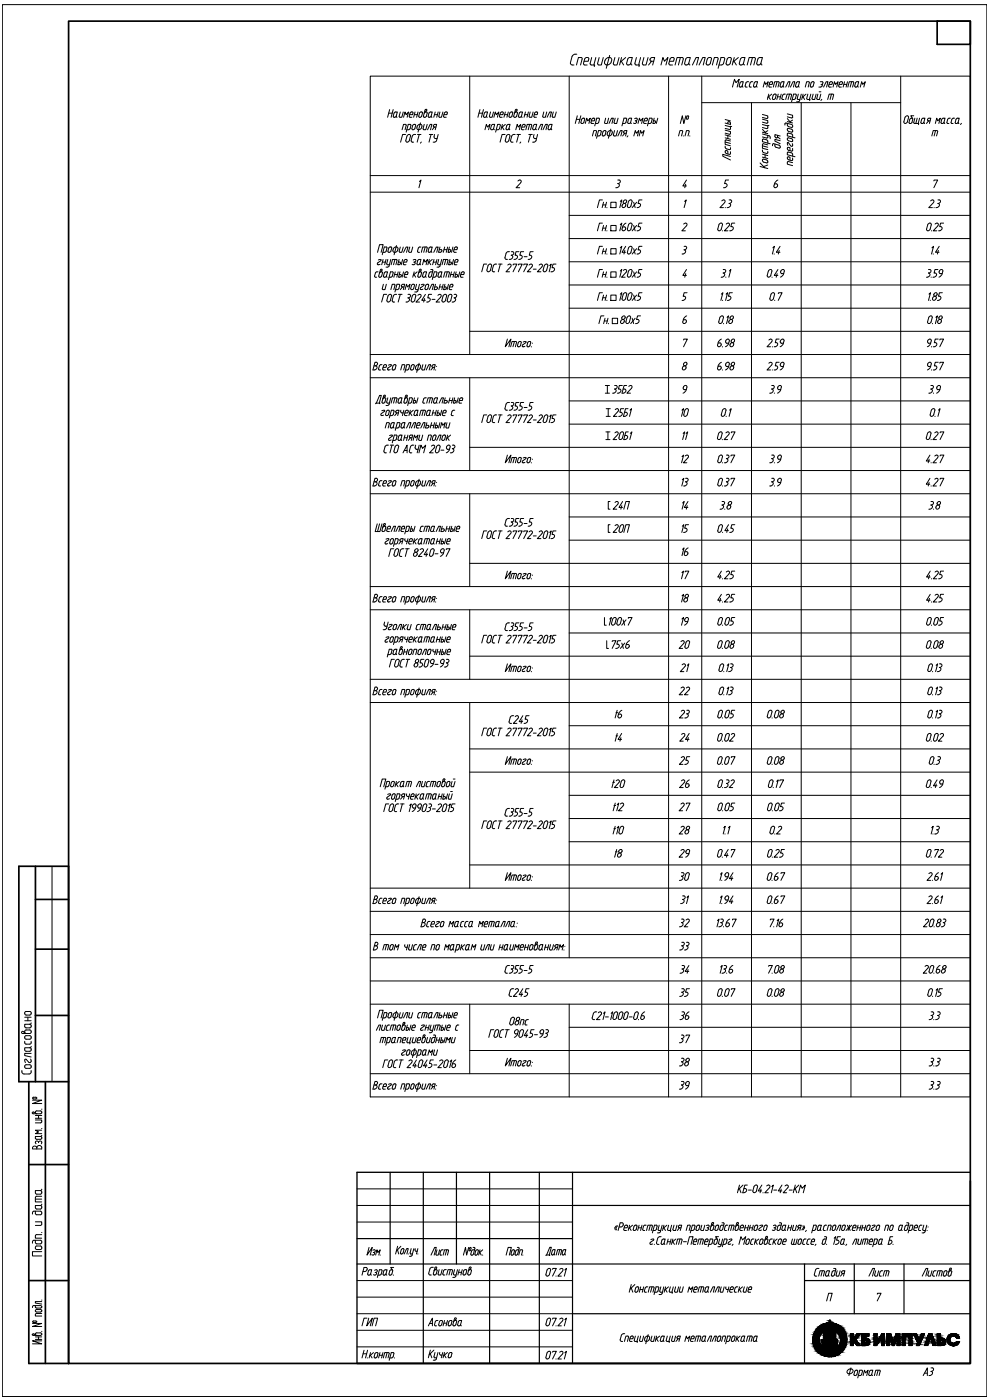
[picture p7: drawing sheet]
<svg xmlns="http://www.w3.org/2000/svg" width="297mm" height="420mm" viewBox="0 0 297 420" stroke-linecap="round" stroke-linejoin="round" font-family="sans-serif">
<defs><g id="words">
<g font-size="5.7">
<text x="162.6" y="378.2">Дата</text>
<text x="275.9" y="414.2">A3</text>
</g>
<g font-size="5.3">
<text x="137.9" y="377.8">док.</text>
<text x="259.6" y="384.2">Лист</text>
<text x="107.2" y="399">ГИП</text>
</g>
</g></defs>
<!-- layer: 0 -->
<g fill="none" stroke="#000" stroke-width=".3">
<path d="M173.1 16.3h-.8l-.5 .4-.6 2a.55 .55 0 0 0 .5 .8h.5M174.7 17.8l-.5 1.7M174.7 17.7l-.2-.4h-.9l-.6 2.2M175.4 17.8l-.3 1.4 .3 .3h.8M175.4 17.7l.6-.5 .7 .3-.2 .9h-1.3M177.5 17.3l-.4 1.9 .3 .3h1l-.1 .5M178.8 17.3l-.6 2.2M179.8 17.3l-.5 1.7M181 17.3l-.6 2.2-1-.1-.1-.4M182 17.5a.89 .89 0 0 1 1.2-.2 .89 .89 0 0 1 .2 1.3 1 1 0 0 1-1 .9 1 1 0 0 1-1-.9zM182.9 16.6l-1 3.9M184.5 17.3l-.5 1.7 .4 .5h.7l.6-2.2"/>
<path d="M186.4 18.4l.7 1.1M186.5 17.3l-.6 2.2M187.7 17.3l-1.6 1.3M188 19l.4 .5 .5-.1 .4-.4M188.3 17.8l-.3 1.2M188.4 17.7l.3-.4h1l-.4 1.7M189.3 19l.3 .5M190.5 19l.4 .5M190.8 19.5h1l-.1 .5M191 17.3l-.5 1.7M192.2 17.3l-.6 2.2M192.8 19l.3 .5"/>
<path d="M193.2 17.3l-.5 1.7M194.4 17.3l-.6 2.2h-.7M195.1 17.8l-.1 .3 .4 .3M195.1 17.7l.3-.4h1l-.6 2.2M195.2 18.4h.9M195.5 18.4l-.9 1.1M198.3 19.5l.6-2.2 .5 1.1 1-1.1-.6 2.2M200.7 19l.1 .4 1 .1M201 17.8l-.3 1.2M201 17.7l.7-.5 .4 .1 .2 .4M202.3 17.8l-.2 .6h-1.2M202.6 19.5l.5-2.2h1.5h.3l.1 .4-.5 1.8"/>
<path d="M204.1 17.3l-.6 2.2M205.4 19l.4 .5M205.7 17.8l-.3 1.2M205.8 17.7l.3-.4h1l-.4 1.7M206.7 19l-.4 .4-.5 .1M206.7 19l.3 .5M207.8 19.5l1.1-2.2h.7l-.6 2.2M209.7 19.5l1.1-2.2h.8l-.6 2.2M212.8 17.3h.5l.2 .4-.4 1.3-.3 .4-.6 .1-.3-.3 .3-1.4M212.9 17.2l-.7 .5M215.1 17.3h-.8l-.6 2.2M215.1 17.2l.4 .4-.5 1.9"/>
<path d="M215.7 19.5l1.1-.1a2.23 2.23 0 0 0 .6-1.9l-.3-.3-.8 .1-.8 3.2M218.2 17.8l-.3 1.2a.45 .45 0 0 0 .5 .5M218.2 17.7l.6-.5a.43 .43 0 0 1 .5 .1 .43 .43 0 0 1 .1 .4l-.4 1.5-.5 .3M220.2 18.4l.7 1.1M220.3 17.3l-.6 2.2M221.5 17.3l-1.6 1.3M222.2 17.8l-.4 1.2a.45 .45 0 0 0 .6 .5M222.2 17.7l.3-.4h1l-.4 1.7M223.1 19l-.6 .5M223.1 19l.4 .5M225.8 17.3l-.6 2.2M226.3 17.3h-1.5l-.6 2.2"/>
<path d="M226.3 17.2l.3 .5-.4 1.8M227.4 17.7l.3-.4h1.1l-.6 1.9-.8 .3-.3-.3 .3-1.4M228.3 19l.4 .5M111.1 22.9h180v306.3h-180zM116.6 34h1.1M116.9 32.9l-.6 2.3M118 32.9l-.6 2.3M118.3 35.2l-.3-.3 .3-1.1 .4-.2h.5l-.3 1.3 .2 .3M118.9 34.8l-.7 .4M120.1 33.6l-.3 1.2 .2 .4h.6l.4-1.6M120.6 38.9l.5-1.6h.5l.3 .2-.4 1.4M121.1 35.2l.4-1.6 .3 .8 .8-.8-.4 1.6"/>
<path d="M122.1 38.9h.5M123 38.6l.3-1.1-.8-.2-.6 2.3M123.1 38.6l-.5 .3M123.6 33.6l-.5 .2-.3 1.1 .1 .3h.7M123.7 33.6l.2 .2-.1 .6h-.9M124.3 34.4h.9M124.5 33.6l-.4 1.6M124.7 37.7l-.3 1-.6 .2-.2-.3M124.7 37.7l-.3-.4-.5 .2-.3 1.1M125.4 33.6l-.4 1.6M125.9 37.3h.2M126 37.3a.87 .87 0 0 0-.8 .7 .87 .87 0 0 0 .3 .9"/>
<path d="M126.1 37.3l.5 .4-.1 .6M126.2 36.9l-.8 2.7M126.5 38.3l-.3 .4-.7 .2M126.5 33.6l-.5 .2-.4 1.2 .7 .1 .2-.3M126.5 33.6l.3 .2-.3 1.1M127.3 37.3l-.4 1.3M127.3 34l.5-.4 .4 .2-.3 1.1M127.5 33.6l.6-.5-.1-.3-.5 .3-.4 1.9 .4 .2 .4-.4M128.2 37.3l-.5 1.6h-.7v-.3M128.3 38.9l.8-1.6h.5l-.4 1.6M129.4 34.8l-.5 .4-.4-.2 .3-1.2 .9-.2-.3 1.3 .2 .3M130.2 38.1h.6"/>
<path d="M130.4 38.1l-.7 .8M130.4 34.4h.8M130.5 37.3h.5l-.4 1.6M130.5 37.3l-.5 .5 .3 .3M130.6 33.6l-.5 1.6M131.5 33.6l-.5 1.6M132 33.6l-.3 1.2 .2 .4h.5l.5-1.6M134.2 34l-.1 .4h-.9M134.2 33.9l-.1-.3h-.3l-.5 .4-.2 1 .8 .2M140.9 22.9v83.5M143.7 34h1.1M144 32.9l-.6 2.3"/>
<path d="M145.1 32.9l-.7 2.3M145.5 38.9l.4-1.6 .4 .8 .7-.8-.4 1.6M145.8 33.6h.5l-.3 1.3 .2 .3M145.8 33.6l-.5 .4-.2 1 .4 .2 .5-.4M147.2 33.6l-.3 1.2 .2 .4h.5l.5-1.6M147.2 38.6l.3-1.1 .9-.2-.3 1.3M148.1 38.6l-.6 .3-.3-.3M148.1 38.6l.3 .3M148.2 35.2l.4-1.6 .3 .8 .8-.8-.5 1.6M148.9 38.9l.9-.2 .2-1.3-.7-.1-.6 2.3M150 34.4h.9l.1-.6-.4-.2-.4 .2-.3 1.1 .2 .3M150.1 35.2h.6"/>
<path d="M150.7 38.1l.5 .8M150.7 37.3l-.4 1.6M151.4 34.4h.9M151.6 33.6l-.4 1.6M151.6 37.3l-1.1 1M152.2 37.5l.8-.2-.4 1.4-.3 .2-.5-.1zM152.5 33.6l-.4 1.6M152.7 38.6l.3 .3M153.6 33.6l-.6 .2-.3 1.2 .4 .2 .5-.4M153.6 33.6l.3 .2-.3 1.1M154.4 34l-.2 1.2 .6-.1 .2-.3M154.8 38.9l.4-1.6 .3 .8 .7-.8-.4 1.6"/>
<path d="M155 33.6l-.6 .4M155 33.6l.3 .2-.3 1.1M155.1 33.1l-.5 .5M155.2 33.1l-.1-.3-.4 .1-.3 1.1M156.5 34.8l-.5 .4-.4-.2 .3-1.2 .9-.2-.4 1.4 .3 .2M156.6 38.1h.8l.1-.7-.7 .1-.4 1.1 .1 .3h.7M157.4 34.4h.9M157.7 33.6l-.5 1.6M157.8 38.9l.4-1.6h1.1l.2 .4-.3 1.2M158.5 33.6l-.4 1.6M158.9 37.3l-.4 1.6M159.1 33.6l-.4 1.2 .3 .4h.5l.5-1.6"/>
<path d="M160.2 34.8l.1 .4h.7M160.3 38.9l.4-.3 .3 .3M160.4 34l-.2 .9M160.7 38.6l.3-1.3-.7 .1-.2 .3-.3 1.1 .5 .1M160.9 33.6l.4 .2-.1 .6h-.9M160.9 33.6l-.5 .4M161.5 38.9l.8-1.6h.5l-.4 1.6M162.9 38.9l.8-1.6h.5l-.4 1.6M163.2 33.6l-.4 1.2 .3 .4h.5l.4-1.6M164.2 35.2l.7-1.6h.6l-.5 1.6M165.3 38.6l.4-1.3-.9 .2-.4 1.1 .3 .3M165.3 38.6l-.6 .3"/>
<path d="M165.3 38.6l.3 .3M166 33.6l-.3 1.2 .2 .4h.6l.4-1.6M170.8 22.9v264.5M172.9 35.8h1.1M173.2 34.7l-.6 2.4M174.3 34.7l-.6 2.4M175.2 36.7l-.5 .4M175.4 35.8l-.2 .9M175.4 35.8l-.1-.3h-.3l-.5 .3-.2 1.1 .4 .2M175.6 37.1l.5-1.6 .3 .8 .7-.8-.4 1.6M178.2 35.5l-.5 .1-.4 1.3 .8 .2M178.2 35.5l.2 .3"/>
<path d="M178.4 35.8l-.1 .5h-.9M178.7 39.2h-.5l-.5 1.6M178.7 39.2l.3 .2-.4 1.4M179.6 35.5h-.5l-.7 2.3M179.6 35.5l.3 .3M179.9 35.8l-.4 1.1-.9 .2M180.1 39.2h-.5l-.6 2.3M180.1 39.2l.3 .4-.3 1-.9 .2M181.4 39.2h.2M181.4 39.2l-.4 .2-.3 1 .1 .3 .3 .1M181.6 39.2l.2 .2-.2 1-.5 .4M181.7 35.5l-.3 1.2 .3 .4h.5l.4-1.6"/>
<path d="M182.7 37.1l.8-1.6h.5l-.4 1.6M183.1 39.2l.5 .2v.8M183.1 39.2a.8 .8 0 0 0-.9 .7 .8 .8 0 0 0 .6 .9l.5-.2 .3-.4M183.3 38.7l-.8 2.8M184.4 39.2l-.3 1.2 .2 .4h.6l.4-1.6M184.6 35.5l-.3 1.2 .2 .4h.5l.4-1.6M186.8 37.1h.5M187.3 40h.6M187.5 40l-.7 .8M187.6 39.2h.5l-.4 1.6M187.6 39.2l-.5 .3 .3 .5M188 35.8l-.3 1.1-.4 .2"/>
<path d="M188 35.8l-.1-.3h-.7l-.6 2.3M188.8 37.1l-.5-.2 .3-1.1 .2-.3h.7l-.3 1.2-.4 .4M189.2 36.7l.3 .4M190.6 36.3h.1M190.9 35.5l.3 .4-.5 .4a.48 .48 0 0 1 .1 .7 .48 .48 0 0 1-.7-.1M190.9 35.5l-.5 .1M191.4 37.1l.5-1.6 .3 .8 .7-.8-.4 1.6M193.1 36.7l.1 .3 .7 .1M194.3 35.8l-.2 .5h-.9M194.3 35.8l-.1-.3h-.6l-.5 1.2M194.4 37.1h.6M195.4 36.7l-.4 .4"/>
<path d="M195.7 35.8l-.3 .9M195.7 35.8l-.1-.3h-.7l-.6 2.3M196.1 36.3h.3M196.3 35.5l-.4 1.6 .7-.2 .1-.5-.3-.1M197.4 35.5l-.5 1.6M200.6 22.9v306.3M204.5 39.2h-.5l-.4 1.6M204.6 39.2l.2 .2-.3 1.4M205.8 34.7l-.6 2.4-.5-2.4-.6 2.4M206.1 35l.2-.2 .3 .1-.2 .8-.4 .1v-.3M206.1 35l-.2 .6M206.5 39.2h-.5l-.5 1.6"/>
<path d="M206.5 39.2l.3 .3M206.8 39.6l-.4 1.2M210.6 22.9v306.3M210.6 30.8h59.6M217.6 39.1l1.6 .4-.1 .7-.3 .1M217.6 40l1.2 .3M217.6 37.6l1.6 .5M217.6 38.5l1.2 .4M217.6 35.9l1.6 .4M218.4 36.8l.1-.3 .5 .1 .2 .8-1.6-.5M218.4 36.8v.3M219.5 38l-.3-.1-.1 .9-.3 .1"/>
<path d="M219.8 26.1l.6-2.3 .4 1 1-1-.6 2.3M222.7 25.8l-.5 .3-.4-.2 .3-1.2 .9-.2-.3 1.3 .3 .3M224.6 24.5l-.5 .1-.3 .3-.2 1 .6 .2M225.5 30.8v298.4M225.5 24.5h.4M225.5 24.5l-.3 .2-.4 1.1 .1 .3h.5M227 25.8l-.5 .3-.4-.2 .3-1.2 .9-.2-.3 1.3 .2 .3M228.8 35.8l1.6 .4-.1 .7-.3 .1M228.8 34.3l1.6 .5-.1 .7-.3 .1M228.8 39.7l1.6 .4M228.8 38.8l1 1.1M228.8 37.4l1.6 .4"/>
<path d="M228.8 38.3l1.2 .3M228.8 36.7l1.2 .3M228.8 35.2l1.2 .4M229 26.1l.4-1.6 .3 .8 .8-.8-.5 1.6M230.4 39.2l-.8 .5M230.6 29.1l.5 .8M230.7 28.3l-.5 1.6M230.7 25.8l.1 .3h.7M230.7 37.7l-.3-.1-.1 .9-.3 .1M230.9 24.9l-.2 .9M230.9 24.9l.5-.4 .4 .2-.1 .6h-.9M231.5 28.3l-1.1 .9"/>
<path d="M232 26.1l.4-1.6h1.1l.3 .4-.4 1.2M232.9 28.6l-.4 1.1-.5 .2-.2-.4M232.9 28.6l-.1-.3h-.6l-.5 1.2M233.1 24.5l-.4 1.6M233.3 29.1h.9M233.5 28.3l-.4 1.6M234.4 28.3l-.4 1.6M235 25.8l-.5 .3-.4-.2 .3-1.2 .9-.2-.4 1.3 .3 .3M235.6 28.3l-.7 .1-.3 1.1 .1 .3 .5 .1M235.7 26.1l.8-1.6h.6l-.5 1.6M235.7 29.9l.5-1.6h1l.3 .3-.3 1.3M235.9 36.9l1.6 .4 .3 .5"/>
<path d="M235.9 36.9l-.3 .1-.1 .5M236.2 39l.1-.4 .3-.1 1.1 .4 .1 .3M236.2 34.2l1.6 .4v.6M236.2 35.1l1.3 .3 .3-.3M236.2 37v.6M236.2 36.5l1.6 .4M236.2 35.6l1 1.2M236.2 39l.4 .4M236.2 37.5l.2 .4 1.1 .3 .3-.2M236.9 28.3l-.5 1.6M237.2 26.1l.7-1.6h.6l-.5 1.6M237.8 37.8v.2"/>
<path d="M237.8 39.2v.2M237.8 36l-.8 .5M237.8 39.4l-.1 .2-1.1-.2M238.6 28.3h-.5l-.6 2.3M238.7 28.2l.2 .4-.3 1.1-.9 .2M239.5 28.3l-.3 1.4 .8 .2M239.6 25.8l-.5 .3-.4-.2 .3-1.2 .9-.2-.3 1.4 .2 .2M240.4 30.8v298.4M240.4 28.3l-.6 2.1-.8 .2M240.9 29.1l.5 .8M241 28.3l-.5 1.6M241.6 26.1l.4-1.6h.6l.2 .2-.3 1.4"/>
<path d="M241.8 28.3l-1.1 .9M242.4 28.3l-.3 1.4 .9 .2-.1 .3M243.3 28.3l-.5 1.6M244 28.3l-.4 1.2 .3 .4h.5l.5-1.6M244 25.8l-.4 .3-.5-.2 .3-1 .4-.4 .5 .2-.3 1.1M245.4 28.3l-.3 1.2 .2 .4h.6l.4-1.6M245.8 27.6h.5M246.1 24.5l.8 .2-.2 1.1M246.3 25.3h.5M246.6 29.8l-.3 .4M246.7 25.8l-.3 .3h-.7M247.1 26.1l.8-1.6h.5l-.4 1.6"/>
<path d="M248.3 29.9l.5-1.6h1l.3 .3-.3 1.3M248.7 25.3h.9l.1-.7-.7 .1-.4 1.1 .1 .3h.7M249.5 28.3l-.4 1.6M249.9 26.1l.5-1.6 .3 .8 .7-.8-.4 1.6M252.5 24.5l-.5 .2-.4 1.1 .1 .3h.7M252.5 24.5l.3 .2-.1 .6h-.9M253.2 25.3h.9M253.4 24.5l-.4 1.6M254.3 24.5l-.4 1.6M255.3 30.8v298.4M255.5 24.5l-.4 1.6M255.9 24.5h-1.1l-.4 1.6"/>
<path d="M255.9 24.5l.3 .4-.4 1.2M257.3 25.8l-.4 .3M257.6 26.1l-.3-.2 .3-1.4h-.5l-.3 .2-.4 1.1 .1 .3h.4M258.1 26.1l.4-1.6 .4 .8 .7-.8-.4 1.6M270.2 22.9v306.3M271.5 35.3l-.3 1.2M271.5 35.3a.6 .6 0 0 1 .5-.5 .6 .6 0 0 1 .6 .2 2.27 2.27 0 0 1-.7 2h-.6l-.1-.5M273.9 35.8l-.4 1.1-.5 .2M273.9 35.8l-.3-.3-.5 .1-.4 1.1 .3 .4M274.2 34.7h-.9l.5 .8M274.4 37.1h1.3l-.1 .3M274.5 35.5l-.3 1.2 .2 .4"/>
<path d="M275.2 35.5l-.4 1.6M275.9 35.5l-.4 1.6M277 35.5h.5l-.3 1.2M277 35.5l-.4 .1-.3 1.1M277.2 36.7l-.5 .4-.3-.1-.1-.3M277.2 36.7l.3 .4M278.5 36.3h.6M278.6 36.3l-.6 .8M278.8 35.5h.5l-.4 1.6M278.8 35.5l-.5 .4 .3 .4M280.6 37.1l.5-1.6 .3 .8 .7-.8-.4 1.6M280.7 39.2l-.4 1.6"/>
<path d="M281.1 39.2h-1.1l-.4 1.6M281.1 39.2l.2 .3-.3 1.3M282.7 35.6l.9-.1-.5 1.4-.5 .2-.3-.4zM283.2 36.7l.3 .4M285.1 35.5l-.6 .1-.4 1.1 .1 .3 .5 .1M285.6 35.8l-.2 1.1 .6 .2M286 35.5h.4M286.1 35.5l-.5 .3M287.5 36.7l.3-1.2-.9 .1-.3 1.3 .4 .2 .5-.4 .2 .4M288.5 37l-.3 .4M111.1 52.7h180M111.1 57.7h180"/>
<path d="M121.7 40.4h-.9l-.6 2.3M121.8 42.1l.3-1.2a.6 .6 0 0 1 .4-.5 .6 .6 0 0 1 .7 .2l-.4 1.5M121.8 42.1v.3a.57 .57 0 0 0 .6 .3 .57 .57 0 0 0 .4-.6M123.4 42.1l.1 .5 .6 .1M124.7 40.4a.81 .81 0 0 0-1 .5l-.4 1.2M125.3 40.4h1M125.8 40.4l-.6 2.3M125.8 54.5l.5-.5-.6 2.3M126.4 42.6l-.3 .4M128.8 40.4h1.1M129.3 40.4l-.6 2.3M130 42.7h.3"/>
<path d="M130.4 40.4l-.2 .8 .5 .4M130.6 41.6h.5M131.5 40.4l-.5 1.7-.7 .6M151.5 40.4h-.8l-.7 2.3M151.6 42.1v.3a.57 .57 0 0 0 .6 .3 .57 .57 0 0 0 .5-.6l.3-1.5a.57 .57 0 0 0-.6-.3 .57 .57 0 0 0-.5 .6l-.3 1.2M153.2 42.1l.1 .5 .6 .1M154.6 40.4a.81 .81 0 0 0-1.1 .5l-.3 1.2M155.1 40.4h1.1M155.4 54.3a.5 .5 0 0 1 .7-.2 .5 .5 0 0 1 .1 .8M155.6 40.4l-.6 2.3M156.2 54.9l-1.4 1.4h1.1M156.3 42.6l-.3 .4"/>
<path d="M158.7 40.4h1M159.2 40.4l-.7 2.3M160.2 40.4l-.1 .8 .4 .4M160.4 41.6h.6M161.3 40.4l-.5 1.7a.85 .85 0 0 1-1 .6M185.4 54l.6 .1a.64 .64 0 0 1 0 .7 .64 .64 0 0 1-.7 .3M185.4 55.1a.7 .7 0 0 1 .4 1 .7 .7 0 0 1-1.1 .2M185.4 40.8l.8-1.6h.5l-.4 1.6M188.4 40.8l-.3 .3M190.2 40.8l.4-1.6 .3 .8 .8-.8-.5 1.6M191.8 40.8l.4-1.6 .3 .8 .8-.8-.5 1.6M205 40.8h.1"/>
<path d="M205.7 55.3l-.2 1M206 54l-1.1 1.8h1.1M207 40.8h.1M217.6 43.9v.5l.4 .3M217.6 42.6l1.6 .4M217.6 41.4l1.6 .4M217.6 40.5l1.6 .4M217.7 55.1a.7 .7 0 0 1 .4 1 .7 .7 0 0 1-1 .2M217.9 45.2l.5 .1v.9M217.9 46.1l.9 .2M217.9 44.7l.9 .2M217.9 42l1.3 .3"/>
<path d="M217.9 45.2l-.3 .3 .4 .6M217.9 42l-.3 .3v1l1.6 .5M218.4 40.7v.9M218.6 54h-.9l-.3 1.1h.3M219.2 47l-2.3-.7v.6l2.3 1.1M219.2 45.5l-.1 .7-.3 .1M219.2 44.3l-.1 .5-.3 .1M228.1 50l2.3 .6M228.1 48.9l1.4 1.4M228.8 45v.5l.3 .3M228.8 40.2l2.1 .6 .2 .8M228.8 47.2l1.6 .4"/>
<path d="M228.8 46.3l1.6 .4M228.8 43.8l1.6 .4M228.8 41.1l1.2 .3M228.8 48.2l.3 .4M229.1 47.8l1.1 .3 .2 .5-.4 .3M229.1 41.7l1.1 .4 .2 .9M229.1 48.7l.9 .2M229.1 45.8l.9 .3M229.1 43.2l1.3 .3M229.1 47.8h-.3v.4M229.1 43.1l-.3 .3v1.1l1.6 .4M229.1 41.7l-.3 .1v.7l2.3 .7"/>
<path d="M229.6 46.5v.9M230.4 40.6l-.1 .7-.3 .1M230.4 49.5l-1.3 .5M230.4 45.4v.4M230.4 45.8l-.4 .2M231.8 43.4v.3M232.4 55.2h.5a.54 .54 0 0 1 .2 .9 .54 .54 0 0 1-.9-.3zM232.5 40.9l.4 .5M232.5 43.2l.2 .9 1 .4 .4-.1-.1-.6-.3-.3-1.6-.4-.3 .3M233.3 40.6v.6M233.3 41.1l.8 .6M233.3 41.1l-.5 .3"/>
<path d="M233.4 54l-.6 .5-.4 .7M234.1 42.2l-1.6-.4v.5l1.6 .8M234.1 40.8l-1.6-.4v.5M236.2 41.8l.4 .4 1.1 .3 .1-.3M236.4 43.6l-.2-.7 .2-.1 .9 1 .3 .1 .2-.3M236.6 45.6l.9 .3 .3 .4M236.6 44.2l.4 .1v.9M236.6 41.4l.9 .2 .3 .5M236.6 45.1l.9 .3M236.6 45.6l-.3 .1-.1 .7 2.3 .6M236.6 44.2l-.4 .3 .4 .6M236.6 41.4l-.3 .1-.1 .3"/>
<path d="M237.7 43.1l.1 .5M237.8 48.8l-1.3-.3-.3 .2v.6l1.6 .4M237.8 40.7v.5M237.8 42.1v.1M237.8 43.6v.1M237.8 44.5v.6M237.8 46.3v.6M237.8 47.4v.5M237.8 47.9l-.3 .3-1.1-.4-.2-.5 .2-.2 .6 .1v.9M237.8 45.1l-.3 .2M237.8 40.6l-.3-.4-1.2-.2-.1 .8 2.3 .6M280.2 54.3l.1-.3h1l-1.1 2.3"/>
<path d="M113.3 75.7l.6-2.3h1.1l-.7 2.3M113.5 78l.7-.1 .2 .1-1 .8a.37 .37 0 0 0-.1 .6 .37 .37 0 0 0 .6 0l.1-.1M114.7 78.7h.9M114.9 75.7h.5M114.9 77.9l-.4 1.6M115.8 74.1h-.5l-.6 2.3M115.8 77.9l-.4 1.6M115.9 74.1l.2 .2-.2 1.1M115.9 75.4l-.5 .3M116.4 77.9l-.4 1.4 .8 .2M116.7 75.7h.1M117.2 77.9l-.6 2.1-.8 .2"/>
<path d="M117.3 75.4l.2-1.1-.4-.2-.4 .2-.3 1.1 .3 .3M117.3 75.4l-.5 .3M117.4 79.5l.4-1.6h1.1l.2 .3-.3 1.3M118 74.8l-.1 .5 .4 .4M118.3 75.7h.2M118.5 77.9l-.4 1.6M118.8 74.1l.5 .2 .1 .4M118.8 74.1l-.5 .2-.3 .4M119 73.7l-.8 2.7M119.3 75.1l-.3 .4-.5 .2M119.4 74.8l-.1 .3M119.5 78.7h.4"/>
<path d="M119.7 77.9l-.4 1.6 .6-.1 .2-.3M119.9 78.6l.3 .2-.1 .3M120.1 74.1l-.3 1.3 .2 .3M120.8 77.9l-.4 1.6M121 74.1l-.4 1.6h-.6M121.1 75.7l.8-1.6h.5l-.4 1.6M121.2 78.2l-.2 1.1 .8 .2M121.7 77.9l.4 .1-.1 .7h-.9M121.7 77.9l-.4 .3M122.9 74.1l-.3 1.3 .3 .3M123.8 74.1l-.4 1.6h-.5M124 78a.44 .44 0 0 1 .5-.2 .44 .44 0 0 1 .3 .5 .44 .44 0 0 1-.5 .4"/>
<path d="M124.1 78.7h.2M124.3 78.7a.48 .48 0 0 1 .1 .7 .48 .48 0 0 1-.8-.1M125.5 75.7h.4M126 79.1l.2 .4M126 79.1l.3-1.2h-.7l-.3 .3-.2 1.1 .4 .2M126 79.1l-.5 .4M126.3 74.1l-.5 .1-.3 .3-.2 .9 .2 .3M126.4 75.7l.4-1.6 1.3 .1-.3 1.5M126.8 79.5l.4-1.6 .3 .8 .8-.8-.5 1.6M127.6 74.1l-.5 1.6M128.7 75.7h.2M128.8 78.7l.5 .8"/>
<path d="M128.8 77.9l-.4 1.6M129.4 75.4l.3-1.3-.9 .2-.3 1.1 .2 .3M129.4 75.4l-.5 .3M129.4 75.4l.2 .3M129.7 77.9l-1.2 .9M130 78.7h.9M130.1 75.7l.8-1.6h.6l-.5 1.6M130.2 77.9l-.4 1.6M131.1 77.9l-.4 1.6M131.3 79.1l.1 .3 .7 .1M131.6 77.9l-.3 1.2M131.8 74.9l.7 .1 .1 .3"/>
<path d="M132 74.1l-.4 1.6h.5M132.5 77.9l-.6 2.1-.8 .2M132.6 75.3l-.5 .4M132.6 79.5l.5-1.6h1l.3 .3-.3 1.3M133.2 74.9h.9M133.4 74.1l-.4 1.6M133.8 77.9l-.5 1.6M134.3 74.1l-.4 1.6M134.6 74.9l.6 .1v.3M134.8 78.7h.4M134.8 74.1l-.4 1.6h.4M135 77.9l-.4 1.6 .5-.1 .3-.4"/>
<path d="M135.2 78.6l.2 .4M135.2 75.3l-.4 .4M135.9 74.1l-.4 1.6M136.1 77.9l-.4 1.6M136.2 74.9h.9l.1-.6-.4-.2-.3 .2-.4 1.1 .3 .3M136.4 75.7h.5M137.1 77.9l-.5 .1-.3 1.1 .1 .3 .7 .1M137.2 77.9l.2 .1-.1 .7h-.9M146 79.3h-.9l-.6 2.3M146.4 79.8l-.3 1.2M146.4 79.8a.6 .6 0 0 1 .5-.5 .6 .6 0 0 1 .6 .2 2.22 2.22 0 0 1-.7 2h-.5l-.2-.5M148 79.8l-.3 1.5 .7 .3"/>
<path d="M148.7 79.2l-.7 .6M148.7 79.3h.3M149.6 79.3h1.1M150.1 79.3l-.6 2.3M151.5 77.3l.2 .5h.6M152.3 79.6a.51 .51 0 0 1 .8-.3 .51 .51 0 0 1 .1 .8l-1.4 1.5h1.1M152.9 75.5a.81 .81 0 0 0-1.1 .5l-.3 1.3M153.4 75.5l.6 .1a.64 .64 0 0 1 0 .7 .64 .64 0 0 1-.6 .3 .69 .69 0 0 1 .4 1 .69 .69 0 0 1-1 .2M154 79.5v-.2h1.1l-1.2 2.3M155.6 79.5v-.2h1.1l-1.2 2.3M155.7 75.5h-.9l-.3 1.1a.68 .68 0 0 1 .7 .9 .68 .68 0 0 1-1 .3M157.1 75.5h-.9l-.2 1.1a.68 .68 0 0 1 .7 .9 .68 .68 0 0 1-1.1 .3"/>
<path d="M157.1 79.5l.1-.2h1.1l-1.2 2.3M157.3 77h.8M159.4 79.3l-.7 .3M159.4 79.3l.3 .1v.5l-1.5 1.7h1.1M160 75.5h-.9l-.3 1.1a.65 .65 0 0 1 .8 .7 .65 .65 0 0 1-.9 .5h-.2M161.8 79.6a.51 .51 0 0 1 .7-.3 .51 .51 0 0 1 .1 .8l-1.4 1.5h1.1M163.3 79.8a.6 .6 0 0 1 .5-.5 .6 .6 0 0 1 .6 .2 2.42 2.42 0 0 1-.7 2l-.7-.2 .3-1.5M164.9 79.7l.5-.4-.6 2.3M166.8 79.3h-.9l-.3 1a.64 .64 0 0 1 .8 .7 .64 .64 0 0 1-.8 .6M170.8 64.6h120.3M170.8 71.6h120.3M170.8 78.6h120.3"/>
<path d="M180.7 60h-.8l-.7 2.3M180.7 67h-.8l-.7 2.3M180.7 73.9h-.8l-.7 2.3M180.9 61.5h.9M180.9 68.5h.9M180.9 75.4h.9M181.1 67.7l-.4 1.6M181.1 60.7l-.4 1.6M181.1 74.6l-.4 1.6M182 74.6l-.4 1.6M182 60.7l-.4 1.6M182 67.7l-.4 1.6"/>
<path d="M182.1 62.3h.1M182.1 69.2v.1M182.1 76.2v.1M183.3 60.7h1.6v1.6h-1.6zM183.3 67.7h1.6v1.6h-1.6zM183.3 74.6h1.6v1.6h-1.6zM186.1 60.4l.5-.4-.6 2.3M186.1 67.4l.5-.4-.6 2.3M186.1 74.4l.5-.5-.6 2.3M186.6 61.8a.62 .62 0 0 0 1 .3 .62 .62 0 0 0 0-1 .71 .71 0 0 0-1 .7M186.8 68.1h.5a.55 .55 0 0 1 .2 .9 .55 .55 0 0 1-.9-.3zM187 60.6l.4 .5 .6-.5"/>
<path d="M187 60.5v.1M187 60.5l.7-.5 .3 .5M187.5 75.2l-.3 1M187.7 73.9l-1.1 1.8h1.1M187.8 67l-.6 .4-.4 .7M188 60.5v.1M188.2 61.8l.1 .2a.56 .56 0 0 0 .6 .3 .56 .56 0 0 0 .4-.5l.4-1.5a.57 .57 0 0 0-.7-.3 .57 .57 0 0 0-.4 .5l-.4 1.3M188.6 74.4a.6 .6 0 0 1 .4-.4 .6 .6 0 0 1 .7 .2 2.42 2.42 0 0 1-.8 2l-.6-.2 .3-1.5M188.7 67.2a.53 .53 0 0 1 1 0 2.28 2.28 0 0 1-.8 2l-.6-.2zM190.1 60.7l.5 1.6M190.1 67.7l.5 1.6M190.1 74.6l.5 1.6"/>
<path d="M191 60.7l-1.3 1.6M191 67.7l-1.3 1.6M191 74.6l-1.3 1.6M191.1 62.3h.3M191.7 75a.7 .7 0 0 1 .4 .9 .7 .7 0 0 1-1 .3M192.6 60h-.9l-.3 1.1a.64 .64 0 0 1 .8 .6 .64 .64 0 0 1-.8 .6M192.6 67h-.9l-.3 1a.64 .64 0 0 1 .8 .7 .64 .64 0 0 1-.8 .5l-.3 .1M192.6 73.9h-.9l-.3 1.1h.3M205.1 67.3a.51 .51 0 0 1 .8-.3 .51 .51 0 0 1 .1 .8M205.2 75h.1M205.2 75a.7 .7 0 0 1 .4 .9 .7 .7 0 0 1-1 .3M205.3 73.9h.3"/>
<path d="M205.4 60.4l.5-.4-.6 2.3M205.6 73.9l.3 .1a.6 .6 0 0 1 .1 .7 .6 .6 0 0 1-.7 .3M205.9 67.8l-1.3 1.5h1M215.8 67.2a.53 .53 0 0 1 1 0 2.28 2.28 0 0 1-.8 2l-.6-.2zM216.6 60.3a.51 .51 0 0 1 .7-.3 .51 .51 0 0 1 .1 .8l-1.4 1.5h1.1M216.8 69.2v.1M217.6 62.3h.1M217.9 67.3a.51 .51 0 0 1 .8-.3 .51 .51 0 0 1 0 .8l-1.4 1.5h1.1M218.2 62.3h.2M218.8 60l.6 .1a.6 .6 0 0 1 .1 .6 .6 .6 0 0 1-.6 .4M218.8 61.1v-.1a.64 .64 0 0 1 .4 .8 .64 .64 0 0 1-.8 .5M218.9 69.3h.3"/>
<path d="M220.5 67h-.9l-.3 1a.64 .64 0 0 1 .8 .7 .64 .64 0 0 1-.9 .5M231.9 74.4l.5-.5-.7 2.3M232.3 76.2v.1M233.8 75.2l-.3 1M234 73.9l-1.1 1.8h1.1M278.5 67.2a.53 .53 0 0 1 .9 0 2.28 2.28 0 0 1-.7 2l-.7-.2zM279.2 60.3a.51 .51 0 0 1 .8-.3 .51 .51 0 0 1 0 .8l-1.3 1.5h1M279.5 69.2v.1M279.6 74.4l.5-.5-.6 2.3M280 76.2v.1M280.3 62.3h.1M280.6 67.3a.51 .51 0 0 1 .7-.3 .51 .51 0 0 1 .1 .8l-1.4 1.5h1.1"/>
<path d="M280.8 62.3h.3M281.4 61a.64 .64 0 0 1 .4 .8 .64 .64 0 0 1-.7 .5M281.4 60l.6 .1a.64 .64 0 0 1 0 .7 .64 .64 0 0 1-.6 .3M281.5 75.2l-.3 1M281.8 73.9l-1.1 1.8h1.1M283.1 67h-.9l-.3 1a.64 .64 0 0 1 .8 .7 .64 .64 0 0 1-.8 .5l-.3 .1M112.6 82l-.2 1 .6 .2M113.4 81.6h-.5l-.3 .3M114.1 81l.3-.2 .3 .3M114.1 81.1l-.4 2 .7-.1 .4-1M114.5 81.6l-.6 .3M114.5 81.3l-.4 .3"/>
<path d="M114.5 81.6l.3 .3M114.6 81.1l-.1 .2M115 85.3l-.3 1.3 .3 .3h.5l.4-1.6M115.3 81.9l.3-.3h.7l-.4 1.2M115.3 82l-.1 1.1h.5l.2-.3M116 82.8l.2 .4M116 88.3h-.9l-.6 2.3M116.1 90.1v.3a.57 .57 0 0 0 .6 .2 .57 .57 0 0 0 .5-.5l.3-1.5a.57 .57 0 0 0-.7-.3 .57 .57 0 0 0-.4 .6l-.3 1.2M117.3 86.9l.4-1.6h.5l.3 .2-.3 1.4M117.9 82l-.3 1-.9 .2M118 81.9l-.1-.3h-.7l-.6 2.3M118.1 90.6h.3"/>
<path d="M118.4 82.4h.9M118.6 81.6l-.4 1.6M118.7 86.9h.5M119 88.3a.8 .8 0 0 0-1 .6l-.3 1.2 .1 .5h.3M119.2 86.9l.5-.4 .1-1.1-.7-.1-.6 2.3M119.5 81.6l-.5 1.6M119.6 88.3h1M120 81.6l-.4 1.6 .5-.1 .3-.3-.1-.4h-.5M120.1 88.3l-.6 2.3M120.4 85.8l.3-.4 .7-.1-.4 1.6M120.4 85.8l.3 .3M120.6 86.1h.6"/>
<path d="M120.8 86.1l-.7 .8M121.1 81.6l-.5 1.6M121.5 82l-.2 1 .8 .2M121.5 86.9l.5-1.6 .3 .8 .7-.8-.4 1.6M121.8 90.6h.3M122.4 82l-.1 .4h-.9M122.4 81.9l-.1-.3h-.3l-.5 .3M122.4 88.3l.6 .1a.64 .64 0 0 1 0 .7 .64 .64 0 0 1-.6 .3 .64 .64 0 0 1 .4 .8 .64 .64 0 0 1-.7 .4M123.4 90.1v.3a.56 .56 0 0 0 .6 .2 .56 .56 0 0 0 .4-.5l.4-1.5a.57 .57 0 0 0-.7-.3 .57 .57 0 0 0-.4 .6l-.4 1.2M124.1 85.3l.3 .2-.3 1-.2 .4h-.6l.2-1.2 .6-.4M124.2 82.4l.5 .8M124.3 81.6l-.5 1.6"/>
<path d="M125 85.3l-.4 1.4 .8 .2M125.2 81.6l-1.2 1M125.4 88.6a.51 .51 0 0 1 .7-.2 .51 .51 0 0 1 .1 .8l-1.4 1.4h1.1M125.4 87.3l-.3 .3h-.7M125.8 81.1l-.3 2 .7-.1 .3-1M125.8 81l.5-.2-.1 .5M125.9 85.3l-.5 2M126.2 81.3l-.3 .3M126.3 86.3a.42 .42 0 0 0 0 .7 .42 .42 0 0 0 .6-.2M126.4 85.5l.7-.2 .2 .2-.2 .2M126.5 81.9l-.1-.3h-.3l-.5 .3M127 82l-.2 1 .2 .2"/>
<path d="M127 81.9l.3-.3h.7l-.3 1.2M127.1 85.7l-.8 .6M127.4 89.6l-.3 1M127.6 88.3l-1.1 1.8h1.1M127.7 82.8l-.7 .4M127.7 82.8l.2 .4M127.8 85.5l.4-.2 .4 .2-.2 1-.5 .4-.4-.2zM128 90.6h.3M128.8 86.9l.8-1.6h.5l-.4 1.6M129.3 80.9h.5l.1 .3-.5 1.6-.4 .4-.4-.2 .2-1M129.5 88.3h-.9l-.3 1.1a.65 .65 0 0 1 .8 .7 .65 .65 0 0 1-.8 .5M129.6 89.8h.9"/>
<path d="M129.8 81.6h-.7l-.3 .3M130.7 85.3l-.5 1.6 .9-.2 .1-.5-.7-.1M130.8 81.6h-.5l-.6 2.3M130.9 81.6l.2 .3M131.1 82l-.3 1-.9 .2M131.4 88.6a.51 .51 0 0 1 .8-.2 .51 .51 0 0 1 0 .8l-1.4 1.4h1.1M131.6 81.9l.3-.3h.7l-.3 1.2M131.6 82l-.2 1 .4 .2M131.8 83.2l.5-.4 .2 .4M131.9 86.1h.9M132.1 85.3l-.4 1.6M133 85.3l-.4 1.6"/>
<path d="M133.5 85.3l-.4 1.6h.5l.3-.4-.1-.3-.5-.1M134 88.9v-.3a.57 .57 0 0 0-.6-.3 .57 .57 0 0 0-.5 .6l-.3 1.5a.57 .57 0 0 0 .6 .2 .57 .57 0 0 0 .5-.5l.3-1.2M134.2 81.6l-.4 1.6M134.6 85.3l-.5 1.6M134.8 82l-.3 1.2M134.8 81.9v-.3h-1.3l-.4 1.6M134.9 86.1h.9v-.7l-.7 .1-.3 1.1 .1 .3h.7M135.2 82.4h.9M135.5 81.6l-.5 1.6M135.6 88.9v-.3a.57 .57 0 0 0-.6-.3 .57 .57 0 0 0-.5 .6l-.3 1.5a.57 .57 0 0 0 .6 .2 .57 .57 0 0 0 .5-.5l.3-1.2M135.6 90.6h.3M136.3 88.3l.6 .1a.64 .64 0 0 1 0 .7 .64 .64 0 0 1-.7 .3 .64 .64 0 0 1 .5 .8 .64 .64 0 0 1-.8 .4"/>
<path d="M136.3 81.6l-.4 1.6M136.9 81.6l-.5 1.6 .6-.1 .3-.3-.1-.4h-.5M138 81.6l-.5 1.6M138.4 82l-.2 1 .7 .2M139 81.6l-.6 .3M139 81.6l.3 .3M139.3 82l-.1 .4h-.9M140.9 99.4h150.2M160 80.8h.9M165.3 81.6h.3M170.8 85.5h120.3M170.8 92.5h120.3"/>
<path d="M180.7 80.9h-.8l-.7 2.3M180.7 87.9h-.8l-.7 2.3M180.9 82.4h.9M180.9 89.4h.9M181.1 81.6l-.4 1.6M181.1 88.6l-.4 1.6M181.2 94.8h-.9l-.6 2.3M181.3 96.3h.9M181.5 95.5l-.4 1.6M182 81.6l-.4 1.6M182 88.6l-.4 1.6M182.1 83.2h.1"/>
<path d="M182.1 90.1v.1M182.4 95.5l-.4 1.6M182.5 97.1v.1M183.3 81.6h1.6v1.6h-1.6zM183.3 88.6h1.6v1.6h-1.6zM183.7 95.5h1.6v1.6h-1.6zM186.1 81.3l.5-.4-.6 2.3M186.1 88.3l.5-.4-.6 2.3M186.2 96.6l.1-.2a.6 .6 0 0 1 .4-.5 .6 .6 0 0 1 .6 .2l-.1 .5M186.2 96.6v.2a.57 .57 0 0 0 .6 .3 .57 .57 0 0 0 .5-.5M186.6 95.3v.3l.3 .3 .7-.6M186.6 95.3l.6-.5 .4 .5"/>
<path d="M186.6 89.6v.3a.56 .56 0 0 0 .7 .2 .56 .56 0 0 0 .4-.5l.3-1.5a.57 .57 0 0 0-.6-.3 .57 .57 0 0 0-.4 .6l-.4 1.2M187 81.2a.51 .51 0 0 1 .8-.3 .51 .51 0 0 1 .1 .8l-1.4 1.5h1.1M187.8 96.6l.3-1.3a.6 .6 0 0 1 .5-.4 .6 .6 0 0 1 .6 .2l-.3 1.5M187.8 96.6v.2a.57 .57 0 0 0 .6 .3 .57 .57 0 0 0 .5-.5M188.2 89.6l.1 .3a.56 .56 0 0 0 .6 .2 .56 .56 0 0 0 .4-.5l.4-1.5a.57 .57 0 0 0-.7-.3 .57 .57 0 0 0-.4 .6l-.4 1.2M188.7 81.1a.53 .53 0 0 1 1 0 2.27 2.27 0 0 1-.8 2l-.6-.2zM189.7 95.5l.4 1.6M190.1 81.6l.5 1.6M190.1 88.6l.5 1.6M190.6 95.5l-1.4 1.6M190.7 97.1h.2M191 81.6l-1.3 1.6"/>
<path d="M191 88.6l-1.3 1.6M191.7 81.9a.7 .7 0 0 1 .4 1 .7 .7 0 0 1-1 .3M192.2 94.8h-.9l-.3 1.1a.64 .64 0 0 1 .8 .6 .64 .64 0 0 1-.9 .6M192.6 80.9h-.9l-.3 1.1h.3M192.6 87.9h-.9l-.3 1a.64 .64 0 0 1 .8 .7 .64 .64 0 0 1-.8 .5l-.3 .1M204.9 96.6v.2a.57 .57 0 0 0 .6 .3 .57 .57 0 0 0 .4-.5M205.7 82.1l-.2 1.1M205.9 96.5v.1M206 96.5l-.2-.5h-.8l-.1 .6M206 80.9l-1.1 1.7h1.1M206 94.8l-.6 .5-.4 .6M206.1 87.9h-.8l-.3 1a.64 .64 0 0 1 .8 .7 .64 .64 0 0 1-.9 .5l-.3 .1"/>
<path d="M215.7 96.6v.2a.57 .57 0 0 0 .6 .3 .57 .57 0 0 0 .4-.5M216 95.3l-.3 1.3M216 95.3a.6 .6 0 0 1 .4-.4 .6 .6 0 0 1 .7 .2l-.4 1.5M216.4 88.3l.5-.4-.6 2.3M216.8 90.1v.1M217 82h.1M217 81.9a.7 .7 0 0 1 .4 1 .7 .7 0 0 1-1 .3M217 80.9l.6 .1a.6 .6 0 0 1 .1 .6 .6 .6 0 0 1-.6 .3M217.1 97.1v.1M217.8 83.2h.1M217.9 88.3l.4-.4-.6 2.3M218.1 95.2l.5-.4-.6 2.3"/>
<path d="M218.7 96.6v-.2a.6 .6 0 0 1 .5-.5 .6 .6 0 0 1 .6 .2l-.1 .5M218.7 96.6v.2a.57 .57 0 0 0 .6 .3 .57 .57 0 0 0 .4-.5M218.8 81.3l.5-.4-.6 2.3M219.1 95.3l-.1 .3 .4 .3 .6-.6M219.1 95.3l.6-.5 .4 .5M219.7 87.9h-.9l-.2 1a.64 .64 0 0 1 .8 .7 .64 .64 0 0 1-.9 .5l-.3 .1M231 89.6v.3a.56 .56 0 0 0 .6 .2 .56 .56 0 0 0 .5-.5l.3-1.5a.57 .57 0 0 0-.6-.3 .57 .57 0 0 0-.5 .6l-.3 1.2M231.6 81.4v-.3a.57 .57 0 0 0-.6-.2 .57 .57 0 0 0-.5 .5l-.3 1.5a.57 .57 0 0 0 .6 .3 .57 .57 0 0 0 .5-.6l.3-1.2M231.7 83.2h-.1M232.5 90.1l-.1 .1M233.2 82.1l-.3 1.1M233.4 80.9l-1.1 1.7h1.1"/>
<path d="M233.5 88.1l.1-.2h1.1l-1.2 2.3M234.2 81.6l.1-.2a.6 .6 0 0 1 .4-.5 .6 .6 0 0 1 .6 .2l-.2 1h-.6M234.2 81.6l.2 .4 .2 .1M235.1 82.1l-.3 .7-.7 .4M278.3 96.6l.3-1.3a.6 .6 0 0 1 .5-.4 .6 .6 0 0 1 .6 .2l-.3 1.5M278.3 96.6v.2a.57 .57 0 0 0 .6 .3 .57 .57 0 0 0 .5-.5M278.6 82h.1M278.6 81.9a.7 .7 0 0 1 .4 1 .7 .7 0 0 1-1 .3M278.6 80.9l.6 .1a.6 .6 0 0 1 .1 .6 .6 .6 0 0 1-.6 .3M278.7 88.3l.5-.4-.6 2.3M279.1 90.1v.1M279.4 83.2h.1"/>
<path d="M279.8 97.1l-.1 .1M279.8 89.6a.62 .62 0 0 0 .9 .4 .62 .62 0 0 0 .1-1 .71 .71 0 0 0-1 .6M279.9 83.2h.3M280.5 81.9a.64 .64 0 0 1 .5 .8 .64 .64 0 0 1-.8 .5M280.8 95.2l.5-.4-.6 2.3M281.2 88.3v-.2a.54 .54 0 0 0-.9 0 .54 .54 0 0 0 .2 .8l.7-.6M281.3 96.6v.2a.57 .57 0 0 0 .7 .3 .57 .57 0 0 0 .4-.5M281.4 80.9h-.9l-.2 1.1h.2M281.7 95.3v.3l.4 .3 .6-.5M281.7 95.3l.6-.5 .4 .5M281.8 81.6v-.2a.6 .6 0 0 1 .5-.5 .6 .6 0 0 1 .6 .2l-.2 1h-.6M281.8 81.6l.1 .4 .3 .1"/>
<path d="M281.9 88.9a.7 .7 0 0 1 .3 1 .7 .7 0 0 1-1 .3M282.4 96.4v.2M282.5 96.4l-.1-.3a.63 .63 0 0 0-.7-.2 .63 .63 0 0 0-.4 .7M282.7 95.3v.1M282.7 82.1l-.3 .7-.7 .4M282.8 87.9h-.9l-.3 1h.2M111.1 106.4h180M111.1 113.4h180M112.6 109.8a.62 .62 0 0 0 .6-.4 .62 .62 0 0 0-.1-.6l-.6-.1-.6 2.3a.79 .79 0 0 0 1-.2 .79 .79 0 0 0 0-1h-.7M113.8 109.8l-.2 1.1 .6 .1M114.3 109.4h.3M114.3 109.4l-.5 .4"/>
<path d="M115.1 118.8l.3-.2 .2 .3M115.1 118.9l-.5 1.7 .3 .4M115.5 119.4l-.7 .3M115.5 119.4l.3 .3M115.6 118.8l-.5 .6M115.7 109.4l-.5 .2-.4 1.1 .1 .3h.7M115.7 109.4l.3 .2-.2 .7h-.9M115.7 119.8l-.3 1-.5 .2M116.4 119.4l-.4 1.4 .8 .2M116.5 110.4l-.3 .4 .4 .2M116.5 109.6l.8-.2 .1 .2-.1 .2M117.1 110.9l-.5 .1"/>
<path d="M117.2 119.4l-.5 1.9M117.3 109.8l-.9 .6M118.1 111l-.4-.1 .2-1.1 .3-.3h.5l-.1 1.2-.5 .3M118.5 119.4l-.4 1.6M119.1 119.8l-.3 1.2M119.1 119.7l-.1-.3h-1.2l-.4 1.6M119.6 119.8l-.1 1.1h.5l.3-.3M119.7 119.7l.2-.3h.7l-.3 1.2M120.2 111l.5-1.6h.5l.3 .3-.4 1.3M121.7 111l.9-.1 .2-1.4-.7-.1-.6 2.4M121.7 118.9l-.5 1.9 .4 .2 .5-.4M121.7 118.8l.3-.2 .2 .3"/>
<path d="M122.2 118.8l-.5 .6M122.3 119.8l-.2 .8M122.3 119.7l-.1-.3h-.3l-.5 .3M123.7 119.8l-.3 1-.9 .2M123.7 119.7l-.1-.3h-.7l-.6 2.3M123.9 109.4l.4 .2-.2 1.1-.7 .3M123.9 109.4l-.5 .4-.2 1.1 .2 .1M124.4 119.4l-.5 1.6 .6-.1 .3-.6-.7-.1M125.3 111a.8 .8 0 0 0 .9-.6 .8 .8 0 0 0-.7-1 .8 .8 0 0 0-.9 .7 .8 .8 0 0 0 .7 .9M125.4 119.4l-.4 1.6M125.8 109l-.8 2.8M126.9 109.4l-.3 1.3 .2 .3"/>
<path d="M127.1 119.8l-.2 1 .6 .2M127.8 109.4l-.5 1.6h-.5M127.9 111l.8-1.6h.5l-.4 1.6M127.9 119.4h-.5l-.3 .3M129.1 119.4l-.4 1.6M129.8 119.8l-.4 1.2M129.8 110.3h.6M129.8 119.7l-.1-.3h-1.3l-.4 1.6M129.9 110.2l-.3-.1 .1-.5 .9-.2-.4 1.6M129.9 110.3l-.6 .7M130.3 119.7l.3-.3h.7l-.4 1.2M130.3 119.8l-.2 1 .2 .2"/>
<path d="M130.7 111v.1M131 109.9v.1M133.6 119.4l-.4 1.6h.5M135 119.4l-.4 1.6M135.9 119.4l-.4 1.6M136.4 119.4l-.4 1.6 .6-.1 .2-.4M137.5 119.4l-.4 1.6M137.9 119.8l-.2 1 .8 .2M138.6 119.4l-.7 .3M138.6 119.4l.2 .3M138.8 119.8l-.1 .4h-.9M140.9 113.4v27.8"/>
<path d="M152.2 101.8l-.6 2.3 1.7-2.3-.6 2.3M153.2 104.1l.4-1.6h1.1l.3 .3-.4 1.3M154.4 102.5l-.5 1.6M155.5 104.1h.2M156.1 102.5l-.6 .3-.2 .9 .2 .4M156.1 102.5l.3 .1-.2 1.1-.5 .4M157 102.7l.7-.2 .2 .1-.2 .3M157.7 102.9l-.8 .5a.42 .42 0 0 0 0 .7 .42 .42 0 0 0 .6-.2M158.4 104.1h.1M158.4 104.1l-.3-.4 .2-.9 .3-.3h.5l-.1 1.2-.5 .4M159.4 104v.1M159.7 103v.1"/>
<path d="M181.6 118h1.3M181.6 115.7h1.3M182.2 115.7v2.3M184.4 115.7l.6 .1a.6 .6 0 0 1 .1 .6 .6 .6 0 0 1-.6 .3M184.5 116.8h-.1a.69 .69 0 0 1 .4 .9 .69 .69 0 0 1-1 .3M185.8 116.8a.7 .7 0 0 1 .4 .9 .7 .7 0 0 1-1 .3M186.7 115.7h-.9l-.2 1.1h.2M187 116.8h.3M188 115.7h-.8l-.6 2.3a.72 .72 0 0 0 1-.3 .72 .72 0 0 0-.3-.9M188.6 116a.5 .5 0 0 1 .8-.3 .5 .5 0 0 1 .1 .8M189.5 116.5l-1.4 1.5h1.1M205.1 102l.1-.2h1l-1.1 2.3"/>
<path d="M205.1 109.2v.4l.4 .2 .4-.2 .2-.4M205.1 109.2l.6-.5 .4 .5M205.4 116.9a.62 .62 0 0 1-.3-.9 .62 .62 0 0 1 1-.1l-.2 1h-.6M205.8 110.5a.6 .6 0 0 1-.4 .5 .6 .6 0 0 1-.7-.2l.1-.5a.6 .6 0 0 1 .4-.5 .6 .6 0 0 1 .6 .3v.4M205.9 116.9l-.3 .7-.7 .4M216 102.9l.4 .3v.3M216 109.9l.4 .2v.4M216 102.9h-.5l-.2 .9a.57 .57 0 0 0 .6 .3 .57 .57 0 0 0 .5-.6M216 109.9h-.5l-.2 .9a.57 .57 0 0 0 .6 .2 .57 .57 0 0 0 .5-.5M216.5 101.7l-.7 .5-.3 .7M216.5 108.7l-.7 .5-.3 .7M216.8 104l-.1 .1"/>
<path d="M216.8 111l-.1 .1M217.7 109.3v.4l.4 .3M217.8 109.2a.6 .6 0 0 1 .4-.4 .6 .6 0 0 1 .6 .2l-.2 1h-.6M218.1 103a.62 .62 0 0 1-.2-.9 .62 .62 0 0 1 .9-.1l-.2 1h-.6M218.6 103l-.3 .7-.7 .4M218.6 110l-.3 .6-.7 .4M219.4 102.4l.1-.4 .5-.3 .4 .3v.4M219.4 102.3l.3 .5 .7-.5M231.3 101.8l.3 .1v.5l-1.5 1.7h1.1M231.3 108.7l.3 .2v.5l-1.5 1.6h1.1M231.3 101.8l-.6 .3M231.3 108.7l-.6 .3"/>
<path d="M231.5 115.7l.7 .1a.6 .6 0 0 1 0 .6 .6 .6 0 0 1-.6 .3M231.6 116.8h-.1a.69 .69 0 0 1 .4 .9 .69 .69 0 0 1-1 .3M231.7 104v.1M231.7 111v.1M232.4 118h-.1M232.9 102.8a.69 .69 0 0 1 .4 1 .69 .69 0 0 1-1 .3M232.9 109.8a.69 .69 0 0 1 .4 .9 .69 .69 0 0 1-1 .3M233.3 116.4l.2 .5h.2M233.8 101.8h-.9l-.3 1h.3M233.8 108.7h-.9l-.3 1.1h.3M234.2 109.3l-.1 .4 .4 .3M234.2 109.2a.6 .6 0 0 1 .4-.4 .6 .6 0 0 1 .6 .2l-.2 1h-.6"/>
<path d="M234.3 116.9l-.4 .7-.6 .4M234.4 116.2l-.2 .7h-.6M234.4 116.2v-.3a.64 .64 0 0 0-.7-.1 .64 .64 0 0 0-.4 .6M234.5 103a.62 .62 0 0 1-.2-.9 .62 .62 0 0 1 .9-.1l-.2 1h-.6M235.1 103l-.4 .7-.6 .4M235.1 110l-.4 .6-.6 .4M278.3 109.3v.4l.4 .3M278.4 109.2a.6 .6 0 0 1 .4-.4 .6 .6 0 0 1 .6 .2l-.2 1h-.6M278.7 103a.62 .62 0 0 1-.2-.9 .62 .62 0 0 1 .9-.1l-.2 1h-.6M279.2 103l-.3 .7-.7 .4M279.2 110l-.3 .6-.7 .4M279.3 115.7l.6 .1a.6 .6 0 0 1 .1 .6 .6 .6 0 0 1-.6 .3"/>
<path d="M279.4 116.8h-.1a.7 .7 0 0 1 .4 .9 .7 .7 0 0 1-1 .3M279.5 104v.1M279.5 111v.1M280.1 118h.1M281.5 116.9a.62 .62 0 0 1-.3-.9 .62 .62 0 0 1 1-.1l-.2 1h-.6M281.5 101.8h-.9l-.3 1a.64 .64 0 0 1 .8 .7 .64 .64 0 0 1-.8 .6h-.3M281.5 108.7h-.9l-.3 1.1a.64 .64 0 0 1 .8 .7 .64 .64 0 0 1-.8 .5h-.3M282 102l.1-.2h1l-1.1 2.3M282 109l.1-.3h1l-1.1 2.3M282 116.9l-.4 .7-.6 .4M112.7 121.2v-.2h1.3l-.1 .2M112.9 121l1-2.3h.5l-.6 2.3"/>
<path d="M114.5 123.3l.8-.2 .1 .2-.9 .8a.42 .42 0 0 0 0 .7 .42 .42 0 0 0 .6-.2M115.2 135.4l.1 .4 .6 .1M115.6 128.5l.4-1.7h.6l.2 .3-.3 1.4M116.4 123.1l.3 .1 .1 .3-.2 .9-.5 .3-.4-.2 .2-1M116.4 123.1l-.5 .4M116.6 133.6a.81 .81 0 0 0-1.1 .5l-.3 1.3M116.7 121.3l-.2 .3-.7 .1M117 124.7l.9-.2 .2-1.3-.7-.1-.6 2.3M117.1 133.6h1M117.4 132l-.6 .2M117.6 130.6l-.7 .1M117.6 130.6l.1 .3-1.1 .9 .2 .4"/>
<path d="M117.6 133.6l-.6 2.3M117.8 126.8h.5l-.3 1.3 .3 .3M117.8 126.8l-.5 .4-.2 1.1 .4 .2 .5-.4M118.9 123.9h.6M119 123.9l-.3-.2 .2-.4 .8-.2-.4 1.6M119.1 123.9l-.7 .8M119.1 130.9l-.3 1.1-.9 .2M119.1 130.9l-.1-.3h-.7l-.6 2.3M119.6 134.1v-.2a.58 .58 0 0 0-.6-.3 .58 .58 0 0 0-.5 .5l-.3 1.5a.57 .57 0 0 0 .6 .3 .57 .57 0 0 0 .5-.5l.3-1.3M119.6 130.9l-.1 1.2h.5l.3-.3M119.7 130.9l.2-.3h.7l-.3 1.2M119.8 128.1l.2-1.1-.8-.2-.6 2.4"/>
<path d="M119.8 128.1l-.3 .3-.7 .1M120.3 123.1a.5 .5 0 0 0 .3 .8h.4M120.3 120.6l.3 .4M120.3 131.8l.3 .4M120.9 135.9l1.2-2.3v2.3M121.2 123.1l-.5 1.6M121.2 128.1l-.5 .4-.4-.2 .3-1.3 .9-.2-.3 1.3 .3 .3M121.3 131.4h.9M121.3 135.2h.8M121.5 130.6l-.4 1.6M121.6 124.7h.6M122 128.5l.8-1.7h.5l-.4 1.7"/>
<path d="M122.2 123.1l-.6 .4-.2 .9 .2 .3M122.3 123.1l.2 .2-.1 .6h-.9M122.4 130.6l-.4 1.6M122.8 131l.3 .4M122.8 130.9v.1M122.9 130.9l.2-.3h.7l-.4 1.6M123 131.4h.6M123.1 123.9l.5 .8M123.1 123.1l-.4 1.6M123.2 131.4l-.7 .8M123.4 128.5l.8-1.7h.5l-.4 1.7M123.9 132.2l.5-1.6 .3 .8 .7-.8-.4 1.6"/>
<path d="M124 123.1l-1.1 1M124.2 133.6a.81 .81 0 0 0-1 .5l-.4 1.5 .8 .3M124.6 134.2v.4l.4 .2M124.6 123.3l.8-.2-.3 1.3-.5 .3-.4-.2zM124.7 133.6l-.1 .6M124.9 134.8h.5M125.1 124.4l.3 .3M125.1 127.2l-.2 1.1 .8 .2M125.7 135.9l.6-2.3 .5 1 .9-1-.6 2.3M125.8 133.6l-.6 2.3M125.9 124.7l.4-1.6h1.1l.2 .4-.3 1.2M125.9 130.6l-.3 1.2 .3 .4h.5l.4-1.6"/>
<path d="M126 127.2l-.1 .4h-.9M126.1 127.2l-.1-.3-.4-.1-.4 .4M126.2 128.5l.8-1.7h.6l-.5 1.7M127 123.1l-.4 1.6M127.9 127.6l.7 .1 .1 .3M128.1 126.8l-.4 1.7 .7-.1 .2-.3M128.8 124.4l.3-1.3-.8 .2-.4 1.1 .1 .3h.4l.4-.3 .3 .3M129.3 127.6h.9M129.4 130.9l-.3 1.3M129.4 130.9l-.1-.3h-.7l-.4 1.6M129.4 133.9a.51 .51 0 0 1 .8-.3 .51 .51 0 0 1 .1 .8l-1.4 1.5h1.1M129.5 126.8l-.4 1.7"/>
<path d="M129.8 123.9h.9M129.9 130.9l-.2 1.1 .3 .2 .5-.2 .3-1.1M130 123.1l-.4 1.6M130.4 130.6h.4v.3M130.4 126.8l-.4 1.7M130.4 130.6l-.4 .3M130.7 135.4v.2a.56 .56 0 0 0 .6 .3 .56 .56 0 0 0 .4-.5l.3-1.5a.57 .57 0 0 0-.6-.3 .57 .57 0 0 0-.4 .5l-.4 1.3M130.7 127.6h.4M130.9 126.8l-.4 1.7h.4M130.9 123.1l-.4 1.6M131 120.6l.2 .4M131 120.6l-.7 .4"/>
<path d="M131 132.2l.8-1.6h.5l-.4 1.6M131.1 127.6l.3 .4M131.2 123.9h.4M131.3 128.1l-.4 .3M131.5 123.1l-.5 1.6 .8-.2 .1-.4-.3-.2M131.7 121l.8-1.6h.6l-.5 1.6M132 126.8l-.4 1.7M132.1 128.5l.4-1.7 .3 .8 .8-.8-.4 1.7M132.3 135.1h.9M132.5 123.1l-.4 1.6M132.7 124.4l.1 .3h.7M132.8 130.9l-.2 1.1 .2 .2 .5-.2 .4-1.1"/>
<path d="M132.8 123.9h.9l.2-.6-.5-.2-.3 .2-.4 1.1M133.2 130.6h.4l.1 .3M133.3 130.6l-.5 .3M133.4 120.2h.5M133.9 120.2l.3 .1-.1 .3M134 134.3l.1 .5h.3M134.1 126.8l-.3 1.3 .3 .4h.5l.4-1.7M134.2 120.6l-.5 .4M134.3 131.4l.5 .8M134.3 130.6l-.4 1.6M134.8 120.2h.9M134.9 134.8l-.4 .7-.6 .4"/>
<path d="M135.1 134.1l-.2 .7h-.7M135.1 134.1v-.2a.63 .63 0 0 0-.8-.2 .63 .63 0 0 0-.4 .6M135.2 130.6l-1.2 1M135.7 133.6l.6 .1a.6 .6 0 0 1 .1 .6 .6 .6 0 0 1-.6 .4M135.8 134.7h-.1a.69 .69 0 0 1 .4 .9 .69 .69 0 0 1-1 .3M136.2 120.2h.6l.1 .3M136.4 123.1l-.5 .1-.3 .3-.2 1 .6 .2M140.9 134.3h150.2M146 124.5h-.9l-.6 2.3M146.1 126.3v.2a.57 .57 0 0 0 .6 .3 .57 .57 0 0 0 .5-.5l.3-1.5a.57 .57 0 0 0-.6-.3 .57 .57 0 0 0-.5 .5l-.3 1.3M147.7 126.3l.1 .4 .6 .1M149 124.5a.8 .8 0 0 0-1 .5l-.3 1.3"/>
<path d="M149.6 124.5h1.1M150.1 124.5l-.6 2.3M152.2 136.6l-.6 2.3 1.7-2.3-.6 2.3M152.3 124.8a.51 .51 0 0 1 .8-.3 .51 .51 0 0 1 .1 .9l-1.4 1.4h1.1M152.9 120.8a.81 .81 0 0 0-1.1 .5l-.3 1.5 .8 .3M153.2 138.9l.4-1.6h1.3l-.3 1.6M153.4 121.9a.69 .69 0 0 1 .4 .9 .69 .69 0 0 1-1 .3M153.4 120.8l.6 .1a.64 .64 0 0 1 0 .7 .64 .64 0 0 1-.6 .2M154 124.8v-.3h1.1l-1.2 2.3M154.4 137.3l-.5 1.6M154.8 121.9a.69 .69 0 0 1 .4 .9 .69 .69 0 0 1-1 .3M155.5 138.9h.2"/>
<path d="M155.6 124.8v-.3h1.1l-1.2 2.3M155.7 120.8h-.9l-.3 1h.3M156.1 137.3l-.6 .3-.2 .9 .2 .4M156.1 137.3l.3 .1-.2 1.1-.5 .4M156.2 121.9a.69 .69 0 0 1 .4 .9 .69 .69 0 0 1-1 .3M157 137.5l.7-.2 .2 .1-.2 .3M157.1 120.8h-.9l-.2 1h.2M157.1 124.8l.1-.3h1.1l-1.2 2.3M157.3 122.3h.8M157.7 137.7l-.8 .6a.42 .42 0 0 0 0 .6 .42 .42 0 0 0 .6-.1M158.4 138.9h.1M158.4 138.9l-.3-.4 .2-.9 .3-.3h.5l-.1 1.2-.5 .4"/>
<path d="M159.1 121.9a.7 .7 0 0 1 .4 .9 .7 .7 0 0 1-1 .3M159.4 124.5l-.7 .3M159.4 124.5l.3 .2v.5l-1.5 1.6h1.1M159.4 138.8v.1M159.7 137.8v.1M160 120.8h-.9l-.3 1h.3M160 126h.9M161.8 124.8a.51 .51 0 0 1 .7-.3 .51 .51 0 0 1 .1 .9l-1.4 1.4h1.1M163 126.3v.2a.56 .56 0 0 0 .6 .3 .56 .56 0 0 0 .4-.5l.4-1.5a.57 .57 0 0 0-.6-.3 .57 .57 0 0 0-.5 .5l-.3 1.3M164.9 125l.5-.5-.6 2.3M165.3 126.8h.3M166.8 124.5h-.9l-.3 1.1a.64 .64 0 0 1 .8 .6 .64 .64 0 0 1-.8 .6"/>
<path d="M170.8 120.3h120.3M170.8 127.3h120.3M181.8 131.9h1.2M181.8 129.6h1.2M181.9 125h1.2M181.9 122.7h1.2M182.4 129.6v2.3M182.5 122.7v2.3M184.5 129.9a.51 .51 0 0 1 .8-.3 .51 .51 0 0 1 0 .9l-1.4 1.4h1.1M184.6 123a.51 .51 0 0 1 .8-.3 .51 .51 0 0 1 0 .8l-1.3 1.5h1M185.6 125h.3M185.7 131.4v.2a.56 .56 0 0 0 .6 .3 .56 .56 0 0 0 .5-.5l.3-1.5a.57 .57 0 0 0-.6-.3 .57 .57 0 0 0-.5 .5l-.3 1.3"/>
<path d="M186.2 123.7a.64 .64 0 0 1 .5 .8 .64 .64 0 0 1-.8 .5M187.1 122.7h-.8l-.3 1h.2M187.4 123.7h.4M188.4 122.7h-.7l-.6 2.3a.72 .72 0 0 0 .9-.3 .72 .72 0 0 0-.2-1M188.5 129.6h-.7l-.7 2.3a.72 .72 0 0 0 1-.2 .72 .72 0 0 0-.3-1h-.3M189 123.1l.5-.4-.6 2.3M189.1 130.1l.5-.5-.6 2.3M204.6 123.1l.5-.4-.6 2.3M204.6 137l.5-.4-.6 2.3M205 130.1l.5-.5-.7 2.3M205.6 136.9a.51 .51 0 0 1 .7-.3 .51 .51 0 0 1 .1 .8M205.6 122.9a.53 .53 0 0 1 .9 0 2.22 2.22 0 0 1-.7 2l-.6-.2z"/>
<path d="M205.9 130.1l.4-.5-.6 2.3M206.4 137.4l-1.4 1.5h1.1M215.3 131.4v.2a.56 .56 0 0 0 .6 .3 .56 .56 0 0 0 .4-.5l.4-1.5a.57 .57 0 0 0-.6-.3 .57 .57 0 0 0-.5 .5l-.3 1.3M215.4 138.3v.3a.56 .56 0 0 0 .6 .3 .56 .56 0 0 0 .4-.5l.4-1.6a.57 .57 0 0 0-.7-.2 .57 .57 0 0 0-.4 .5l-.3 1.3M216.7 131.9v.1M216.8 138.8v.1M217.5 124.4a.6 .6 0 0 1-.5 .5 .6 .6 0 0 1-.6-.2 2.28 2.28 0 0 1 .7-2l.7 .2-.3 1.5M217.8 129.9a.51 .51 0 0 1 .8-.3 .51 .51 0 0 1 0 .9l-1.3 1.4h1M217.9 124.9v.1M217.9 137.6a.69 .69 0 0 1 .4 1 .69 .69 0 0 1-1 .3M218 136.6h.6a.64 .64 0 0 1 0 .8 .64 .64 0 0 1-.7 .2M218.9 123.1l.5-.4-.6 2.3"/>
<path d="M219.3 136.9l.1-.3h1.1l-1.2 2.3M219.4 129.9l.1-.3h1l-1.1 2.3M231.5 136.6h.7a.64 .64 0 0 1 0 .8 .64 .64 0 0 1-.7 .2 .69 .69 0 0 1 .4 1 .69 .69 0 0 1-1 .3M232.4 138.8l-.1 .1M233.3 137.3l.2 .4 .2 .1M234.3 137.8l-.4 .7-.6 .4M234.4 137.1l-.2 .7h-.6M234.4 137.1v-.3a.64 .64 0 0 0-.7-.1 .64 .64 0 0 0-.4 .6M277.9 131.4l.4-1.3a.6 .6 0 0 1 .4-.5 .6 .6 0 0 1 .6 .3l-.3 1.5M277.9 131.4v.2a.57 .57 0 0 0 .7 .3 .57 .57 0 0 0 .4-.5M278.8 137.8l-.3 1.1M279 136.6l-1.1 1.8h1.1"/>
<path d="M279.4 131.9v.1M279.4 138.8v.1M280.5 129.9a.51 .51 0 0 1 .7-.3 .51 .51 0 0 1 .1 .9l-1.4 1.4h1.1M280.5 136.9a.51 .51 0 0 1 .7-.3 .51 .51 0 0 1 .1 .8l-1.4 1.5h1.1M280.5 123.2v-.3a.57 .57 0 0 0-.6-.3 .57 .57 0 0 0-.5 .6l-.3 1.5a.57 .57 0 0 0 .6 .2 .57 .57 0 0 0 .5-.5l.3-1.2M280.6 124.9l-.1 .1M281.6 123.1l.5-.4-.7 2.3M282.1 129.9v-.3h1.1l-1.1 2.3M282.1 136.9v-.3h1.1l-1.1 2.3M111.1 141.2h180M111.1 148.2h180M112.9 143.5l.2 .1a.6 .6 0 0 1 .1 .7 .6 .6 0 0 1-.6 .3"/>
<path d="M112.9 143.5h-.4l-.6 2.4a.79 .79 0 0 0 1-.2 .79 .79 0 0 0 0-1l-.7-.1M113.2 157.2l-.6 2.3h1.4l.6-2.3M113.8 144.6l-.2 1.1 .6 .2M113.9 157.2l-.6 2.3M114.3 144.3h.3M114.3 144.2l-.5 .4M114.9 158.3l-.3 1 .3 .2M115.1 157.4l-.2 .9M115.1 157.4l.3-.3 .2 .3M115.3 157.9h.2M115.3 157.9l-.5 .4M115.5 157.9l.3 .2-.3 1.1-.6 .3"/>
<path d="M115.6 157.4l-.5 .6M115.7 144.3l-.5 .1-.4 1.1 .1 .3 .7 .1M115.7 144.2l.3 .2-.2 .6h-.9M116.5 145.2l-.3 .4 .4 .3M116.5 144.4l.8-.2 .1 .2-.1 .2M116.7 157.9h.2M116.7 157.9l-.4 .4-.3 1 .8 .2M116.9 157.9l.3 .2-.2 .6h-.9M117.1 145.7l-.5 .1M117.3 144.6l-.9 .6M117.4 159.5l.7-1.6h.6l-.5 1.6M118.6 145.5l.2-1.1-.4-.2-.4 .2-.3 1.1 .1 .3 .3 .1"/>
<path d="M118.6 145.5l-.5 .3M118.8 159.5l.8-1.6h.5l-.4 1.6M120.2 145.9l.5-1.6h.6l.2 .3-.4 1.3M121 157.9h.2M121 157.9l-.4 .2-.3 1.1 .1 .3h.7M121.2 157.9l.2 .2-.1 .6h-.9M122.6 157.9h-.5l-.7 2.3M122.6 157.9l.3 .2-.4 1.2-.9 .2M122.6 145.5l.3-1.1-.8-.1-.6 2.3M122.7 145.5l-.3 .3-.7 .1M123.3 158.7l.5 .1 .1 .3M123.5 157.9l-.5 1.6h.6l.3-.4"/>
<path d="M123.9 144.3l.4 .1-.2 1.1M123.9 144.2l-.5 .4-.2 1.1 .2 .1M124.1 145.5l-.7 .4M124.5 157.9l-.4 1.6M125.3 145.8a.8 .8 0 0 0 .9-.6 .8 .8 0 0 0-.7-.9 .8 .8 0 0 0-.9 .6 .8 .8 0 0 0 .7 1M125.8 143.8l-.8 2.8M126.7 157.9h.3M126.7 157.9l-.4 .2-.3 1.1 .1 .3h.5M126.9 144.3l-.3 1.2 .2 .3M127.8 144.3l-.5 1.6h-.5M127.9 145.9l.8-1.6h.5l-.4 1.6M128.3 157.9l-.5 1.6"/>
<path d="M128.6 157.9h-1l-.5 1.6M128.6 157.9l.3 .4-.3 1.2M129.4 158.3l-.1 1.2h.5l.3-.3M129.8 145h.6M129.9 145.1l-.3-.2 .1-.5 .9-.1-.4 1.6M129.9 157.9h.5l-.3 1.3M129.9 157.9l-.5 .4M129.9 145l-.6 .9M130.1 159.2l.2 .3M130.7 145.8v.1M130.9 159.5l.7-1.6h.6l-.5 1.6M131 144.8h.1"/>
<path d="M132.5 158.7h.5M132.7 157.9l-.4 1.6 .9-.2 .1-.4-.3-.2M133.9 158.7h.9M134.1 157.9l-.4 1.6M135 157.9l-.4 1.6M135.6 157.9l-.5 1.6h.6l.2-.3v-.4l-.6-.1M136.6 157.9l-.4 1.6M137.1 159.5h.5M137.5 157.9h.2M137.5 157.9l-.3 .2-.4 1.1 .3 .3M137.7 157.9l.3 .2-.2 .6h-.9M140.9 148.2v27.8"/>
<path d="M146 159.3h-.9l-.6 2.3M149 159.3a.8 .8 0 0 0-1 .5l-.3 1.6 .7 .2M149.6 159.3h1.1M150.1 159.3l-.6 2.3M151.8 156.1l-.3 1.5 .8 .3M152.3 159.6a.51 .51 0 0 1 .8-.2 .51 .51 0 0 1 .1 .8l-1.4 1.4h1.1M152.5 155.6l-.7 .5M152.5 155.6h.4M153.4 156.7a.7 .7 0 0 1 .4 .9 .7 .7 0 0 1-1 .3M153.4 155.6h.4M153.8 155.6l.2 .1a.64 .64 0 0 1 0 .7 .64 .64 0 0 1-.6 .3M154 159.6v-.3h1.1l-1.2 2.3"/>
<path d="M154.8 156.7a.7 .7 0 0 1 .4 .9 .7 .7 0 0 1-1 .3M155.6 159.6v-.3h1.1l-1.2 2.3M155.7 155.6h-.9l-.3 1.1h.3M156.2 156.7a.7 .7 0 0 1 .4 .9 .7 .7 0 0 1-1 .3M157.1 155.6h-.9l-.2 1.1h.2M157.1 159.6l.1-.3h1.1l-1.2 2.3M157.3 157.1h.8M159.1 156.7a.64 .64 0 0 1 .4 .7 .64 .64 0 0 1-.8 .5h-.2M159.4 159.3l-.7 .3M159.4 159.3l.3 .2v.5l-1.5 1.6h1.1M160 155.6h-.9l-.3 1.1h.3M161.8 159.6a.51 .51 0 0 1 .7-.2 .51 .51 0 0 1 .1 .8l-1.4 1.4h1.1"/>
<path d="M163.5 159.6a.53 .53 0 0 1 .9 0 2.28 2.28 0 0 1-.7 2l-.7-.2zM164.9 159.8l.5-.5-.6 2.3M166.8 159.3h-.9l-.3 1.1a.65 .65 0 0 1 .8 .6 .65 .65 0 0 1-.8 .6M170.8 155.1h120.3M183 150.5h-.5v2.3h.5M183 157.5h-.5v2.3h.5M184.5 150.8a.5 .5 0 0 1 .8-.3 .5 .5 0 0 1 0 .8M184.5 157.8a.5 .5 0 0 1 .8-.3 .5 .5 0 0 1 0 .8M185.3 151.4l-1.3 1.4h1M185.3 158.3l-1.3 1.5h1M186.1 158a.6 .6 0 0 1 .4-.5 .6 .6 0 0 1 .6 .2 2.42 2.42 0 0 1-.7 2l-.7-.2 .3-1.5M186.6 151.8l-.3 1"/>
<path d="M186.8 150.5l-1.1 1.8h1.1M187.2 152.8l.6-2.3h1.1l-.7 2.3M187.2 159.8l.6-2.3h1.1l-.7 2.3M204.7 144l.5-.5-.6 2.4M204.7 157.9l.5-.4-.6 2.3M204.8 151l.5-.5-.7 2.3M205.7 158.5a.69 .69 0 0 1 .4 1 .69 .69 0 0 1-1 .3M205.7 143.5h.4M205.8 144.6h-.1a.69 .69 0 0 1 .4 1 .69 .69 0 0 1-1 .3M206.1 143.5l.2 .1a.6 .6 0 0 1 .1 .7 .6 .6 0 0 1-.6 .3M206.2 151.8l-.3 1M206.4 150.5l-1.1 1.8h1.1"/>
<path d="M206.6 157.5h-.9l-.3 1h.3M215.7 144.1a.6 .6 0 0 1 .4-.5 .6 .6 0 0 1 .7 .2 2.42 2.42 0 0 1-.8 2l-.6-.2 .3-1.5M215.8 157.7a.53 .53 0 0 1 1 0 2.28 2.28 0 0 1-.8 2l-.6-.2zM216.6 150.5h.4M216.8 145.8v.1M216.8 159.7v.1M217 150.5l.3 .1a.64 .64 0 0 1 0 .7 .64 .64 0 0 1-.7 .3 .69 .69 0 0 1 .4 .9 .69 .69 0 0 1-1 .3M217.5 152.8v.1M217.9 144.6a.69 .69 0 0 1 .4 1 .69 .69 0 0 1-1 .3M218 143.5h.3M218.2 152.1a.6 .6 0 0 1 .4-.5 .6 .6 0 0 1 .6 .2 .61 .61 0 0 1-.2 .9 .61 .61 0 0 1-.9-.4l.1-.2M218.3 143.5l.3 .1a.64 .64 0 0 1 0 .7 .64 .64 0 0 1-.7 .3"/>
<path d="M218.3 158.7l-.3 1.1M218.6 157.5l-1.1 1.8h1.1M218.9 159.8h.3M219.3 143.8l.1-.3h1.1l-1.2 2.4M219.5 151v-.3a.54 .54 0 0 0-.8 0 .54 .54 0 0 0 .2 .9l.6-.6M219.6 158.5a.64 .64 0 0 1 .4 .8 .64 .64 0 0 1-.8 .5M220.5 157.5h-.9l-.3 1h.2M231.5 143.5h.4M231.9 143.5l.3 .1a.64 .64 0 0 1 0 .7 .64 .64 0 0 1-.7 .3 .69 .69 0 0 1 .4 1 .69 .69 0 0 1-1 .3M232.4 145.8l-.1 .1M233.3 144.2l.2 .5 .2 .1M233.4 144.1l-.1 .2"/>
<path d="M233.4 144.1a.6 .6 0 0 1 .4-.5 .6 .6 0 0 1 .6 .2v.3M234.3 144.8l-.4 .6-.6 .5M234.4 144.1l-.2 .7h-.6M278.8 144.8l-.3 1.1M279 143.5l-1.1 1.8h1.1M279.3 150.5h.4M279.4 145.8v.1M279.7 150.5l.2 .1a.64 .64 0 0 1 .1 .7 .64 .64 0 0 1-.7 .3 .7 .7 0 0 1 .4 .9 .7 .7 0 0 1-1 .3M280.1 152.8v.1M280.5 143.9a.51 .51 0 0 1 .7-.3 .51 .51 0 0 1 .1 .8l-1.4 1.5h1.1M280.8 152.1v.2M280.9 152.1a.6 .6 0 0 1 .4-.5 .6 .6 0 0 1 .6 .2 .61 .61 0 0 1-.3 .9 .61 .61 0 0 1-.8-.4"/>
<path d="M282.1 143.8v-.3h1.1l-1.1 2.4M282.2 151.1l-.7 .5a.5 .5 0 0 1-.2-.9 .5 .5 0 0 1 .9 .3l-.1 .1M111.1 176h180M112.2 179.4h.5a.64 .64 0 0 1 .4 .8 .64 .64 0 0 1-.8 .4M112.6 179.4a.62 .62 0 0 0 .6-.3 .62 .62 0 0 0-.1-.7h-.6l-.6 2.3h.4M113.8 179.4l-.2 1.1 .2 .2M114.3 179.1h.3M114.3 179.1l-.5 .3M115.7 179.1l-.6 .3-.3 .9 .3 .4M115.7 179.1l.3 .1-.2 .7h-.9M115.8 161.8l.7-.2 .2 .2-.2 .2M116.3 163.1l-.4 .2"/>
<path d="M116.5 162.1l-.9 .6-.1 .3 .3 .3M116.5 179.2l.8-.1 .1 .1-.1 .3M117.3 179.5l-.9 .5M117.8 161.7l.3 .1-.3 1.1-.2 .3h-.6l.2-1.2 .6-.3M118.1 164.7h-.9l-.6 2.3M118.2 163.3h.6M118.5 165.2l-.3 1.5a.57 .57 0 0 0 .6 .3 .57 .57 0 0 0 .5-.6l.3-1.2M118.5 165.2a.6 .6 0 0 1 .5-.5 .6 .6 0 0 1 .6 .2v.3M118.8 163.3l.4-.4 .2-1.2h-.7l-.6 2.3M120.1 165.2l-.3 1.5 .4 .3M120.1 162.5h.7M120.2 167h.4"/>
<path d="M120.2 162.5l-.2-.2 .1-.5 .9-.1-.4 1.6M120.3 162.5l-.6 .8M120.8 164.7l-.7 .5M120.8 164.7h.4M121.4 161.9l.2 .5 .6 .1M121.5 161.7l-.1 .2M121.7 164.7h1.1M122.2 164.7l-.6 2.3M122.4 161.7l-.4 1.6M123.7 162l-.1 .5h-.9M123.7 162l-.2-.3-.5 .1-.4 1.1 .1 .3 .7 .1M123.9 179.1h.3l.1 .3-.2 .9-.5 .4"/>
<path d="M123.9 179.1l-.5 .3-.2 1.1 .2 .2M124.3 162.5l.5 .8M124.4 161.7l-.5 1.6M125.3 161.7l-1.2 .9M125.4 162.9l.4-1.1 .9-.1-.4 1.2 .3 .4M125.8 178.6l-.8 2.8M126.2 179.7a.78 .78 0 0 0-1-.6 .78 .78 0 0 0-.5 .9v.5l.4 .1M126.2 179.7l-.2 .6-.7 .3M126.4 162.9l-.5 .4-.4-.1v-.3M126.7 164.7l-.6 .3M126.7 164.7l.3 .1v.5l-1.5 1.7h1.1M126.9 179.1l-.3 1.2 .2 .4"/>
<path d="M127.1 163.3l.5-1.6h1l.3 .3-.3 1.3M127.8 179.1l-.5 1.6h-.5M128.1 165.9l-.3 1.1M128.3 161.7l-.5 1.6M128.4 164.7l-1.1 1.7h1M129.2 165.2a.6 .6 0 0 1 .4-.5 .6 .6 0 0 1 .7 .2 2.34 2.34 0 0 1-.7 2l-.7-.2 .3-1.5M129.4 162l-.1 1.2h.5l.3-.3M129.8 179.9h.6M129.9 179.9l-.3-.2 .1-.5 .9-.1-.4 1.6M129.9 161.7h.5l-.3 1.2M129.9 161.7l-.5 .3M129.9 179.9l-.6 .8"/>
<path d="M130.1 162.9l.2 .4M130.5 166.2h.9M131 179.5v.1M131.1 162.5h.9M131.3 161.7l-.4 1.6M132.2 161.7l-.5 1.6M132.2 165.2v.4l.4 .3M132.2 165.2a.6 .6 0 0 1 .5-.5 .6 .6 0 0 1 .6 .2l-.2 1h-.6M132.5 162.5h.5l.1 .3M132.7 161.7l-.4 1.6 .5-.1 .3-.4M133.1 165.9l-.4 .7-.6 .4M133.8 161.7l-.5 1.6"/>
<path d="M133.9 164.9v-.2h1.1l-1.1 2.3M134.1 162.5h.9l.1-.7-.4-.1-.4 .1-.3 1.1 .2 .4M134.2 163.3h.6M140.9 169.1h150.2M146.1 161.1v.3a.57 .57 0 0 0 .6 .2 .57 .57 0 0 0 .5-.5l.3-1.5a.57 .57 0 0 0-.6-.3 .57 .57 0 0 0-.5 .5l-.3 1.3M152.2 171.4l-.6 2.3 1.7-2.3-.6 2.3M153.2 173.7l.4-1.6h1.1l.3 .3-.4 1.3M154.4 172.1l-.5 1.6M156.1 172.1l-.6 .4-.2 .8 .2 .4M156.1 172.1l.3 .2-.2 1-.7 .4M157 172.3l.7-.2 .2 .1-.2 .3M157.5 173.6l-.6 .1"/>
<path d="M157.7 172.5l-.9 .7-.1 .2 .3 .3M158.4 172.3l.4-.2 .4 .2-.2 1-.5 .4-.4-.2zM159.4 173.7v.1M159.7 172.6v.1M160 160.8h.9M165.3 161.6h.3M170.8 162.1h120.3M204.6 171.8l.5-.4-.6 2.3M204.6 178.8l.5-.4-.6 2.3M204.8 164.9l.4-.5-.6 2.3M205.5 178.9l.4 .5 .6-.5M205.6 171.7v-.3h1.1l-1.2 2.3"/>
<path d="M206.4 166.1l-.1-.5h-.8l-.2 .9a.59 .59 0 0 0 .7 .2 .59 .59 0 0 0 .4-.6M206.5 164.4l-.7 .5-.3 .7M206.5 178.9h.1M206.5 178.8l-.3-.5-.5 .3-.2 .3M216.2 172.6l-.3 1.1M216.2 179.6l-.3 1.1M216.5 171.4l-1.1 1.8h1M216.5 178.4l-1.1 1.7h1M216.8 173.7v.1M217.9 171.7a.51 .51 0 0 1 .8-.3 .51 .51 0 0 1 0 .8l-1.4 1.5h1.1M217.9 178.7a.51 .51 0 0 1 .8-.3 .51 .51 0 0 1 0 .8l-1.4 1.5h1.1M218.9 173.7h.3"/>
<path d="M220.5 171.4h-.9l-.3 1.1a.64 .64 0 0 1 .8 .6 .64 .64 0 0 1-.9 .6M220.5 178.4h-.9l-.3 1a.64 .64 0 0 1 .8 .7 .64 .64 0 0 1-.9 .5M278.9 172.6l-.3 1.1M278.9 179.6l-.3 1.1M279.1 171.4l-1.1 1.8h1.1M279.1 178.4l-1.1 1.7h1.1M279.5 173.7v.1M280.6 171.7a.51 .51 0 0 1 .7-.3 .51 .51 0 0 1 .1 .8l-1.4 1.5h1.1M280.6 178.7a.51 .51 0 0 1 .7-.3 .51 .51 0 0 1 .1 .8l-1.4 1.5h1.1M281.6 173.7h.3M283.1 171.4h-.9l-.3 1.1a.64 .64 0 0 1 .8 .6 .64 .64 0 0 1-.8 .6M283.1 178.4h-.9l-.3 1a.64 .64 0 0 1 .8 .7 .64 .64 0 0 1-.8 .5"/>
<path d="M111.1 183h180M113.8 180.7h.4M115 189h.3M115.1 180.7h.5M115.4 186.7l-.2 .8 .5 .4M115.6 187.9h.5M115.8 191.3l.7-.2 .2 .2-1.1 .9-.1 .3 .3 .2M116.3 192.6l-.4 .1M116.5 180l-.3 .4 .3 .2M116.5 186.7l-.5 1.8-.7 .5M116.5 180.7h.1M116.7 188.4l-.2 .4 .3 .2"/>
<path d="M116.7 189h.1M116.8 187.6l.7-.2 .2 .1-.2 .3M117.1 180.5l-.5 .2M117.3 188.9l-.5 .1M117.3 194.9h-.5l-.6 2.3M117.4 194.8l.2 .4M117.5 187.8l-.8 .6M117.6 195.2l-.3 1.1-.9 .2M117.8 191.1l-.5 .2-.4 1.3 .5 .1 .4-.3M117.8 191.1l.3 .2-.3 1.1M117.9 180.7l-.2-.2 .2-1.1 .3-.3h.5l-.1 1.2-.5 .4M117.9 180.7h.2"/>
<path d="M118.1 195.2l-.1 1.2h.5l.3-.3M118.2 195.2l.2-.3h.7l-.3 1.2M118.2 189h.1M118.2 192.7h.6M118.3 197.9h-.9l-.6 2.3M118.8 187.4l-.6 .4-.3 1 .3 .2M118.8 187.4l.2 .2-.2 1-.5 .4M118.8 196.1l.2 .3M119.2 189l.8-1.6h.5l-.4 1.6M119.2 192.4l.3-1.1-.8-.2-.6 2.3M119.2 192.4l-.4 .3M119.5 199.7a.6 .6 0 0 1-.5 .4 .6 .6 0 0 1-.6-.2 2.27 2.27 0 0 1 .7-2l.7 .2-.3 1.6"/>
<path d="M120.1 194.3l-.4 2 .4 .1 .5-.3M120.1 191.9h.7M120.2 194.3l.4-.2-.1 .4M120.2 180.7l.5-1.6h.5l.3 .2-.4 1.4M120.2 191.9l-.2-.2 .1-.4 .9-.2-.4 1.6M120.3 191.9l-.6 .8M120.5 194.5l-.3 .4M120.8 195.2l-.2 .9M120.8 195.2l-.1-.3-.3-.1-.5 .4M121 188.2l.5 .8M121.1 187.4l-.5 1.6M121.2 195.7h.9"/>
<path d="M121.3 197.9a.8 .8 0 0 0-1 .5l-.3 1.5 .7 .3M121.4 194.9l-.4 1.6M121.4 191.4l.2 .5h.6M121.5 191.1l-.1 .3M121.7 180.7h.5M121.9 197.9h1M122 187.4l-1.2 1M122.2 180.7l.5-.4 .1-1.2h-.7l-.6 2.3M122.3 194.9l-.4 1.6M122.4 191.1l-.4 1.6M122.4 197.9l-.6 2.3M122.5 187.4l-.3 1.2 .2 .4"/>
<path d="M122.8 195.2l-.3 .9M123.2 194.9h.4v.3M123.2 194.8l-.4 .4M123.4 187.4l-.5 1.6h-.5M123.4 180.7h.2M123.6 195.2l-.3 1.1-.5 .2-.3-.4M123.7 191.5l-.1 .4h-.9M123.7 191.5l-.2-.4-.5 .2-.4 1.1 .1 .3h.7M124.3 199.6a.62 .62 0 0 0 .9 .4 .62 .62 0 0 0 0-1 .71 .71 0 0 0-1 .7M124.3 191.9l.5 .8M124.4 191.1l-.5 1.6M124.6 198.4l.4 .5 .6-.5"/>
<path d="M124.6 198.4v.1M124.6 198.4l.7-.5 .3 .5M125.1 195.2l-.4 1.3M125.1 195.2l-.2-.3h-.6l-.5 1.6M125.1 189h.3M125.1 180.7h.2M125.3 191.1l-1.2 1M125.4 192.4l.4-1.1 .9-.2-.4 1.3 .3 .3M125.5 187.4h.4M125.5 187.4l-.3 .2-.4 1 .3 .4M125.6 195.2l-.2 1.1 .2 .2 .6-.2 .3-1.1M125.6 198.4v.1"/>
<path d="M126 189l.4-1.6h1.1l.2 .3-.3 1.3M126.4 192.4l-.5 .3h-.4v-.3M126.5 195.2l-.1-.3-.3-.1-.5 .4M126.7 196.5l.8-1.6h.5l-.4 1.6M127.1 187.4l-.4 1.6M127.1 192.7l.5-1.6h1l.3 .4-.3 1.2M127.2 197.9h-.9l-.3 1a.65 .65 0 0 1 .8 .7 .65 .65 0 0 1-.8 .6M127.7 198.1a.53 .53 0 0 1 1 0 2.28 2.28 0 0 1-.7 2l-.7-.2zM127.9 180.7l.8-1.6h.5l-.4 1.6M128.3 189h.2M128.3 191.1l-.5 1.6M128.4 195.2l-.2 1.1 .3 .2 .5-.2 .3-1.1"/>
<path d="M128.9 188.6l.4-1.2-.9 .2-.4 1 .3 .4M128.9 188.6l-.4 .4M128.9 188.6l.3 .4M129.3 195.2v-.3l-.4-.1-.5 .4M129.4 191.5l-.1 1.2h.5l.3-.3M129.5 199.1a.62 .62 0 0 1-.2-.9 .62 .62 0 0 1 1-.1l-.2 1h-.7M129.7 189l.8-1.6h.5l-.4 1.6M129.9 191.1h.5l-.3 1.3 .2 .3M129.9 191.1l-.5 .4M129.9 194.9a.5 .5 0 0 0 .4 .8h.3M130.1 199.1l-.4 .6-.6 .5M130.5 199.4h.9"/>
<path d="M130.7 180.6v.1M130.8 194.9l-.4 1.6M131.1 191.9h.9M131.2 195.7h.8M131.3 191.1l-.4 1.6M131.3 188.2h.7l.1 .3M131.4 194.9l-.5 1.6M131.6 187.4l-.5 1.6h.6M132.1 188.5l-.4 .5M132.2 191.1l-.5 1.6M132.3 194.9l-.5 1.6M132.5 191.9l.5 .1 .1 .3"/>
<path d="M132.6 195.7h.3M132.6 199.1a.62 .62 0 0 1-.3-.9 .62 .62 0 0 1 1-.1l-.2 1h-.6M132.7 191.1l-.4 1.6h.5l.3-.3M132.8 188.2h.9M132.8 194.9l-.4 1.6 .7-.2 .1-.5-.2-.1M133 187.4l-.4 1.6M133.1 199.1l-.4 .6-.6 .5M133.8 191.1l-.5 1.6M133.9 187.4l-.5 1.6M133.9 194.9l-.5 1.6M133.9 198.9a.69 .69 0 0 1 .4 1 .69 .69 0 0 1-1 .3M133.9 197.9h.7a.64 .64 0 0 1 0 .8 .64 .64 0 0 1-.7 .2"/>
<path d="M134.1 191.9h.9l.1-.6-.4-.2-.4 .2-.3 1.1 .2 .3M134.2 188.2h.5l.1 .3M134.2 192.7h.6M134.3 195.2l-.2 1.1 .8 .2M134.4 187.4l-.4 1.6h.3M134.8 194.9h.3l.1 .3M134.8 194.8l-.5 .4M134.8 188.5l-.5 .5M135.2 195.2l-.1 .5h-.9M135.5 187.4l-.5 1.6M135.8 188.2h.9l.1-.6-.4-.2-.4 .2-.3 1 .2 .4M135.9 189h.5"/>
<path d="M140.9 183v20.9M140.9 196.9h150.2M146 190.7h-.9l-.6 2.3M146.1 192.4v.3a.57 .57 0 0 0 .6 .3 .57 .57 0 0 0 .5-.6l.3-1.5a.57 .57 0 0 0-.6-.2 .57 .57 0 0 0-.5 .5l-.3 1.2M147.7 192.4l.1 .5 .6 .1M149 190.7a.8 .8 0 0 0-1 .5l-.3 1.2M149.6 190.7h1.1M150.1 190.7l-.6 2.3M152.2 199.2l-.6 2.4 1.7-2.4-.6 2.4M152.3 191a.51 .51 0 0 1 .8-.3 .51 .51 0 0 1 .1 .8l-1.4 1.5h1.1M152.9 186.9a.81 .81 0 0 0-1.1 .5l-.3 1.6 .8 .2M153.4 186.9l.6 .1a.64 .64 0 0 1 0 .7 .64 .64 0 0 1-.6 .3 .69 .69 0 0 1 .4 1 .69 .69 0 0 1-1 .2"/>
<path d="M154 190.9v-.2h1.1l-1.2 2.3M154.4 200l-.5 1.6M155.6 190.9v-.2h1.1l-1.2 2.3M155.7 186.9h-.9l-.3 1.1a.68 .68 0 0 1 .7 .9 .68 .68 0 0 1-1 .3M156.1 200l-.6 .3M156.1 199.9l.3 .4M157.1 186.9h-.9l-.2 1.1a.68 .68 0 0 1 .7 .9 .68 .68 0 0 1-1.1 .3M157.1 190.9l.1-.2h1.1l-1.2 2.3M157.3 188.4h.8M159.4 190.7l-.7 .3M159.4 190.7l.3 .1v.5l-1.5 1.7h1.1M160 186.9h-.9l-.3 1.1a.65 .65 0 0 1 .8 .7 .65 .65 0 0 1-.9 .5h-.2"/>
<path d="M160 192.2h.9M161.8 191a.51 .51 0 0 1 .7-.3 .51 .51 0 0 1 .1 .8l-1.4 1.5h1.1M163 192.4v.3a.56 .56 0 0 0 .6 .3 .56 .56 0 0 0 .4-.6l.4-1.5a.57 .57 0 0 0-.6-.2 .57 .57 0 0 0-.5 .5l-.3 1.2M164.9 191.1l.5-.4-.6 2.3M165.3 193h.3M166.8 190.7h-.9l-.3 1a.65 .65 0 0 1 .8 .7 .65 .65 0 0 1-.8 .6M170.8 190h120.3M181.4 185.3v2.3h.5M182 192.3v2.3h.6M183 185.8l.4-.5-.6 2.3M183.7 192.5l.1-.2h1l-1.1 2.3M184 185.6a.53 .53 0 0 1 .9 0 2.27 2.27 0 0 1-.7 1.9l-.7-.2z"/>
<path d="M184.7 194.6h.3M185.4 193.3a.64 .64 0 0 1 .4 .8 .64 .64 0 0 1-.8 .5M185.6 185.6a.53 .53 0 0 1 .9 0 2.27 2.27 0 0 1-.7 1.9l-.7-.2zM186.2 192.3h-.9l-.2 1.1h.2M186.6 193l.4 1.6M187 186l.4 1.6M187.5 193l-1.4 1.6M187.8 186l-1.3 1.6M187.9 193.4h.5a.54 .54 0 0 1 .2 .9 .54 .54 0 0 1-.9-.3zM188.5 185.6l.1-.3h1l-1.1 2.3M188.9 192.3l-.6 .4-.4 .7M204.3 192.6a.51 .51 0 0 1 .8-.3 .51 .51 0 0 1 0 .8l-1.3 1.5h1"/>
<path d="M204.6 185.8l.5-.5-.6 2.3M205.2 180.1v-.2a.6 .6 0 0 1 .5-.4 .6 .6 0 0 1 .6 .2l-.1 .4M205.2 180.1v.3a.57 .57 0 0 0 .6 .3 .57 .57 0 0 0 .5-.6M205.3 199.2l-.6 .3M205.3 199.3l.4 .2-.2 .6M205.8 186.6a.62 .62 0 0 1-.2-1 .62 .62 0 0 1 .9 0l-.1 1h-.7M205.8 192.8a.6 .6 0 0 1 .5-.5 .6 .6 0 0 1 .6 .2 2.22 2.22 0 0 1-.7 2l-.7-.2 .3-1.5M206.2 199.7l.5-.5-.6 2.4M206.4 186.5l-.4 .7-.6 .4M215.6 192.8l-.3 1.5a.57 .57 0 0 0 .6 .3 .57 .57 0 0 0 .5-.6M215.6 192.8a.6 .6 0 0 1 .5-.5 .6 .6 0 0 1 .6 .2l-.3 1.5M215.8 185.6a.53 .53 0 0 1 1 0 2.27 2.27 0 0 1-.8 1.9l-.6-.2z"/>
<path d="M216.8 194.5l-.1 .1M216.8 180.6v.1M216.8 187.6v.1M217.1 199.8v-.3a.57 .57 0 0 0-.6-.3 .57 .57 0 0 0-.4 .6l-.4 1.5a.57 .57 0 0 0 .7 .2 .57 .57 0 0 0 .4-.5l.3-1.2M217.8 192.8a.6 .6 0 0 1 .4-.5 .6 .6 0 0 1 .6 .2 2.34 2.34 0 0 1-.7 2l-.7-.2 .3-1.5M218 185.6a.53 .53 0 0 1 .9 0 2.27 2.27 0 0 1-.7 1.9l-.7-.2zM218.2 199.7l.5-.5-.7 2.4M218.9 180.7h.3M218.9 187.6h.3M219.1 193.9a.6 .6 0 0 1 .4-.5 .6 .6 0 0 1 .6 .2 .6 .6 0 0 1-.3 .9 .6 .6 0 0 1-.8-.5l.1-.1M219.2 199.2l.6 .1a.6 .6 0 0 1 .1 .7 .6 .6 0 0 1-.6 .3M220.5 185.3h-.9l-.3 1.1a.64 .64 0 0 1 .8 .6 .64 .64 0 0 1-.9 .6"/>
<path d="M278.3 192.8l-.4 1.2M278.3 192.8a.6 .6 0 0 1 .4-.5 .6 .6 0 0 1 .7 .2 2.22 2.22 0 0 1-.8 2h-.5l-.1-.5M278.5 185.6a.53 .53 0 0 1 .9 0 2.27 2.27 0 0 1-.7 1.9l-.7-.2zM278.9 199.5a.53 .53 0 0 1 .9 0 2.27 2.27 0 0 1-.7 2l-.7-.2zM279.4 194.5v.1M279.5 180.6v.1M279.5 187.6v.1M280.4 192.8a.6 .6 0 0 1 .5-.5 .6 .6 0 0 1 .6 .2 2.41 2.41 0 0 1-.7 2l-.7-.2 .3-1.5M280.9 199.7l.4-.5-.6 2.4M281.6 185.9v-.3a.57 .57 0 0 0-.7-.3 .57 .57 0 0 0-.4 .5l-.3 1.5a.57 .57 0 0 0 .6 .3 .57 .57 0 0 0 .4-.5l.3-1.2M281.6 180.7h.3M281.7 193.9a.6 .6 0 0 1 .5-.5 .6 .6 0 0 1 .6 .2 .6 .6 0 0 1-.3 .9 .6 .6 0 0 1-.8-.5v-.1"/>
<path d="M281.9 199.2l.6 .1a.6 .6 0 0 1 .1 .7 .6 .6 0 0 1-.7 .3M282.1 192.8v.3l.3 .2 .6-.5M282.1 192.8l.6-.5 .4 .5M283.1 185.3h-.9l-.3 1.1a.64 .64 0 0 1 .8 .6 .64 .64 0 0 1-.8 .6h-.3M111.1 203.9h180M111.1 210.8h180M112.6 207.3a.62 .62 0 0 0 .6-.4 .62 .62 0 0 0-.1-.6l-.6-.1-.6 2.3a.79 .79 0 0 0 1-.2 .79 .79 0 0 0 0-1h-.7M113.8 207.3l-.2 1 .6 .2M114.3 206.9h.3M114.3 206.9l-.5 .4M115.5 206.9h.2M115.5 206.9l-.3 .2-.4 1.1 .1 .3h.7"/>
<path d="M115.7 206.9l.3 .2-.2 .6h-.9M116.5 207.9l-.3 .4 .4 .2M117.1 208.4l-.5 .1M117.3 206.9l-.8 .2M117.3 206.9l.1 .2-.1 .2M117.3 207.3l-.9 .6M118.3 206.9h.2M118.4 206.9l-.4 .2-.3 1.1 .1 .3h.3M118.5 206.9l.3 .2-.2 1.1-.5 .3M121.2 206.9h-.5l-.5 1.6M121.2 206.9l.3 .2-.4 1.4M122.6 206.9h-.5l-.6 2.3"/>
<path d="M122.6 206.9l.3 .4-.3 1-.9 .2M123.9 206.9h.1M123.9 206.9l-.5 .4-.2 1 .2 .2M124 206.9l.3 .2-.2 1.1-.7 .3M124.7 207.9v.4l.6 .2M125.5 206.9h.2M125.6 206.9l-.7 .4-.2 .6M125.7 200.2h.3M125.7 206.9l.5 .4-.1 .6M125.8 206.5l-.8 2.7M126.1 207.9l-.3 .4-.5 .2M126.9 206.9l-.3 1.3 .2 .3"/>
<path d="M127.8 206.9l-.5 1.6h-.5M127.9 208.5l.8-1.6h.5l-.4 1.6M129.8 207.7h.6M129.9 207.7l-.6 .8M130.1 206.9h.5l-.4 1.6M130.1 206.9l-.5 .4 .3 .4M130.7 208.5v.1M131 207.4v.1M140.9 210.8v55.7M146 218.5h-.9l-.6 2.3M149 218.5a.8 .8 0 0 0-1 .5l-.3 1.5 .7 .3M149.6 218.5h1.1"/>
<path d="M150.1 218.5l-.6 2.3M152.3 218.8a.51 .51 0 0 1 .8-.3 .51 .51 0 0 1 .1 .9l-1.4 1.4h1.1M153.1 215.3l-.3 1.5 .7 .3M153.8 214.8l-.7 .5M153.8 214.8h.3M154 218.8v-.3h1.1l-1.2 2.3M154.6 215.1a.5 .5 0 0 1 .7-.3 .5 .5 0 0 1 .1 .8M155 200.3l-.4 1.3M155 200.3l-.1-.3h-1.3l-.4 1.6M155.4 215.6l-1.4 1.5h1.1M155.5 200.3l-.2 1.1 .2 .1M155.6 218.8v-.3h1.1l-1.2 2.3"/>
<path d="M156.4 200.3l-.3 1.1-.6 .2M156.6 216l-.3 1.1M156.9 214.8l-1.1 1.8h1M157 200.1l.7-.2 .2 .2-.2 .3M157.1 218.8l.1-.3h1.1l-1.2 2.3M157.7 200.4l-.8 .5a.42 .42 0 0 0 0 .7 .42 .42 0 0 0 .6-.2M157.8 215.8a.7 .7 0 0 1 .4 1 .7 .7 0 0 1-1 .3M158.3 200.3l-.2 1.1 .3 .2 .5-.2 .3-1.1M158.7 214.8h-.9l-.2 1.1h.2M159.2 200.3l-.1-.3-.3-.1-.5 .4M159.4 218.5l-.7 .3M159.4 218.5l.3 .2v.5l-1.5 1.6h1.1"/>
<path d="M159.4 201.5v.1M159.7 200.4v.1M161.8 218.8a.51 .51 0 0 1 .7-.3 .51 .51 0 0 1 .1 .9l-1.4 1.4h1.1M163.5 218.8a.53 .53 0 0 1 .9 0 2.28 2.28 0 0 1-.7 2l-.7-.3zM164.9 219l.5-.5-.6 2.3M166.8 218.5h-.9l-.3 1.1a.65 .65 0 0 1 .8 .6 .65 .65 0 0 1-.8 .6M170.8 217.8h120.3M184.8 213.9h.5M185.2 213.2l-.6 2.3M185.6 214.3h.5a.54 .54 0 0 1 .2 .9 .54 .54 0 0 1-.9-.3zM186.6 213.1l-.6 .5-.4 .7M204.3 206.5a.51 .51 0 0 1 .8-.3 .51 .51 0 0 1 .1 .8l-1.4 1.5h1"/>
<path d="M204.4 213.5a.51 .51 0 0 1 .8-.3 .51 .51 0 0 1 0 .8l-1.4 1.5h1.1M205.5 215.5h.2M205.5 200.1l-1.4 1.5h1.1M205.9 206.5a.51 .51 0 0 1 .8-.3 .51 .51 0 0 1 0 .8l-1.3 1.5h1M206.1 213.2h.6a.64 .64 0 0 1 0 .7 .64 .64 0 0 1-.6 .3 .64 .64 0 0 1 .4 .8 .64 .64 0 0 1-.8 .5M215.8 213.4a.53 .53 0 0 1 1 0 2.28 2.28 0 0 1-.8 2l-.6-.2zM216.8 215.4v.1M217.1 206.7l-.3 1.3a.6 .6 0 0 1-.5 .5 .6 .6 0 0 1-.6-.3v-.2M217.1 206.7v-.2a.57 .57 0 0 0-.6-.3 .57 .57 0 0 0-.4 .5l-.4 1.3M217.2 201.5v.1M217.2 208.5v.1M218 213.4a.53 .53 0 0 1 .9 0 2.28 2.28 0 0 1-.7 2l-.7-.2z"/>
<path d="M218.2 206.6l.5-.4-.7 2.3M218.9 215.5h.3M219.2 200.3h.1M219.2 200.3a.7 .7 0 0 1 .4 1 .7 .7 0 0 1-1 .3M219.2 206.2l.6 .1a.6 .6 0 0 1 .1 .7 .6 .6 0 0 1-.6 .3M219.3 207.3h-.1a.69 .69 0 0 1 .4 .9 .69 .69 0 0 1-1 .3M220.5 213.2h-.9l-.3 1a.64 .64 0 0 1 .8 .7 .64 .64 0 0 1-.9 .6M230.6 213.7a.6 .6 0 0 1 .4-.5 .6 .6 0 0 1 .6 .2 2.42 2.42 0 0 1-.7 2l-.7-.2 .3-1.5M231.7 215.4v.1M232.4 214.9v.3a.56 .56 0 0 0 .6 .3 .56 .56 0 0 0 .4-.6l.3-1.5a.57 .57 0 0 0-.6-.2 .57 .57 0 0 0-.4 .5l-.4 1.2M235.1 214.8v-.3a.62 .62 0 0 0-1 0 .62 .62 0 0 0 .2 1l.6-.3 .1-.4M278.4 208v.2a.56 .56 0 0 0 .6 .3 .56 .56 0 0 0 .4-.5l.4-1.5a.57 .57 0 0 0-.6-.3 .57 .57 0 0 0-.5 .5l-.3 1.3"/>
<path d="M278.9 213.4a.53 .53 0 0 1 .9 0 2.28 2.28 0 0 1-.7 2l-.7-.2zM279.8 201.5v.1M279.8 208.5v.1M279.8 215.4v.1M280.9 206.6l.4-.4-.6 2.3M280.9 213.6l.4-.4-.6 2.3M281.2 215.5h.3M281.8 200.3h.1M281.9 200.3a.7 .7 0 0 1 .3 1 .7 .7 0 0 1-1 .3M281.9 207.3a.69 .69 0 0 1 .3 .9 .69 .69 0 0 1-1 .3M281.9 214.2a.64 .64 0 0 1 .4 .8 .64 .64 0 0 1-.8 .5M281.9 206.2l.6 .1a.64 .64 0 0 1 0 .7 .64 .64 0 0 1-.7 .3"/>
<path d="M281.9 213.2h.6a.65 .65 0 0 1 0 .7 .65 .65 0 0 1-.7 .3M114.1 236.1l.6-2.3h1.1l-.7 2.3M116.3 239.9h.1M116.3 238.4l.7-.2 .2 .2-1.1 .9-.1 .3 .3 .2M116.6 234.5h-.5l-.6 2.3M116.6 234.5l.3 .4-.3 1-.9 .2M116.9 239.7l-.5 .1M117.4 234.9l-.2 1 .4 .2 .4-.2 .3-1M117.7 239.9h.2M117.9 234.5h.2M117.9 234.5l-.5 .4M118.1 234.5l.2 .4"/>
<path d="M118.3 238.2l-.6 .4-.3 .9 .3 .3M118.3 238.2l.3 .4-.4 1.1-.3 .1M118.8 239.9h.5M118.9 235.3l.5 .8M118.9 234.5l-.4 1.6M119.7 239.5l.3-1.1-.8-.2-.6 2.4M119.8 239.5l-.5 .3M119.8 234.5l-1.1 1M120.5 238.7l.3 .3M120.5 238.7l.3-.4 .7-.1-.4 1.7M120.7 239h.6M120.7 234.5h.5l-.3 1.3"/>
<path d="M120.7 234.5l-.4 .4-.3 1 .5 .2 .4-.3M120.8 239l-.6 .9M120.9 235.8l.3 .3M122 238.2a.5 .5 0 0 0 .4 .8h.3M122.9 234.5l-.5 1.6M122.9 238.2l-.4 1.7M123.2 234.5h-1.1l-.4 1.6M123.2 234.5l.3 .4-.4 1.2M123.2 239h.9l.2-.6-.5-.2-.3 .2-.4 1.1 .3 .3M123.4 239.9h.5M124.8 239l.5 .9M124.9 238.2l-.5 1.7"/>
<path d="M124.9 236.1l.8-1.6h.5l-.4 1.6M125.8 238.2l-1.2 1M126 239.5l.2 .3M126.2 238.6l-.2 .9M126.2 238.6l.3-.3 .7-.1-.3 1.3M126.2 239.9h.2M126.8 234.5l-.4 1.3 .3 .3h.5l.4-1.6M126.9 239.5l-.5 .3M126.9 239.5l.2 .3M127.6 239.9l.5-1.7h1l.3 .4-.3 1.3M128.5 234.5h.4M128.6 234.5l-.4 .2-.3 1.1v.3h.6"/>
<path d="M128.8 238.2l-.4 1.7M130 239.9h.1M130.1 234.5l-.4 1.6M130.5 234.5h-1.1l-.4 1.6M130.5 234.5l.3 .4-.4 1.2M130.6 239.5l.3-1.3-.9 .2-.3 1.1 .3 .3M130.6 239.5l-.5 .3M130.6 239.5l.3 .3M131.6 239h.9M131.7 234.5h.2M131.8 234.5l-.5 .4-.2 1.2h.6l.2-.3 .3-1.1-.3-.2M131.8 238.2l-.4 1.7"/>
<path d="M132.7 238.2l-.4 1.7M133 239l.5 .1 .1 .3M133.1 234.5h.2M133.2 234.5l-.5 .4M133.2 238.2l-.4 1.7h.4M133.3 234.2l-.3 .4M133.3 234.2l.2-.4-.4-.1-.6 2.1 .2 .3M133.3 234.5l.3 .2-.2 1.1-.7 .3M133.6 239.4l-.4 .4M134.3 238.2l-.4 1.7M134.6 234.5h.2M134.6 234.5l-.4 .2-.3 1.1 .3 .3"/>
<path d="M134.8 234.5l.2 .2-.2 1.1-.7 .3M134.8 238.2l-.3 1.3 .3 .3M135.2 237.5h.5M135.6 234.5l-.3 1.3 .3 .3h.5l.4-1.6M135.7 238.2l-.4 1.7h-.5M136 233.8h.5M140.9 224.8h150.2M140.9 231.7h150.2M146.1 220.3v.2a.57 .57 0 0 0 .6 .3 .57 .57 0 0 0 .5-.5l.3-1.5a.57 .57 0 0 0-.6-.3 .57 .57 0 0 0-.5 .5l-.3 1.3M152.2 227.1l-.6 2.3 1.7-2.3-.6 2.3M153.2 229.4l.4-1.6h1.1l.3 .4-.4 1.2M154.4 227.8l-.5 1.6"/>
<path d="M156.1 227.8l-.6 .4-.2 .8 .2 .4M156.1 227.8l.3 .2-.2 1-.7 .4M157 228l.7-.2 .2 .1-.2 .3M157.7 228.2l-.8 .6a.42 .42 0 0 0 0 .6 .42 .42 0 0 0 .6-.1M158.4 228l.4-.2 .4 .2-.2 1-.5 .4-.4-.2zM159.4 229.4h.1M159.7 228.3v.1M160 220h.9M165.3 220.8h.3M170.8 238.7h120.3M183.9 234.8h.5M184.2 234.1l-.6 2.3"/>
<path d="M184.8 220.8h.6M184.9 234.4a.5 .5 0 0 1 .7-.3 .5 .5 0 0 1 .1 .8M185.2 220.1l-.6 2.3M185.7 234.9l-1.4 1.5h1.1M186.3 221.4l-.3 1M186.5 234.3a.53 .53 0 0 1 .9 0 2.22 2.22 0 0 1-.6 2l-.7-.2zM186.5 220.1l-1.1 1.8h1.1M204.4 227.4a.5 .5 0 0 1 .8-.3 .5 .5 0 0 1 0 .8M204.5 234.4a.5 .5 0 0 1 .7-.3 .5 .5 0 0 1 .1 .8M205.1 220.1l.3 .2v.5l-1.5 1.6h1.1M205.1 220.1l-.6 .3M205.2 227.9l-1.4 1.5h1.1"/>
<path d="M205.3 234.9l-1.4 1.5h1.1M205.5 229.4h.2M205.8 235.2h.6a.54 .54 0 0 1 .2 .9 .54 .54 0 0 1-.9-.3zM206.5 221.4l-.2 1M206.8 220.1l-1.1 1.8h1M206.8 234l-.6 .5-.4 .7M207 227.1h-.9l-.3 1.1a.64 .64 0 0 1 .8 .6 .64 .64 0 0 1-.9 .6M215.6 227.6l-.3 1.5a.57 .57 0 0 0 .6 .3 .57 .57 0 0 0 .4-.5l.4-1.3M215.6 220.7l-.3 1.5a.57 .57 0 0 0 .6 .2 .57 .57 0 0 0 .5-.5M215.6 227.6a.6 .6 0 0 1 .5-.5 .6 .6 0 0 1 .6 .2v.3M215.6 220.6a.6 .6 0 0 1 .5-.4 .6 .6 0 0 1 .6 .2l-.3 1.5M216.5 235.8a.6 .6 0 0 1-.5 .5 .6 .6 0 0 1-.6-.2 2.28 2.28 0 0 1 .7-2l.7 .2-.4 1.5"/>
<path d="M216.7 229.4h.1M216.8 222.4l-.1 .1M216.8 236.3v.1M217.7 227.6l-.3 1.5a.57 .57 0 0 0 .6 .3 .57 .57 0 0 0 .5-.5l.3-1.3M217.7 227.6a.6 .6 0 0 1 .5-.5 .6 .6 0 0 1 .6 .2v.3M217.7 220.7l-.3 1.2M217.8 220.6a.6 .6 0 0 1 .4-.4 .6 .6 0 0 1 .6 .2 2.35 2.35 0 0 1-.7 2h-.5l-.2-.5M218 234.1h.6a.64 .64 0 0 1 0 .7 .64 .64 0 0 1-.6 .3 .69 .69 0 0 1 .4 1 .69 .69 0 0 1-1 .3M219.3 234.4a.5 .5 0 0 1 .8-.3 .5 .5 0 0 1 .1 .8M219.4 227.4l.1-.3h1l-1.1 2.3M219.4 220.4a.51 .51 0 0 1 .8-.2 .51 .51 0 0 1 0 .8l-1.3 1.4h1M220.2 234.9l-1.4 1.5h1"/>
<path d="M230.5 227.6l-.3 1.5a.57 .57 0 0 0 .7 .3 .57 .57 0 0 0 .4-.5l.3-1.3M230.6 227.6a.6 .6 0 0 1 .4-.5 .6 .6 0 0 1 .6 .2v.3M230.6 235.8v.3a.56 .56 0 0 0 .6 .2 .56 .56 0 0 0 .4-.5l.3-1.5a.57 .57 0 0 0-.6-.3 .57 .57 0 0 0-.4 .6l-.4 1.2M231.7 229.4h.1M232 236.3v.1M232.7 227.6l-.4 1.3M232.7 227.6a.6 .6 0 0 1 .4-.5 .6 .6 0 0 1 .6 .2v.3M233 234.5l.5-.4-.6 2.3M233.7 227.6l-.3 1.3a.6 .6 0 0 1-.4 .4 .6 .6 0 0 1-.6-.2v-.3M234 234.3v-.2h1.1l-1.2 2.3M235.1 228.7v-.3a.62 .62 0 0 0-1 .1 .62 .62 0 0 0 .2 .9l.6-.3 .1-.4M278.3 220.7l-.4 1.2"/>
<path d="M278.3 220.6a.6 .6 0 0 1 .4-.4 .6 .6 0 0 1 .7 .2 2.42 2.42 0 0 1-.8 2h-.5l-.1-.5M278.4 234.3a.53 .53 0 0 1 .9 0 2.28 2.28 0 0 1-.7 2l-.7-.2zM279.2 227.6l-.4 1.5a.57 .57 0 0 0 .7 .3 .57 .57 0 0 0 .4-.5l.3-1.3M279.2 227.6a.6 .6 0 0 1 .4-.5 .6 .6 0 0 1 .6 .2v.3M279.4 222.4v.1M279.4 236.3v.1M280.3 229.4h.1M280.4 220.6a.6 .6 0 0 1 .5-.4 .6 .6 0 0 1 .6 .2 2.42 2.42 0 0 1-.7 2l-.7-.2 .3-1.5M280.9 235.3l-.3 1.1M281.2 234.1l-1.1 1.7h1M281.4 228.2a.69 .69 0 0 1 .4 .9 .69 .69 0 0 1-1 .3M281.4 227.1l.6 .1a.65 .65 0 0 1 0 .7 .65 .65 0 0 1-.6 .3"/>
<path d="M282.1 220.4a.51 .51 0 0 1 .8-.3 .51 .51 0 0 1 0 .9l-1.4 1.4h1.1M282.9 235.3l-.4 .6-.6 .5M283 234.6l-.1 .7h-.7M283.1 234.6a.62 .62 0 0 0-1-.4 .62 .62 0 0 0 0 1l.3 .1M116.6 241.3h-.9l-.6 2.3M117 241.8l-.3 1.5a.57 .57 0 0 0 .6 .3 .57 .57 0 0 0 .5-.6l.3-1.2M117 241.8a.6 .6 0 0 1 .5-.5 .6 .6 0 0 1 .6 .2v.3M118.6 241.8l-.3 1.5 .7 .3M119.3 241.3l-.7 .5M119.3 241.3h.4M120.2 241.3h1M120.7 241.3l-.6 2.3"/>
<path d="M122.9 241.7l.5-.4-.6 2.3M123.7 242l.2 .4 .2 .1M123.8 241.8l-.1 .2M123.8 241.8a.6 .6 0 0 1 .4-.5 .6 .6 0 0 1 .6 .2l-.1 1h-.7M124.7 242.5l-.4 .6-.6 .5M125.4 241.8l-.1 .4 .4 .3M125.4 241.8a.6 .6 0 0 1 .4-.5 .6 .6 0 0 1 .6 .2l-.2 1h-.6M126.3 242.5l-.4 .6-.6 .5M127 241.8a.6 .6 0 0 1 .4-.5 .6 .6 0 0 1 .7 .2 2.42 2.42 0 0 1-.8 2l-.6-.2 .3-1.5M128.7 241.3h.4M129.1 241.3h.2a.64 .64 0 0 1 .1 .7 .64 .64 0 0 1-.7 .3 .7 .7 0 0 1 .4 1 .7 .7 0 0 1-1 .3M129.7 242.8h.9"/>
<path d="M131.5 241.6a.51 .51 0 0 1 .8-.3 .51 .51 0 0 1 0 .8l-1.4 1.5h1.1M133 241.8l-.3 1.5a.57 .57 0 0 0 .6 .3 .57 .57 0 0 0 .5-.6l.3-1.2M133 241.8a.6 .6 0 0 1 .5-.5 .6 .6 0 0 1 .6 .2v.3M134.6 241.7l.5-.4-.6 2.3M136.5 241.3h-.9l-.3 1a.68 .68 0 0 1 .8 .9 .68 .68 0 0 1-1.1 .4M140.9 259.6h150.2M146 246.4h-.9l-.6 2.3M146.4 246.9l-.3 1.3M146.4 246.9a.6 .6 0 0 1 .5-.5 .6 .6 0 0 1 .6 .2 2.22 2.22 0 0 1-.7 2h-.5l-.2-.5M148 246.9l-.3 1.5 .7 .3M148.7 246.4l-.7 .5M148.7 246.4h.3"/>
<path d="M149.6 246.4h1.1M150.1 246.4l-.6 2.3M152.3 246.7a.51 .51 0 0 1 .8-.3 .51 .51 0 0 1 .1 .8l-1.4 1.5h1.1M152.9 242.6a.84 .84 0 0 0-1.1 .6l-.3 1.5 .8 .2M153.4 242.6l.6 .1a.62 .62 0 0 1 0 .7 .62 .62 0 0 1-.6 .3 .69 .69 0 0 1 .4 .9 .69 .69 0 0 1-1 .3M154 246.6v-.2h1.1l-1.2 2.3M155.6 246.6v-.2h1.1l-1.2 2.3M155.7 242.6h-.9l-.3 1.1a.64 .64 0 0 1 .8 .7 .64 .64 0 0 1-.8 .5h-.3M157.1 242.6h-.9l-.2 1.1a.64 .64 0 0 1 .7 .7 .64 .64 0 0 1-.8 .5h-.3M157.1 246.6l.1-.2h1.1l-1.2 2.3M157.3 244.2h.8M159.4 246.4l-.7 .3"/>
<path d="M159.4 246.4l.3 .1v.5l-1.5 1.7h1.1M160 242.6h-.9l-.3 1.1a.64 .64 0 0 1 .8 .7 .64 .64 0 0 1-.9 .5h-.2M160 247.9h.9M161.8 246.7a.5 .5 0 0 1 .7-.3 .5 .5 0 0 1 .1 .8l-1.4 1.5h1.1M163.3 246.9a.6 .6 0 0 1 .5-.5 .6 .6 0 0 1 .6 .2 2.42 2.42 0 0 1-.7 2l-.7-.2 .3-1.5M164.9 246.8l.5-.4-.6 2.3M165.3 248.7h.3M165.9 247.4a.64 .64 0 0 1 .4 .8 .64 .64 0 0 1-.7 .5M166.8 246.4h-.9l-.3 1h.3M170.8 245.7h120.3M170.8 252.6h120.3M184.2 248.7h.5"/>
<path d="M184.2 241.7h.5M184.6 248l-.7 2.3M184.6 241l-.6 2.3M184.7 255.6h.5M185 254.9l-.6 2.4M185.2 248.4l.4-.4-.6 2.3M185.2 241.5l.5-.5-.7 2.3M185.3 256.7v-.2a.6 .6 0 0 1 .5-.5 .6 .6 0 0 1 .6 .3l-.1 .4M185.3 256.7v.3a.57 .57 0 0 0 .6 .2 .57 .57 0 0 0 .5-.5M186.7 241l.3 .2 .1 .5-1.5 1.6h1M186.7 241l-.6 .3M187.1 248.5l-.3 1.3a.6 .6 0 0 1-.5 .4 .6 .6 0 0 1-.6-.2v-.3"/>
<path d="M187.1 248.5v-.3a.57 .57 0 0 0-.6-.2 .57 .57 0 0 0-.5 .5l-.3 1.3M204.3 241.3a.51 .51 0 0 1 .8-.3 .51 .51 0 0 1 0 .9l-1.3 1.4h1M204.3 255.3a.51 .51 0 0 1 .8-.3 .51 .51 0 0 1 0 .8l-1.3 1.5h1M204.3 248.3a.51 .51 0 0 1 .8-.3 .51 .51 0 0 1 .1 .8l-1.4 1.5h1M205.5 249.7a.62 .62 0 0 0 1 .4 .62 .62 0 0 0 0-1 .71 .71 0 0 0-1 .7M205.8 255.6v-.1a.6 .6 0 0 1 .5-.5 .6 .6 0 0 1 .6 .2l-.2 1h-.6M205.8 255.6l.1 .5 .3 .1M205.9 241.3l.1-.3h1l-1.1 2.3M205.9 248.5a.48 .48 0 0 0 .5 .5 .48 .48 0 0 0 .4-.6 .48 .48 0 0 0-.5-.4l-.4 .6M206.7 256.2l-.3 .6-.7 .5M215.3 256.7l.3-1.2a.6 .6 0 0 1 .5-.5 .6 .6 0 0 1 .6 .2l-.4 1.5M215.3 256.7v.3a.57 .57 0 0 0 .6 .2 .57 .57 0 0 0 .4-.5"/>
<path d="M215.8 241.3a.53 .53 0 0 1 1 0 2.28 2.28 0 0 1-.8 2l-.6-.3zM216.7 257.2v.1M216.8 243.3v.1M217.1 248.4l.5-.4-.6 2.3M217.5 250.2v.1M218 241.3a.53 .53 0 0 1 .9 0 2.28 2.28 0 0 1-.7 2l-.7-.3zM218.3 256.2l-.3 1.1M218.5 254.9l-1.1 1.8h1.1M218.6 248.4l.4-.4-.6 2.3M218.9 243.3h.3M219.4 255.2l.1-.3h1l-1.1 2.4M220.5 241h-.9l-.3 1.1a.65 .65 0 0 1 .8 .6 .65 .65 0 0 1-.9 .6"/>
<path d="M230.3 256.7l.3-1.2a.6 .6 0 0 1 .5-.5 .6 .6 0 0 1 .6 .2l-.4 1.5M230.3 256.7v.3a.57 .57 0 0 0 .6 .2 .57 .57 0 0 0 .5-.5M230.8 241.3a.53 .53 0 0 1 .9 0 2.28 2.28 0 0 1-.7 2l-.7-.3zM231 249.7v.3a.56 .56 0 0 0 .6 .3 .56 .56 0 0 0 .5-.5l.3-1.6a.57 .57 0 0 0-.6-.2 .57 .57 0 0 0-.5 .5l-.3 1.3M231.7 243.3v.1M231.7 257.2v.1M232.4 242.8v.2a.56 .56 0 0 0 .6 .3 .56 .56 0 0 0 .5-.5l.3-1.5a.57 .57 0 0 0-.6-.3 .57 .57 0 0 0-.5 .5l-.3 1.3M232.5 250.2v.1M232.8 255.3a.51 .51 0 0 1 .8-.3 .51 .51 0 0 1 0 .8l-1.3 1.5h1M233.5 248.3a.51 .51 0 0 1 .8-.3 .51 .51 0 0 1 .1 .8l-1.4 1.5h1.1M233.9 243.3h.2M233.9 257.3h.2"/>
<path d="M235.4 241h-.9l-.3 1.1a.65 .65 0 0 1 .8 .6 .65 .65 0 0 1-.9 .6M235.4 254.9h-.9l-.3 1.1a.65 .65 0 0 1 .8 .7 .65 .65 0 0 1-.9 .5M277.9 256.7l.4-1.2a.6 .6 0 0 1 .4-.5 .6 .6 0 0 1 .7 .2l-.4 1.5M278 256.7v.3a.57 .57 0 0 0 .6 .2 .57 .57 0 0 0 .4-.5M279.4 257.2v.1M279.5 248.4l.5-.4-.6 2.3M279.9 250.2v.1M280.4 250.3h.3M280.5 255.2l.1-.3h1l-1.1 2.4M281.1 248h.6a.64 .64 0 0 1 0 .8 .64 .64 0 0 1-.6 .2 .64 .64 0 0 1 .4 .8 .64 .64 0 0 1-.8 .5M282.1 255.3a.51 .51 0 0 1 .8-.3 .51 .51 0 0 1 0 .8l-1.4 1.5h1.1M111.1 266.5h180"/>
<path d="M111.1 273.5h180M112.2 269.9h.5M112.9 268.9h.2a.6 .6 0 0 1 .1 .7 .6 .6 0 0 1-.6 .3M112.9 268.9h-.4l-.6 2.3a.81 .81 0 0 0 1-.2 .81 .81 0 0 0 0-1l-.2-.1M113.8 269.9l-.2 1.1 .6 .2M114.3 269.6h.3M114.3 269.6l-.5 .3M115.7 269.6l-.5 .1-.4 1.1 .1 .3 .7 .1M115.7 269.6l.3 .3M116 269.9l-.2 .5h-.9M116.5 270.5l-.3 .4 .4 .3M116.5 269.7l.8-.1 .1 .1-.1 .3"/>
<path d="M117.1 271l-.5 .2M117.3 270l-.9 .5M118.8 269.9l-.3 1.1-.4 .2M118.8 269.9l-.3-.3-.5 .1-.3 1.3 .4 .2M121.5 269.9l-.4 1.3M121.5 269.9l-.2-.3h-.6l-.5 1.6M122.9 269.9l-.3 1.1-.9 .2M122.9 269.9l-.1-.3h-.7l-.6 2.3M123.9 269.6h.3l.1 .3M123.9 269.6l-.5 .3-.2 1.1 .2 .2M124.3 269.9l-.3 1.1-.6 .2M125.3 271.2a.8 .8 0 0 0 .9-.7 .8 .8 0 0 0-.7-.9 .82 .82 0 0 0-.8 .7 .82 .82 0 0 0 .6 .9"/>
<path d="M125.8 269.1l-.8 2.8M126.9 269.6l-.3 1.2 .2 .4M127 276.9a.62 .62 0 0 0 .6-.3 .62 .62 0 0 0-.1-.7l-.6-.1-.6 2.3a.81 .81 0 0 0 1-.2 .81 .81 0 0 0 0-1h-.7M127.8 269.6l-.5 1.6h-.5M127.9 271.2l.8-1.6h.5l-.4 1.6M128.7 276.5h.3M128.7 276.5l-.4 .2-.3 1.1 .1 .3h.5M129.5 278.1h.5M129.8 270.4h.6M129.9 270.4l-.3-.2 .1-.5 .9-.1-.4 1.6M129.9 270.4l-.6 .8M130.1 276.5l-.6 .4-.3 .9 .3 .3"/>
<path d="M130.1 276.5l.3 .2-.2 .6h-.8M130.7 271.1v.1M130.9 277.5l-.2 .4 .2 .2M131 276.7l.7-.2 .1 .2-.9 .8M131 270.1v.1M131.5 278l-.6 .1M133 276.5l.2 .2-.2 1.1-.3 .3h-.5l.1-1.2 .7-.4M134.6 278.1l.5-1.6 .3 .8 .8-.8-.5 1.6M136.7 276.7l.9-.2-.4 1.3-.4 .3-.4-.1zM137.2 277.8l.3 .3M138.1 277.8l.1 .3h.5M138.4 276.9l-.3 .9"/>
<path d="M139.2 276.5l-.6 .1-.2 .3M139.6 278.1h.4M140.4 276.5l-.5 .1-.3 .3-.2 .9 .2 .3M140.6 277.8l.3-1.1 .9-.2-.3 1.3 .3 .3M140.6 277.8l.1 .3h.3M141.5 277.8l-.4 .3M143.5 278.1l.5-1.6 .3 .8 .7-.8-.4 1.6M145.5 278.1h.5M145.9 276.5l.5 .2-.2 .6h-.9M145.9 276.5l-.4 .4-.3 1.1 .3 .1M146.5 278.1l.5-1.6h1l.3 .4-.3 1.2M147.7 276.5l-.4 1.6"/>
<path d="M149.5 277.8l.3-1.3-.9 .2-.3 1.1 .3 .3M149.5 277.8l-.6 .3M149.5 277.8l.3 .3M150.3 278.1l.8-1.6h.5l-.4 1.6M151.7 278.1l.8-1.6h.5l-.4 1.6M152.2 261.9l-.6 2.3 1.7-2.3-.6 2.3M153.2 264.2l.4-1.6h1.1l.3 .4-.4 1.2M154.1 277.8l.3-1.3-.8 .2-.4 1.1 .1 .3h.4l.4-.3 .3 .3M154.4 262.6l-.5 1.6M154.9 278.1v.1M155.2 277v.1M156.1 262.6l-.6 .4-.2 .9 .2 .3"/>
<path d="M156.1 262.6l.3 .2-.2 1.1M156.2 263.8l-.7 .4M157 262.8l.7-.2 .2 .2-.2 .2M157.7 263l-.8 .6a.37 .37 0 0 0-.1 .6 .37 .37 0 0 0 .6-.1h.1M159 263.8l-.5 .4-.4-.2 .2-1 .5-.4 .4 .2-.2 1.1M159.4 264.2v.1M159.7 263.1v.1M203.9 278.1h.2M204.5 261.9h.3M204.5 275.8l.6 .1a.62 .62 0 0 1 0 .7 .62 .62 0 0 1-.6 .3 .64 .64 0 0 1 .4 .8 .64 .64 0 0 1-.7 .4M204.8 269.9h.1M204.8 269.9a.7 .7 0 0 1 .4 1 .7 .7 0 0 1-1 .3"/>
<path d="M204.8 268.9h.4M204.8 261.9l.3 .1a.64 .64 0 0 1 0 .7 .64 .64 0 0 1-.6 .3 .7 .7 0 0 1 .3 .9 .7 .7 0 0 1-1 .3M205.2 268.9h.2a.6 .6 0 0 1 .1 .7 .6 .6 0 0 1-.6 .3M205.8 262.4a.6 .6 0 0 1 .4-.5 .6 .6 0 0 1 .6 .3 2.42 2.42 0 0 1-.7 1.9l-.7-.2 .3-1.5M205.8 276.1a.5 .5 0 0 1 .8-.2 .5 .5 0 0 1 .1 .8M206.1 269.3l.5-.4-.6 2.3M206.7 276.7l-1.4 1.4h1.1M215.3 276.3l.4-.5-.6 2.3M216.2 262.4l.4-.5-.6 2.3M216.2 269.3l.4-.4-.6 2.3M216.3 275.8l.6 .1a.62 .62 0 0 1 0 .7 .62 .62 0 0 1-.6 .3 .64 .64 0 0 1 .4 .8 .64 .64 0 0 1-.8 .4h-.2M216.6 264.2l-.1 .1"/>
<path d="M216.6 271.1l-.1 .1M217.1 278.1v.1M217.6 262.4l-.1 .5 .4 .2M217.6 269.4l-.1 .4 .4 .3M217.6 262.4a.6 .6 0 0 1 .4-.5 .6 .6 0 0 1 .6 .3l-.2 1h-.6M217.6 269.4a.6 .6 0 0 1 .4-.5 .6 .6 0 0 1 .6 .2l-.2 1h-.6M218.4 263.1l-.3 .7-.7 .4M218.4 270.1l-.3 .6-.7 .5M218.5 277a.55 .55 0 0 1 .2 .9 .55 .55 0 0 1-.9-.3l.1-.6h.5M218.9 275.8l-.6 .5-.4 .7M219.7 263.2l-.3 1M219.7 270.1l-.3 1.1"/>
<path d="M219.8 276.1v-.3h1.1l-1.2 2.3M219.9 261.9l-1.1 1.8h1.1M219.9 268.9l-1.1 1.8h1.1M230.5 262.4l-.3 1.5a.57 .57 0 0 0 .6 .3 .57 .57 0 0 0 .5-.5l.3-1.3M230.5 269.4l-.3 1.5a.57 .57 0 0 0 .6 .3 .57 .57 0 0 0 .5-.6l.3-1.2M230.5 262.4a.6 .6 0 0 1 .5-.5 .6 .6 0 0 1 .6 .3v.2M230.5 269.4a.6 .6 0 0 1 .5-.5 .6 .6 0 0 1 .6 .2v.3M231.1 276.1l.1-.3h1l-1.1 2.3M231.7 264.2l-.1 .1M231.7 271.1l-.1 .1M232.2 278.1l-.1 .1M233 263.1h-.5l-.2 .6a.55 .55 0 0 0 .9 .3 .55 .55 0 0 0-.2-.9"/>
<path d="M233 270a.55 .55 0 0 1 .2 .9 .55 .55 0 0 1-.9-.3l.2-.6h.5M233.2 276.3l.5-.5-.7 2.3M233.5 261.9l-.6 .5-.4 .7M233.5 268.9l-.6 .4-.4 .7M234.3 262.2l.1-.3h1.1l-1.2 2.3M234.3 269.1l.1-.2h1.1l-1.2 2.3M234.4 277h-.5l-.2 .9a.59 .59 0 0 0 .7 .2 .59 .59 0 0 0 .4-.6M234.4 277h.3l.1 .5M234.9 275.8l-.6 .5-.4 .7M277.6 276.1a.5 .5 0 0 1 .8-.2 .5 .5 0 0 1 .1 .8M278.5 276.7l-1.4 1.4h1M279.3 261.9l.3 .1v.6l-1.5 1.6h1.1"/>
<path d="M279.3 268.9l.4 .3-.2 .5M279.3 276.1a.53 .53 0 0 1 .9 0 2.28 2.28 0 0 1-.7 2l-.7-.2zM279.3 261.9l-.6 .3M279.3 268.9l-.6 .3M279.5 269.7l-1.4 1.5h1.1M279.7 264.2v.1M279.7 271.1v.1M280.3 278.1v.1M280.4 263.7a.54 .54 0 0 0 .9 .3 .54 .54 0 0 0-.2-.9h-.5l-.2 .6M280.4 270.6a.55 .55 0 0 0 .9 .3 .55 .55 0 0 0-.2-.9h-.5l-.2 .7M281 277.4v.5a.61 .61 0 0 0 .7 .2 .61 .61 0 0 0 .4-.7M281 277.4a.6 .6 0 0 1 .4-.5 .6 .6 0 0 1 .7 .3v.2"/>
<path d="M281.6 261.9l-.7 .5-.3 .7M281.6 268.9l-.7 .4-.3 .7M282.3 276.4l-.6 .5a.5 .5 0 0 1-.2-.9 .5 .5 0 0 1 .8 .3v.1M282.4 262.4l.4-.5-.6 2.3M282.4 269.3l.4-.4-.6 2.3M282.4 278.1h.3M283 275.8l.6 .1a.62 .62 0 0 1 .1 .7 .62 .62 0 0 1-.7 .3 .64 .64 0 0 1 .4 .8 .64 .64 0 0 1-.7 .4M111.1 280.5h180M111.1 287.4h180M111.1 294.4h180M112.7 283.9a.62 .62 0 0 0 .6-.4 .62 .62 0 0 0-.1-.6l-.6-.1-.6 2.3a.81 .81 0 0 0 1-.2 .81 .81 0 0 0 0-1h-.7M116 283.5l-.4 1.6"/>
<path d="M116.6 283.9l-.3 1.2M116.6 283.8l-.1-.3h-1.2l-.5 1.6M118 283.9l-.3 1-.5 .2-.3-.4M118 283.8v-.3h-.6l-.5 1.2M118.2 285.1l.4-1.6 .4 .8 .7-.8-.4 1.6M121.5 283.5a.5 .5 0 0 0 .3 .8h.4M122.4 283.5l-.5 1.6M122.9 283.5l-.3 1.2 .2 .4h.6l.4-1.6M124.7 283.5h.3M124.7 283.5l-.4 .2-.3 1 .1 .3 .5 .1M125.1 285.1l.8-1.6h.6l-.5 1.6M126.8 284.3h.9v-.8l-.7 .2-.3 1 .1 .3 .7 .1"/>
<path d="M129.2 285.1l.5-1.6h.5l.3 .2-.4 1.4M131.5 283.5l-.5 .4-.1 1.1h.5l.2-.3 .3-1-.5-.2M133.3 285.1l.4-1.6 .4 .8 .7-.8-.4 1.6M135.4 283.7l.8-.2-.3 1.2-.4 .4-.5-.2zM135.9 284.7l.3 .4M136.7 285.1h.5M137.7 284.7l.2-1-.8-.2-.6 2.3M137.7 284.7l-.5 .4M138.5 284.3l.5 .8M138.5 283.5l-.4 1.6M139.4 283.5l-1.1 1M139.6 284.7l.4-1 .9-.2-.4 1.2"/>
<path d="M140.5 284.7l-.6 .4-.3-.4M140.5 284.7l.3 .4M141.3 285.1l.4-1.6 .4 .8 .7-.8-.4 1.6M144.6 283.5l-.3 1.2 .2 .4M145.5 283.5l-.5 1.6h-.5M145.6 285.1l.8-1.6h.5l-.4 1.6M147.4 283.5l-.3 1.2 .3 .4M148.3 283.5l-.4 1.6h-.6M149.9 284.3h.9M150.1 283.5l-.4 1.6M151 283.5l-.5 1.6M151.9 283.5h.5l-.3 1.2"/>
<path d="M151.9 283.5l-.4 .2-.3 1M151.9 292.1h.4M152.1 284.7l.2 .4M152.1 284.7l-.7 .4-.2-.4M152.8 292.1h.2M152.9 289.8a.81 .81 0 0 0-1.1 .5l-.3 1.2 .4 .5M153.1 299h.4M153.3 283.5l-.4 1.2 .3 .4M153.4 289.8h.6a.62 .62 0 0 1 0 .7 .62 .62 0 0 1-.6 .3 .64 .64 0 0 1 .4 .8 .64 .64 0 0 1-.7 .4M154.1 296.7a.81 .81 0 0 0-1 .5l-.4 1.3 .2 .4 .3 .1M154.2 283.5l-.5 1.6h-.5M154.2 292.1h.3"/>
<path d="M154.3 285.1l.4-1.6 .3 .8 .8-.8-.5 1.6M154.6 297a.51 .51 0 0 1 .7-.2 .51 .51 0 0 1 .1 .8l-1.4 1.4h1.1M155.6 292.1h.3M155.7 289.8h-.9l-.3 1a.64 .64 0 0 1 .8 .7 .64 .64 0 0 1-.8 .5M156.6 298l-.3 1M156.9 296.7l-1.1 1.8h1M157.1 283.9l-.1 .4h-.9M157.1 283.8l-.1-.3h-.5l-.5 1.2 .1 .3 .7 .1M157.1 289.8h-.9l-.2 1a.64 .64 0 0 1 .7 .7 .64 .64 0 0 1-.8 .5M157.2 299h.3M157.3 291.3h.8M157.5 284.3h.9"/>
<path d="M157.7 283.5l-.4 1.6M158.5 292.1h.2M158.6 283.5l-.4 1.6M158.7 296.7h-.9l-.2 1.1a.64 .64 0 0 1 .8 .6 .64 .64 0 0 1-.9 .6M159.5 283.5h.4v.3l-.2 .9-.4 .4-.5-.2 .3-1M159.5 283.5l-.4 .4M160 289.8h-.9l-.3 1a.64 .64 0 0 1 .8 .7 .64 .64 0 0 1-.9 .5M160.7 283l-.5 1.7 .3 .4 .5-.2 .4-1.1-.1-.3h-.4M160.7 283l.5-.3-.1 .5M160.9 283.5l-.4 .4M161.1 283.2l-.4 .3M162.3 283.5h.6l-.4 1.2"/>
<path d="M162.4 283.5l-.5 .4-.2 1 .4 .2 .5-.4M162.6 284.7l.2 .4M163.5 284.3h.9M163.8 283.5l-.5 1.6M164.6 283.5l-.4 1.6M165.2 283.5l-.3 1.2 .2 .4h.5l.5-1.6M166.5 283.9l.3-.4h.7l-.4 1.6M166.5 283.9l.3 .4M166.7 284.3h.6M166.8 284.3l-.6 .8M167.6 285.1l.4-1.6 .3 .8 .8-.8-.4 1.6M169.2 285.1v.1"/>
<path d="M169.5 284v.1M203.9 299h.3M204 292.1h.3M204.6 282.8l.6 .1a.62 .62 0 0 1 0 .7 .62 .62 0 0 1-.7 .2 .64 .64 0 0 1 .5 .8 .64 .64 0 0 1-.8 .5h-.3M204.6 296.7l.6 .1a.62 .62 0 0 1 0 .7 .62 .62 0 0 1-.7 .3 .64 .64 0 0 1 .5 .8 .64 .64 0 0 1-.8 .4M204.6 289.8h.7a.62 .62 0 0 1 0 .7 .62 .62 0 0 1-.6 .3 .64 .64 0 0 1 .4 .8 .64 .64 0 0 1-.8 .4M205.4 299h.2M206 282.8l.6 .1a.62 .62 0 0 1 0 .7 .62 .62 0 0 1-.6 .2 .7 .7 0 0 1 .4 1 .7 .7 0 0 1-1 .3M206.4 291l-.2 1.1M206.7 289.8l-1.1 1.7h1.1M206.9 296.7h-.9l-.3 1.1a.64 .64 0 0 1 .8 .6 .64 .64 0 0 1-.9 .6M215.8 297a.53 .53 0 0 1 .9 0 2.27 2.27 0 0 1-.7 1.9l-.7-.2z"/>
<path d="M216.2 290.2l.5-.4-.6 2.3M216.6 292.1h.3M216.7 299v.1M217.2 289.8h.6a.62 .62 0 0 1 .1 .7 .62 .62 0 0 1-.7 .3 .64 .64 0 0 1 .5 .8 .64 .64 0 0 1-.8 .4M217.9 297a.53 .53 0 0 1 .9 0 2.21 2.21 0 0 1-.7 1.9h-.5l-.2-.4zM218 292v.1M219.4 297l.1-.3h1l-1.1 2.3M219.8 291.4l-.1-.4-.8-.1-.2 .9a.59 .59 0 0 0 .7 .2 .59 .59 0 0 0 .4-.6M219.9 289.7l-.7 .5-.3 .7M230.6 297.2a.6 .6 0 0 1 .4-.4 .6 .6 0 0 1 .6 .2 2.41 2.41 0 0 1-.7 1.9l-.7-.2 .3-1.4M230.6 290l.1-.2h1l-1.1 2.3M231.7 292v.1"/>
<path d="M231.7 299v.1M232.4 291.5v.3a.56 .56 0 0 0 .6 .2 .56 .56 0 0 0 .4-.5l.3-1.5a.57 .57 0 0 0-.6-.2 .57 .57 0 0 0-.4 .5l-.4 1.2M232.4 298.5v.2a.56 .56 0 0 0 .6 .3 .56 .56 0 0 0 .4-.5l.3-1.5a.57 .57 0 0 0-.6-.3 .57 .57 0 0 0-.4 .5l-.4 1.3M234.3 290.2l.6-.5 .4 .5M235.1 291.3v-.2a.62 .62 0 0 0-1 0 .62 .62 0 0 0 .2 .9l.6-.2 .1-.4M235.1 298.3v-.3a.62 .62 0 0 0-1 .1 .62 .62 0 0 0 .2 .9l.6-.2 .1-.5M235.3 290.3l-.6 .5-.4-.5M278.2 289.7l-.7 .3M278.2 289.8l.3 .1v.5l-1.5 1.7h1.1M278.9 297a.53 .53 0 0 1 .9 0 2.27 2.27 0 0 1-.7 1.9l-.7-.2zM279.8 291.5a.6 .6 0 0 1-.4 .5 .6 .6 0 0 1-.6-.2 2.27 2.27 0 0 1 .7-2l.7 .2-.4 1.5M279.8 299v.1"/>
<path d="M280.2 292v.1M280.9 297.2l.4-.5-.6 2.3M281 290.9h.6a.54 .54 0 0 1 .2 .9 .54 .54 0 0 1-.9-.3zM281.2 299h.3M281.9 297.8a.64 .64 0 0 1 .4 .8 .64 .64 0 0 1-.8 .4M282.1 289.7l-.7 .5-.4 .7M282.5 291.3a.6 .6 0 0 1 .5-.4 .6 .6 0 0 1 .6 .2 .61 .61 0 0 1-.3 .8 .61 .61 0 0 1-.8-.4v-.1M282.8 296.7h-.9l-.3 1.1h.2M282.9 290.2l.6-.5 .4 .5M283.9 290.3l-.7 .5-.4-.5M111.1 301.4h180M112.9 309.2l.8-1.6h.5l-.4 1.6"/>
<path d="M113.3 305.5l.6-2.3h1.1l-.7 2.3M114.8 307.6l-.4 1.3M114.9 305.5h.5M115.1 311.4l-.4 1.5M115.5 311.4h-1.1l-.4 1.5M115.5 311.3l.3 .4M115.7 307.6l-.5 1.6h-.7l-.1-.3M115.7 311.7l-.3 1.2M115.8 303.9h-.5l-.6 2.3M115.9 303.9l.2 .1-.2 1.1M115.9 305.1l-.5 .4M115.9 308.9l.1 .3h.5"/>
<path d="M116.3 318.1h-.8l-.7 2.3M116.9 307.6l-.7 .2-.3 1.1M116.9 312.6l-.2 .3h-.8M117.1 303.9h.1M117.1 303.9l-.4 .2-.3 1 .1 .3 .3 .1M117.2 311.7l-.3 .9M117.2 311.7l-.1-.3h-.7l-.7 2.3M117.3 303.9l.2 .1-.2 1.1M117.3 305.1l-.5 .4M117.5 312.6l.3-1.1 .9-.1-.4 1.2M117.5 312.6l.2 .3M117.7 312.9l.7-.3 .2 .3"/>
<path d="M117.8 318.6l-.3 1.3a.6 .6 0 0 1-.5 .5 .6 .6 0 0 1-.6-.3v-.2M117.8 318.6v-.2a.57 .57 0 0 0-.6-.3 .57 .57 0 0 0-.5 .5l-.3 1.3M118 319.9l.2 .4 .2 .1M118.1 307.6l-.4 1.6M118.8 308l-.4 1.2M118.8 303.9h.1M118.8 308l-.1-.3-1.3-.1-.4 1.6M118.8 303.9l-.7 .4-.2 .6M119 303.9l.4 .4-.1 .6M119 303.5l-.8 2.7M119 308.9l.4-1.1 .4-.2 .4 .2-.3 1.1M119.3 304.9a.72 .72 0 0 1-.7 .6 .72 .72 0 0 1-.7-.6"/>
<path d="M119.4 318.1a.8 .8 0 0 0-1 .5l-.4 1.3M119.9 318.1h1.1M119.9 308.8l-.6 .4-.2-.3M120.1 303.9l-.3 1.2 .2 .4h.6l.4-1.6M120.4 311.7l-.4 1.2M120.4 311.7l-.2-.3h-.6l-.5 1.5M120.4 318.1l-.6 2.3M120.7 312.6l.1 .3h.6M120.7 308l.3-.3h.5l-.1 1.2M120.7 308l-.2 .9M120.9 307.1l.2-.2 .4 .1-.5 .7M121 307.1l-.3 .9"/>
<path d="M121.1 305.5l.8-1.6h.5l-.4 1.6M121.3 316.5l-.6 .2M121.4 308.8l-.7 .4-.2-.3M121.5 315.1l-.7 .2M121.5 315.1l.1 .3-1.1 .9 .2 .4M121.8 311.7l-.1 .5h-.9M121.8 311.7l-.3-.3-.5 .1-.3 1.1M122 308.4l.5 .1 .1 .4M122.1 312.6l.1 .3h.8l-.1 .4M122.2 307.6l-.4 1.6h.5l.3-.4M122.4 311.4l-.3 1.2M122.6 315.1h.2"/>
<path d="M122.6 315.1l-.5 .3-.1 1.2h.5l.3-.3 .2-1.1-.2-.1M122.9 303.9l-.3 1.2 .3 .4h.5l.4-1.6M123.3 318.1l.3 .1v.6l-1.5 1.6h1.1M123.3 318.1l-.6 .3M123.3 307.6l-.4 1.6M123.3 311.4l-.4 1.5M123.5 308.9l.1 .3h.7M123.7 308l-.2 .9M123.7 308l.5-.4 .4 .2-.1 .6h-.9M124 311.4l-.3 1.2M124 316.7a.8 .8 0 0 0 .9-.7 .8 .8 0 0 0-.6-.9 .82 .82 0 0 0-.9 .7 .82 .82 0 0 0 .6 .9M124.5 314.6l-.8 2.8"/>
<path d="M124.7 319.4l-.3 1M124.9 311.4l-.4 1.5h-.7l-.1-.3M125 318.1l-1.1 1.8h1M125.1 312.6l.1 .3h.7M125.5 319.9v.2a.56 .56 0 0 0 .6 .3 .56 .56 0 0 0 .4-.5l.4-1.5a.57 .57 0 0 0-.7-.3 .57 .57 0 0 0-.4 .5l-.3 1.3M125.5 305.5h.4M125.9 303.9h.4M126 303.9l-.4 .2-.3 1 .2 .4M126.1 315.1h-.5l-.6 2.3M126.1 315.1l.3 .3-.3 1.1-.9 .2M126.2 311.7l-.1 .5h-.9M126.2 311.7l-.1-.3-.7 .1-.3 1.1"/>
<path d="M126.4 307.8l.8-.2 .1 .2-.1 .2M126.5 312.6l.1 .3h.3M127 309.1l-.5 .1M127.2 308l-1 .7v.3l.2 .2M127.4 315.1h.5l-.3 1.2M127.4 311l-.4 .4M127.4 315.1l-.4 .2-.3 1 .3 .4M127.4 312.6l-.4 .3M127.5 310.8l-.1 .2M127.5 310.8v-.2l-.4 .1-.6 1.9M127.6 303.9l-.5 1.6M127.6 316.3l-.7 .4"/>
<path d="M127.6 316.3l.2 .4M127.6 311.7l-.2 .9M127.6 311.7v-.3l-.4-.1-.4 .4M127.7 308.4h.9M127.9 303.9h-1.1l-.4 1.6M127.9 307.6l-.4 1.6M127.9 319.4l-.3 1M127.9 303.9l.3 .3-.4 1.3M128.2 318.1l-1.1 1.8h1M128.3 311.4l-.4 1.2M128.4 316.7l.4-1.6 .3 .8 .8-.8-.5 1.6M128.8 307.6l-.4 1.6"/>
<path d="M129 308.9l.1 .3h.7M129.1 319.2a.7 .7 0 0 1 .4 .9 .7 .7 0 0 1-1 .3M129.1 303.9h.6l-.3 1.2M129.1 311.4l-.4 1.5h-.7v-.3M129.2 303.9l-.5 .3-.2 1.1 .4 .2 .5-.4M129.3 307.6l-.3 1.3M129.4 305.1l.2 .4M130 318.1h-.9l-.3 1.1h.3M130.1 310.6l.6 .2-.5 1.8M130.1 305.5l.8-1.6h.6l-.5 1.6M130.2 319.6h.8M130.2 307.6l-.6 2.1-.8 .2"/>
<path d="M130.3 312.6l-.7 .3-.2-.3M130.4 315.1l-.3 1.2 .2 .4M130.6 311.4l-.9 .1-.3 1.1M130.9 312.2h.9M131.1 311.4l-.4 1.5M131.3 315.1l-.4 1.6h-.6M131.5 307.6l-.5 1.6M131.8 304.7h.7l.1 .3M131.8 307.6h-1l-.5 1.6M131.8 307.6l.3 .4-.4 1.2M131.9 318.4a.51 .51 0 0 1 .8-.3 .51 .51 0 0 1 0 .8M132 303.9l-.4 1.6 .7-.1 .3-.4"/>
<path d="M132 311.4l-.4 1.5M132.3 312.2h.4M132.5 308.4l.5 .1 .1 .3M132.5 311.4l-.4 1.5h.6l.2-.3M132.7 312.1l.2 .2v.3M132.7 307.6l-.4 1.6h.5l.3-.4M132.7 319l-1.3 1.4h1M133.1 308.8v.1M133.1 319.9v.2a.56 .56 0 0 0 .6 .3 .56 .56 0 0 0 .5-.5l.3-1.5a.57 .57 0 0 0-.6-.3 .57 .57 0 0 0-.5 .5l-.3 1.3M133.2 304.7h.9M133.4 303.9l-.4 1.6M133.6 311.4l-.4 1.5"/>
<path d="M133.7 312.9l.4-1.5 .4 .8 .7-.8-.4 1.5M133.8 307.6l-.5 1.6M134 308.9l.2 .3M134.1 308.4h.9l.1-.6-.4-.2-.4 .2-.3 1.1M134.2 309.2h.6M134.3 303.9l-.4 1.6M134.8 303.9l-.4 1.6 .6-.1 .2-.3v-.4h-.6M135.1 318.6l.4-.5-.6 2.3M135.6 319.9a.54 .54 0 0 0 .9 .3 .54 .54 0 0 0-.2-.9l-.6-.1-.1 .7M135.7 311.4l-.3 1.2M135.9 303.9l-.4 1.6M136.6 311.4l-.4 1.5h-.7l-.1-.3"/>
<path d="M136.7 308.9v.3h.6M136.8 318.1l-.7 .5-.3 .6M136.8 303.9h.2M136.8 303.9l-.3 .2-.4 1 .1 .3 .7 .1M137 303.9l.2 .1-.1 .7h-.9M137.7 307.6l-.7 .2-.4 1.1M140.9 301.4v20.8M140.9 315.3h150.2M148.2 309h-.9l-.7 2.3M148.2 310.8v.3a.57 .57 0 0 0 .7 .2 .57 .57 0 0 0 .4-.5M148.6 309.6l-.4 1.2M148.6 309.5a.6 .6 0 0 1 .4-.4 .6 .6 0 0 1 .6 .2l-.3 1.5"/>
<path d="M149.8 310.8l.2 .5h.2M150.2 311.3h.4M151.2 309a.8 .8 0 0 0-1 .5l-.4 1.3M151.7 309h1.1M152.2 317.6l-.6 2.3 1.7-2.3-.6 2.3M152.2 309l-.6 2.3M153.2 319.9l.4-1.6h1.1l.3 .4-.4 1.2M153.4 305.5a.53 .53 0 0 1 .9 .1 2.28 2.28 0 0 1-.7 1.9l-.7-.2zM154.4 318.3l-.5 1.6M154.8 310.3a.62 .62 0 0 1-.3-1 .62 .62 0 0 1 1 0l-.2 1h-.6M154.9 305.8v.3l.4 .3 .6-.6M154.9 305.8l.7-.5 .3 .5"/>
<path d="M155.3 310.3l-.4 .6-.6 .4M155.7 310.8l.3-1.3a.6 .6 0 0 1 .5-.4 .6 .6 0 0 1 .6 .2l-.4 1.5M155.7 310.8v.3a.57 .57 0 0 0 .6 .2 .57 .57 0 0 0 .5-.5M156.1 318.3l-.6 .4-.2 .9 .2 .3M156.1 318.3l.3 .2-.2 1.1-.7 .3M157 306h-.6l-.4 1.6M157 306l.2 .2-.3 1.4M157 318.5l.7-.2 .2 .1-.2 .3M157.7 318.7l-.8 .6a.42 .42 0 0 0 0 .7 .42 .42 0 0 0 .6-.2M158.1 310.3l-.3 1M158.4 309l-1.1 1.8h1M158.4 318.5l.4-.2 .4 .2-.3 1.2-.5 .2-.3-.3z"/>
<path d="M158.5 306l-.6 .2-.4 1 .1 .3 .5 .1M158.7 311.3h.3M159.4 319.9h.1M159.7 318.8v.1M160.2 309h-.9l-.2 1.1a.65 .65 0 0 1 .8 .7 .65 .65 0 0 1-.9 .5M160.4 310.5h.9M162.4 310.3a.62 .62 0 0 1-.2-1 .62 .62 0 0 1 .9 0l-.2 1h-.6M162.9 310.3l-.3 .6-.7 .4M163.2 311.3h.2M163.8 309l.6 .1a.6 .6 0 0 1 .1 .7 .6 .6 0 0 1-.6 .3M163.9 310.1h-.1a.64 .64 0 0 1 .4 .8 .64 .64 0 0 1-.8 .4M170.8 301.4v27.8"/>
<path d="M170.8 308.3h120.3M179 303.7a.83 .83 0 0 0-1 .5l-.3 1.5 .7 .3M180.1 303.7l.3 .1v.5l-1.4 1.7h1M180.1 303.7l-.6 .3M181.1 304.1l.4-.4-.6 2.3M181.7 305.2h.8M183.4 304.1l.4-.4-.6 2.3M185.3 304.2v-.3a.57 .57 0 0 0-.6-.2 .57 .57 0 0 0-.5 .5l-.3 1.5a.57 .57 0 0 0 .6 .3 .57 .57 0 0 0 .5-.6l.3-1.2M186 303.9a.53 .53 0 0 1 .9 0 2.27 2.27 0 0 1-.7 2l-.7-.2zM188.2 305.4a.6 .6 0 0 1-.5 .5 .6 .6 0 0 1-.6-.2 2.27 2.27 0 0 1 .7-2l.7 .2-.3 1.5M188.8 305.2h.9M190.1 305.4v.3a.56 .56 0 0 0 .7 .3 .56 .56 0 0 0 .4-.6l.3-1.5a.57 .57 0 0 0-.6-.2 .57 .57 0 0 0-.5 .5l-.3 1.2"/>
<path d="M191.6 305.9v.1M192.4 304.8h.5a.54 .54 0 0 1 .2 .9 .54 .54 0 0 1-.9-.3zM193.4 303.7l-.6 .4-.4 .7M203.9 319.9h.2M204.5 310.6h.3M204.5 311.7a.7 .7 0 0 1 .3 1 .7 .7 0 0 1-1 .2M204.5 317.6l.6 .1a.64 .64 0 0 1 0 .7 .64 .64 0 0 1-.6 .3 .64 .64 0 0 1 .4 .7 .64 .64 0 0 1-.7 .5M204.6 303.7l.6 .1a.62 .62 0 0 1 .1 .7 .62 .62 0 0 1-.7 .2 .7 .7 0 0 1 .4 1 .7 .7 0 0 1-1 .3M204.8 310.6l.3 .1a.63 .63 0 0 1 0 .7 .63 .63 0 0 1-.6 .3M205.5 319.2a.6 .6 0 0 1 .4-.5 .6 .6 0 0 1 .7 .2 .61 .61 0 0 1-.4 .9 .61 .61 0 0 1-.8-.4l.1-.2M205.6 305.4a.54 .54 0 0 0 .9 .3 .54 .54 0 0 0-.2-.9h-.6l-.1 .6M205.8 310.9l.1-.3h1.1l-1.2 2.3"/>
<path d="M205.8 318.1v.1M205.8 318.1l.7-.5 .3 .5M206.8 303.7l-.7 .4-.4 .7M206.8 318.1l-.2 .3-.4 .3-.4-.5M279.4 303.7l.6 .1a.62 .62 0 0 1 0 .7 .62 .62 0 0 1-.6 .2 .7 .7 0 0 1 .4 1 .7 .7 0 0 1-1 .3M279.4 317.6l.6 .1a.64 .64 0 0 1 0 .7 .64 .64 0 0 1-.6 .3 .69 .69 0 0 1 .4 .9 .69 .69 0 0 1-1 .3M280.2 305.9v.1M280.2 319.9h.1M281.3 303.7l.6 .1a.6 .6 0 0 1 .1 .6 .6 .6 0 0 1-.6 .3M281.3 317.6l.6 .1a.6 .6 0 0 1 .1 .6 .6 .6 0 0 1-.6 .4M281.4 304.8l-.1-.1a.7 .7 0 0 1 .4 1 .7 .7 0 0 1-1 .3M281.4 318.7h-.1a.69 .69 0 0 1 .4 .9 .69 .69 0 0 1-1 .3"/>
<path d="M111.1 322.2h180M112.6 325.6a.62 .62 0 0 0 .6-.3 .62 .62 0 0 0-.1-.7h-.6l-.6 2.3a.79 .79 0 0 0 1-.2 .79 .79 0 0 0 0-1l-.7-.1M113.8 325.6l-.2 1.1 .6 .2M114.3 325.3h.3M114.3 325.3l-.5 .3M115.5 325.3h.2M115.5 325.3l-.3 .2-.4 1 .1 .3 .7 .1M115.7 325.3l.3 .1-.2 .7h-.9M116.5 326.2l-.3 .4 .4 .3M116.5 325.4l.8-.1 .1 .1-.1 .3M117.1 326.7l-.5 .2M117.3 325.7l-.9 .6"/>
<path d="M118.3 325.3h.2M118.4 325.3l-.4 .2-.3 1 .1 .3 .3 .1M118.4 320.4h.4M118.5 325.3l.3 .1-.2 1.1-.5 .4M121.2 325.3h-.5l-.5 1.6M121.2 325.3l.3 .2-.4 1.4M122.6 325.3h-.5l-.6 2.3M122.6 325.3l.3 .3-.3 1.1-.9 .2M123.9 325.3h.1M123.9 325.3l-.5 .3-.2 1.1 .2 .2M124 325.3l.3 .1-.2 1.1-.7 .4M124.7 326.2v.5l.6 .2"/>
<path d="M125.5 325.3h.2M125.6 325.3l-.7 .3-.2 .7M125.7 325.3l.5 .3-.1 .7M125.8 324.8l-.8 2.8M126.1 326.2l-.3 .5-.5 .2M126.9 325.3l-.3 1.2 .2 .4M127.8 325.3l-.5 1.6h-.5M127.9 326.9l.8-1.6h.5l-.4 1.6M129.8 326.1h.6M129.9 326.1l-.6 .8M130.1 325.3h.5l-.4 1.6M130.1 325.3l-.5 .3 .3 .5"/>
<path d="M130.7 326.8v.1M131 325.8v.1M204.5 324.6h.6a.64 .64 0 0 1 0 .7 .64 .64 0 0 1-.6 .3 .7 .7 0 0 1 .3 1 .7 .7 0 0 1-1 .3M205.7 325.3l.1-.2a.6 .6 0 0 1 .4-.5 .6 .6 0 0 1 .6 .2l-.2 1h-.6M205.7 325.3l.2 .4 .2 .1M206.6 325.8l-.3 .7-.7 .4M279.4 324.6h.6a.64 .64 0 0 1 0 .7 .64 .64 0 0 1-.6 .3 .69 .69 0 0 1 .4 1 .69 .69 0 0 1-1 .3M280.2 326.8v.1M281.3 324.6h.6a.6 .6 0 0 1 .1 .7 .6 .6 0 0 1-.6 .3M281.4 325.6h-.1a.69 .69 0 0 1 .4 1 .69 .69 0 0 1-1 .3M107.1 356.8h64.7M221.9 356.7l.4 1.3"/>
<path d="M221.9 355.7l-.6 2.3M222.9 355.7l-1.4 1.4M223.2 356.7h.3M224.2 355.7h-.7l-.7 2.3a.72 .72 0 0 0 1-.3 .72 .72 0 0 0-.2-1M224.5 357.2h.9M226.2 356.2l-.3 1.2M226.2 356.2a.6 .6 0 0 1 .5-.5 .6 .6 0 0 1 .6 .2v.3M227.3 356.2l-.3 1.2a.6 .6 0 0 1-.5 .5 .6 .6 0 0 1-.6-.2v-.3M228.3 356.9l-.2 1.1M228.6 355.7l-1.1 1.7h1M228.9 357.9v.1M230 355.9a.51 .51 0 0 1 .8-.2 .51 .51 0 0 1 .1 .8l-1.4 1.5h1"/>
<path d="M231.6 356.1l.4-.4-.6 2.3M232.2 357.2h.9M234.4 356.9l-.3 1.1M234.6 355.7l-1.1 1.7h1.1M235.5 355.9a.51 .51 0 0 1 .8-.2 .51 .51 0 0 1 .1 .8l-1.4 1.5h1M236.8 357.2h.9M238.6 356.7l.5 1.3M238.6 355.7l-.6 2.3M239.6 358l.6-2.3 .5 .9 .9-.9-.6 2.3M239.7 355.7l-1.5 1.4M107.1 361.8h64.7M107.1 366.7h64.7"/>
<path d="M110.7 374.4l-.6 2.3 1.6-2.3-.6 2.3M111.5 376.5l.4 .2M111.9 375.2a.41 .41 0 0 1 .6 0 .41 .41 0 0 1-.2 .6l-.2 .1M112 375.9h.1M112.1 375.9l.3 .4-.5 .4M112.7 376.7l.4-1.6 .3 .8 .7-.8-.4 1.6M114.1 376.6v.1M119.3 375.1l.3 1.2M119.3 374l-.6 2.3M120.3 374l-1.4 1.4M120.4 375.1l-.2 1 .2 .2 .5-.2 .3-1M121.2 375.1l-.1-.3-.3-.1-.4 .4"/>
<path d="M121.3 376.3l.7-1.6h.5l-.4 1.6M122.5 376.3v.1M122.8 377h.4M123.1 376l.2 .3M123.3 376.3h.4M123.4 374.7l-.4 1.3M124.2 374.7l-.5 2-.5 .3M124.6 374.7a.48 .48 0 0 0 .3 .8M124.8 375.5h.4M125.4 374.7l-.4 1.6M125.4 376.3v.1M129.3 376.7l1.1-2.3h.5l-.6 2.3"/>
<path d="M131.1 375.1l-.3 1.2M131.9 375.1l-.4 1.6-.6-.1-.1-.3M132.6 375.1h.4M132.7 375.1l-.4 .2-.3 1 .1 .3 .4 .1M134 375.1l-.4 1.6M134.4 375.1h-1l-.4 1.6M134.4 375.1l.2 .3-.4 1.3M151.9 376.7l.6-2.3h.9l-.6 2.3M154 375.1h.1M154 375.1l-.3 .2-.4 1 .2 .4 .6-.4 .3-1-.3-.2M155.2 375.1h.5M155.2 375.1l-.4 .3"/>
<path d="M155.2 374.4h.5l.1 .3M155.8 374.7l-.5 1.6-.4 .4-.4-.2 .3-1.1M156.6 375.1h-.5l-.5 1.6M156.6 375.1l.2 .2-.4 1.4M156.9 376.6v.1M184.9 367.9l-.5 .6 .2 .6M185.3 367.9l-.5 .6 .2 .6M185.7 368.2h.6M187 367.7l-.1-.7h-.8l-.7 2.3M187 367.7l-.7 .5M187.4 368l-.2 1.1 .2 .2M187.4 369.3h.5"/>
<path d="M188 367.7l-.6 .3M188 367.7l.3 .3M188.3 368l-.1 .5h-.9M188.9 368.5l.5 .8M188.9 367.7l-.4 1.6M189.8 367.7l-1.2 1M190.2 368l-.2 1.1 .3 .2 .5-.2 .3-1.1M191.1 368l-.1-.3h-.3l-.5 .3M191.5 368.5h.9M191.8 367.7l-.5 1.6M192.6 367.7l-.4 1.6M193.1 368l-.3 1.1 .6 .2"/>
<path d="M193.9 367.7h-.6l-.2 .3M195.1 367.7l-.4 1.6M195.3 372l.7-.2 .2 .2-1.1 .9-.1 .3 .3 .2M195.7 368l-.3 1.3M195.7 368v-.3h-1.3l-.4 1.6M195.8 373.3l-.6 .2M196.3 373.4v.1M197 372.9l.1 .5 .3 .1M197.2 368l-.4 1.1-.9 .2M197.2 368l-.1-.3h-.7l-.7 2.3M197.4 373.5h.3M197.5 368.9l.1 .3 .7 .1"/>
<path d="M197.8 367.7l-.4 1.2M198.4 371.2a.81 .81 0 0 0-1.1 .5l-.3 1.2M198.4 373.1l.3-1.1 .9-.2-.4 1.3M198.7 367.7l-.6 2.1-.8 .2M199.2 368.5l.5 .8M199.2 367.7l-.4 1.6M199.3 373.1l-.7 .4-.2-.4M199.3 373.1l.2 .3M200.1 367.7l-1.1 1M200.3 372.7h.9M200.5 371.8l-.4 1.7M200.6 367.7l-.3 1.4 1 .2-.1 .3"/>
<path d="M201.4 371.8l-.5 1.7M201.5 367.7l-.4 1.6M201.9 372.7l.5 .8M201.9 371.8l-.4 1.7M202.2 367.7l-.3 1.2 .2 .4h.6l.4-1.6M202.8 371.8l-1.2 1M202.9 373.5l.4-1.7h1.1l.3 .4-.4 1.3M203.5 368l.3 .5M203.6 368l.2-.3h.7l-.4 1.6M203.7 368.5h.6M203.9 368.5l-.7 .8M204 371.8l-.4 1.7"/>
<path d="M205 372.7h.9M206.3 373.5l.6-2.3h1l-.6 2.3M207.1 368l-.3 1.3M207.1 368l-.1-.3h-.7l-.4 1.6M208.2 372.2l-.2 1.1 .8 .2M208.5 368l-.3 1.1-.9 .2M208.5 368l-.1-.3h-.7l-.6 2.3M209 368l-.2 1.1 .3 .2 .5-.2 .3-1.1M209.1 372.2l-.1 .5h-.9M209.1 372.2l-.1-.3-.3-.1-.5 .4M209.7 367.7l-.6 .3M209.7 367.7l.3 .3"/>
<path d="M210.4 371.8l-.4 1.7M210.6 367.7l-.4 1.2 .3 .4h.5l.5-1.6M211 372.2l-.3 1.3M211 372.2v-.3l-1.3-.1-.4 1.7M211.9 367.9a.44 .44 0 0 1 .6-.3 .44 .44 0 0 1 .3 .5 .44 .44 0 0 1-.5 .4M212 371.8l.5 .2-.2 .7h-.9M212 371.8l-.4 .4-.3 1.1 .8 .2M212.1 368.5h.2M212.3 368.5a.48 .48 0 0 1 .1 .7 .48 .48 0 0 1-.8-.1M212.6 373.5l1-.2 .2-1.4-.7-.1-.6 2.4M213.6 367.1l-.5 1.8 .1 .3 .3 .1M213.6 367.1l.3-.2 .2 .2"/>
<path d="M214 368.9l-.5 .4M214.1 367.1l-.5 .6M214.2 368l-.2 .9M214.2 368l-.1-.3h-.3l-.5 .3M214.7 368l-.2 1.1 .4 .2M214.8 371.8l.4 .1 .1 .3-.2 .9-.5 .3-.4-.1 .2-1.1M214.9 371.8l-.5 .4M215.4 374.2h.4M215.6 371.2h-.9l.5 .7M215.6 368l-.3 1.1-.4 .2M215.6 368l-.1-.3h-.3l-.4 .3M215.9 371.8l-.3 1.5 .8 .2"/>
<path d="M216.2 368l-.3 1.1 .5 .2M216.3 373.8l-.5 .4M216.6 367h.6v.3l-.4 1.6-.4 .4M216.8 371.8l-.5 2M216.9 373.5l.9-.2 .3-1.4-.8-.1-.6 2.4M217.1 367.7h-.7l-.2 .3M217.6 368l-.2 1.1 .6 .2M218.4 367.7h-.5l-.3 .3M219.3 373.3l-.6 .2M219.4 371.8l.2 .3-1.1 1 .2 .3M219.4 371.8l-.7 .2M219.6 367.7l-.4 1.6"/>
<path d="M219.9 373.4l-.2 .4M220.2 368l-.3 1.3M220.3 368l-.1-.3h-1.3l-.4 1.6M221 367.1l-.4 2.1 .7-.1 .4-1.1M221 367.1l.2-.2 .4 .1-.6 .7M221.2 367.7h.4l.1 .3M221.2 367.7l-.4 .3M221.7 373.5l.6-2.3 .5 .9 1-.9-.7 2.3M222.2 368l-.2 1.1 .2 .2M222.2 369.3h.5M223.1 368l-.1 .5h-.9M223.1 368l-.1-.3h-.3l-.5 .3"/>
<path d="M223.5 368.5h.9M223.7 367.7l-.4 1.6M224 373.4l-.2-.3 .2-.9 .3-.3h.5l-.2 1.2-.6 .4M224.6 367.7l-.4 1.6M224.9 368.5h.9M225.1 367.7l-.4 1.6M225.4 373.5h.4M226 367.7l-.4 1.6M226.2 371.8l-.5 .1-.3 .3-.2 .9 .2 .3M226.5 368l-.3 1.1 .3 .2 .5-.2 .4-1.1M226.7 372.7l.5 .8M226.8 371.8l-.5 1.7"/>
<path d="M227.1 367.7l-.6 .3M227.1 367.7l.3 .3M227.7 371.8l-1.2 1M227.9 367.9l.8-.2 .1 .1-1.1 1-.1 .3 .3 .2M228.5 369.1l-.6 .2M229 372.2l-.3-.4-.5 .2-.4 1.1 .1 .3 .7-.1 .4-1.1M229.3 368l-.2 1.1 .2 .2 .6-.2 .3-1.1M229.5 372.2l-.2 .9M229.8 371.9l.5-.6-.1-.2-.4 .1-.3 1M229.9 367.7l-.6 .3M229.9 367.7l.3 .3M230.4 372.2l-.3 1.1-.6 .2-.2-.4"/>
<path d="M230.4 372.2l-.1-.3-.3-.1-.5 .4M230.7 373.1l.1 .3 .5 .1M231.7 371.8l-.7 .2-.3 1.1M232.2 372.7l.5 .8M232.3 371.8l-.5 1.7M232.3 368.5a.48 .48 0 0 1 .1 .7 .48 .48 0 0 1-.7-.1M232.6 367.7l.2 .4-.6 .4M232.6 367.7l-.6 .2M233.2 371.8l-1.2 1M233.8 367.7h.6M233.9 367h.3M233.9 367.7l-.5 .3"/>
<path d="M234.2 367l.3 .3-.4 1.6-.5 .4-.5-.2 .3-1.1M234.2 371.8l.3 .2-.3 1.1-.2 .3h-.5l.1-1.2 .6-.4M234.8 368l-.1 1.2h.5l.3-.3M235.3 367.7h.5l-.3 1.2M235.3 367.7l-.5 .3M235.5 368.9l.2 .4M235.6 371.8l-.5 .2-.3 1.1 .1 .3 .7 .1M235.7 371.8l.2 .2-.1 .7h-.9M236.5 368.5h.8M236.7 367.7l-.5 1.6M237.6 367.7l-.5 1.6M237.8 371.8l-.4 1.3"/>
<path d="M238.1 367.7l-.3 1.2 .2 .4h.6l.4-1.6M238.5 371.8l-.5 1.7M239.2 371.8l-.4 1.7-1.1-.1-.3-.3M239.4 373.1l.3-1.1 .4-.2 .4 .2-.2 1.1M239.4 368l.3 .5M239.4 368l.3-.3h.7l-.4 1.6M239.6 368.5h.6M239.8 368.5l-.7 .8M240.3 373.1l-.6 .4-.3-.4M240.8 373.1l.1 .3 .5 .1M240.9 367.9l.2 .6-.5 .6M241.2 367.9l.2 .6-.5 .6"/>
<path d="M241.9 371.8l-.7 .2-.4 1.1M241.9 369.2l-.2 .4M242.3 373.5h.4M243.1 371.8l-.5 .1-.3 .3-.3 .9 .3 .3M244.4 372.2l-.1 .5h-.9M244.4 372.2l-.2-.4-.6 .2-.3 1.1 .1 .3 .7 .1M244.8 373.4l-.3 .4M244.9 368l-.3 1.1-.9 .2M245 368l-.1-.3h-.8l-.6 2.3M245.5 368l.2-.3h.8l-.4 1.2M245.5 368l-.2 1.2h.6l.2-.3M246.1 368.9l.3 .4"/>
<path d="M247.2 368l-.2 1.1 .3 .2M247.3 369.3h.3M247.4 371.2l.6 .1-.4 1.8M247.6 373.1l-.5 .3M247.9 371.8l-.7 .1-.3 .3-.2 1.1 .4 .2M248 373.4v.1M248 367.7h-.5l-.3 .3M249.4 368l-.4 1.3M249.4 368l-.1-.3h-.7l-.5 1.6M249.9 368l-.2 .9M250.3 371.6l.4-.4-.6 2.3M250.7 373.5h.2"/>
<path d="M250.8 368l-.3 1.1-.6 .2-.2-.4M250.8 368l-.1-.3h-.3l-.5 .3M251 369.3l.8-1.6h.5l-.4 1.6M252.2 371.2h-.9l-.3 1a.64 .64 0 0 1 .8 .7 .64 .64 0 0 1-.9 .5M252.5 372l.9-.2-.3 1.3-.5 .4-.4-.2zM252.8 368l-.3 1.1 .3 .2 .5-.2 .3-1.1M253.1 373.1l.2 .3M253.7 368l-.1-.3h-.4l-.4 .3M254 373.4l-.2 .4M254.3 367.7l.3 .8-.8 .8M254.6 368.5h.2M254.9 367.7l-.4 1.6"/>
<path d="M255.5 367.7l-.7 .8 .3 .8M255.8 373.5l.8-1.7h.5l-.4 1.7M256 368l-.3 1.1 .3 .2M256 369.3h.5M256.6 367.7l-.7 .3M256.6 367.7l.3 .3M256.8 368l-.1 .5h-.9M257.2 368.5h.9M257.5 367.7l-.5 1.6M257.7 371.8l-.4 1.3 .3 .4h.5l.5-1.7M258.3 367.7l-.4 1.6M258.7 368.5h.9"/>
<path d="M258.9 367.7l-.4 1.6M259.8 367.7l-.5 1.6M259.8 371.8l-.4 1.7M260.1 371.8h-1l-.4 1.7M260.2 371.8l.2 .4-.3 1.3M260.2 368l-.2 1.1 .2 .2 .6-.2 .3-1.1M260.7 373.1l.1 .3 .7 .1M260.8 372.7h.9l.1-.7-.4-.2-.4 .2-.3 1.1M260.8 367.7l-.6 .3M260.8 367.7l.3 .3M261.7 367.9l.7-.2 .2 .1-.2 .3M262 373.5h.6"/>
<path d="M262.4 368.1l-.8 .6a.37 .37 0 0 0-.1 .5 .37 .37 0 0 0 .6 0l.1-.1M263 373.1l.3-1.1-.8-.2-.7 2.4M263 373.1l-.4 .3M263 368l-.2 1.1 .3 .2 .5-.2 .3-1.1M263.6 373.1l.3-1.1 .9-.2-.4 1.5 .3 .1M263.9 368v-.3h-.4l-.4 .3M264.4 373.1l-.6 .4-.3-.4M266.6 368l-.3 1.3M266.6 368l-.1-.3h-.7l-.4 1.6M266.8 372.2a.65 .65 0 0 1 .9 .6 .65 .65 0 0 1-.9 .6M267.1 368l-.2 1.1 .3 .2 .5-.2 .3-1.1M267.6 367.7h.3l.1 .3"/>
<path d="M267.6 367.7l-.5 .3M267.9 371.2h-.8l-.6 2.3h.3M268 373.4l-.1 .1M269.8 368l-.1 1.2h.5l.3-.3M269.8 368l.3-.3h.7l-.3 1.2M270.5 368.9l.2 .4M271.6 368l-.3 .9M272 367.7h.5M272 367l.7 .1-.5 1.8-.4 .4-.4-.1v-.3M272 367.7l-.4 .3M273.9 368l-.3 1.1-.9 .2M273.9 368l-.1-.3h-.7l-.6 2.3"/>
<path d="M274.4 368l-.2 1.1 .8 .2M275.3 368l-.1 .5h-.9M275.3 368l-.1-.3h-.3l-.5 .3M275.8 368l-.2 1.1 .6 .2M276.3 367.7h.3M276.3 367.7l-.5 .3M277.2 367.7l-.3 1.4 .7 .2M278.1 367.7l-.6 2.1-.8 .2M278.2 369.2v.1M278.5 368.2l-.1 .1M107.1 384.3h64.7M107.1 389.3h64.7"/>
<path d="M107.1 394.3h64.7M107.1 399.2h64.7M108.9 381.6l1.1-.3 .2-.4-.2-.5h-.8l-.6 2.3M111.2 382.3l.3-1.2-.8 .2-.4 1 .1 .3 .4 .1 .4-.4 .3 .4M112 382.5l.5 .2M112.4 381.3a.44 .44 0 0 1 .5-.3 .44 .44 0 0 1 .3 .5 .44 .44 0 0 1-.5 .4M112.6 381.9h.3l.1 .4-.5 .4M113.4 382.7l.9-.2 .2-1.4h-.7l-.6 2.3M115.8 382.3l.3-1.2-.8 .2-.4 1 .3 .4M115.8 382.3l-.6 .4M115.8 382.3l.3 .4M117 381.3l.4-.2 .4 .1-.2 1.1-.5 .4-.4-.2z"/>
<path d="M118 382.6v.1M118.1 380.4h-.9l.5 .7M128.5 397.9l1.2-2.3v2.3M128.9 397.2h.8M129 380.9l-.4 1.5 .8 .2M130 380.3a.81 .81 0 0 0-1 .5M130.5 381.1l.5-.6v-.2l-.5 .2-.4 2.1 .7-.2 .3-1M130.6 397.9h.4M131.2 381.4l-.1-.3-.4-.1-.4 .4M131.4 396.3h-.5l-.3 .4-.2 .8 .2 .4M131.8 381l-.4 1.3 .3 .3h.5l.5-1.6M132 396.5l.3-.2 .5 .2-.3 1-.4 .4-.5-.2z"/>
<path d="M133.2 397.1h.9M133.4 396.3l-.5 1.6M133.9 381l-.7 .2-.4 1.1 .2 .3h.5M134.3 396.3l-.5 1.6M135.1 381l-.4 1.6M135.5 381h-1.1l-.4 1.6M135.5 381l.3 .4M135.6 396.6l-.1-.3-.7 .2-.3 1 .1 .3 .7-.1 .3-1M135.8 381.4l-.4 1.2M136.1 396.7l-.2 .8M136.4 381l-.3 1.5 .7 .1M136.4 396.3l.5-.5-.1-.3-.4 .1-.3 1.1"/>
<path d="M137 396.7l-.3 1-.5 .2-.3-.4M137 396.6l-.1-.3h-.3l-.5 .4M137.3 381l-.6 2.2-.8 .2M137.3 397.5l.3-1 .9-.2-.3 1.2 .3 .4M137.6 381.8h.9M137.8 381l-.4 1.6M138.2 397.5l-.6 .4-.3-.4M138.7 381l-.4 1.6M140 381.4l-.3 1-.4 .2M140 381.4l-.2-.4-.6 .2-.3 1.1 .1 .3h.3M140.8 381.1l.5-.6v-.2l-.5 .2-.4 2.1 .7-.2 .3-1M141.5 381.4l-.1-.3-.4-.1-.4 .4"/>
<path d="M163.8 382.4v.3a.56 .56 0 0 0 .6 .3 .56 .56 0 0 0 .5-.5l.3-1.6a.57 .57 0 0 0-.6-.2 .57 .57 0 0 0-.5 .5l-.3 1.3M163.8 397.4v.2a.56 .56 0 0 0 .6 .3 .56 .56 0 0 0 .5-.5l.3-1.5a.57 .57 0 0 0-.6-.3 .57 .57 0 0 0-.5 .5l-.3 1.3M165.8 381l.1-.3h1l-1.1 2.3M165.8 395.9l.1-.3h1l-1.1 2.3M166.8 382.9v.1M166.8 397.9h.1M167.9 381a.51 .51 0 0 1 .8-.3 .51 .51 0 0 1 0 .8l-1.3 1.5h1M167.9 395.9a.51 .51 0 0 1 .8-.3 .51 .51 0 0 1 0 .8l-1.3 1.5h1M169.5 381.1l.5-.4-.7 2.3M169.5 396l.5-.4-.7 2.3M189.4 385.5l-.6 2.3M189.4 386.6l.5 1.2"/>
<path d="M190.5 385.5l-1.5 1.4M191.6 386.6l-.3 1-.5 .2-.3-.4M191.6 386.5l-.1-.3h-.5l-.5 1.2M192 387h.9M192.2 386.2l-.4 1.6M193.1 386.2l-.4 1.6M193.3 387.4l.1 .3 .6 .1M194.4 386.2l-.7 .2-.4 1M194.5 387.8l.4-1.6h1.1l.3 .3-.4 1.3M195.6 386.2l-.4 1.6M197.4 386.2h-.5l-.7 2.3M197.4 386.2l.3 .4-.4 1-.9 .2"/>
<path d="M197.7 388.5h.5M198.3 386.2l-.4 1.4 .8 .2M198.7 388.2l-.5 .3M199.2 386.2l-.5 2M199.7 387l.5 .8M199.7 386.2l-.4 1.6M200.6 386.2l-1.2 1M201.1 386.2l-.3 1.4 1 .2-.1 .4M202 386.2l-.4 1.6M202.7 386.2l-.3 1.2 .3 .4h.5l.4-1.6M204.1 386.2l-.3 1.2 .3 .4h.5l.4-1.6M206.4 387.8l.4-1.6 .3 .8 .8-.8-.5 1.6"/>
<path d="M208.2 387h.9v-.8h-.5l-.3 .4-.2 .8 .2 .4M208.3 387.8h.6M209.4 387.8l.4-1.6h1.1l.3 .3-.4 1.3M210.5 386.2l-.4 1.6M212.3 387.4l.4-1.2-.9 .2-.4 1 .3 .4M212.3 387.4l.3 .4M212.4 387.4l-.7 .4M213.1 387.8l.8-1.6h.5l-.4 1.6M214.6 387.8l.7-1.6h.6l-.5 1.6M216.4 386.2l-.3 1.2 .2 .4h.6l.4-1.6M217.8 386.2a.5 .5 0 0 0 .4 .8h.3M218.7 386.2l-.4 1.6"/>
<path d="M218.9 387.4l.1 .3 .7 .1M219.6 386.2h.4v.3M219.6 386.2l-.3 .2-.4 1M220 386.6l-.1 .4h-.9M220.3 387.4l.1 .3 .5 .1M220.6 386.6l-.3 .8M221 386.2h.4M221 386.2l-.4 .4M221.9 387l.5 .8M221.9 386.2l-.4 1.6M222.8 386.2l-1.2 1M223.3 386.2l-.3 1.2 .3 .4"/>
<path d="M224.2 386.2l-.4 1.6h-.5M224.5 387h.9l.1-.8-.7 .2-.4 1 .1 .3 .7 .1M244.3 382.4l.2 .5 .6 .1M245.7 380.7a.81 .81 0 0 0-1 .5l-.4 1.3M246.7 381.4l-.4 1.6M247.1 381.4h-1.1l-.4 1.6M247.1 381.4l.3 .3-.4 1.3M248 381.5l.9-.1-.4 1.4-.4 .2-.4-.2zM248 390.4l.6-2.3h1.1l-.6 2.3M248.6 382.6l.2 .4M249.4 382.6l.1 .3 .4 .1M250.1 380.7h.4"/>
<path d="M250.4 382.6l-.5 .4M250.5 380.7l.3 .3-.5 1.6M250.7 381.4l-.9 .1-.4 1.1M251.2 381.4l-.3 1.2 .2 .4h.6l.4-1.6M252.7 382.2h.6M252.8 382.2l-.6 .8M253 381.4h.5l-.4 1.6M253 381.4l-.5 .4 .3 .4M263.2 388.4l.1-.3h1.1l-1.2 2.3M276.7 383l1.2-2.3h.5l-.6 2.3M278.7 381.4l-.3 1.2M279.6 381.4l-.4 1.6-.7-.1-.1-.3"/>
<path d="M280.9 381.4h-.6l-.2 .3-.3 1.1 .6 .2M281 383l.4-1.6h1.1l.2 .3-.3 1.3M282.1 381.4l-.4 1.6M283.9 381.4l.3 .1-.3 1.1-.2 .3h-.6l.2-1.2 .6-.3M285.3 381.4l-.6 .3M285.4 380.8l-.5 .6M285.5 380.8l-.2-.2-.4 .2-.4 2.1 .7-.1 .4-1.1-.3-.3M107.1 404.2h64.7M109 406.3h1M109.2 405.2l-.6 2.3M110.2 407.5v.1M110.3 405.2l-.6 2.3"/>
<path d="M111.1 406.7l.5 .8M111.2 405.9l-.4 1.6M112.1 405.9l-1.2 1M113.4 406.3l-.1-.3-.7 .1-.3 1.1 .1 .3 .7-.2 .3-1M113.8 406.7h.9M114 405.9l-.4 1.6M114.9 405.9l-.4 1.6M115 407.5l.4-1.6h1.1l.3 .4-.4 1.2M116.1 405.9l-.4 1.6M117.9 407.2l.3-1.1-.8-.2-.6 2.4M118 407.2l-.3 .3h-.7M118.4 407.5v.1"/>
<path d="M129.1 406.3l.5 1.2M129.1 405.2l-.6 2.3M130.2 405.2l-1.5 1.4M130.5 407.5h.5M130.5 405.9l-.3 1.2 .3 .4M131.4 405.9l-.6 2.1-.8 .2M132 405.9l-.1 .5 .4 .3M132.3 406.7h.3M132.8 405.9l-.4 1.6M133.3 406.7l.5 .8M133.4 405.9l-.5 1.6M134.3 405.9l-1.2 1"/>
<path d="M134.7 407.5h.2M135.6 406.3l-.3 1-.4 .2M135.6 406.3l-.1-.4-.7 .2-.3 1 .2 .4M164.1 406.1a.6 .6 0 0 1 .5-.5 .6 .6 0 0 1 .6 .2 2.42 2.42 0 0 1-.7 2l-.7-.2 .3-1.5M165.8 405.8l.1-.3h1l-1.1 2.4M166.8 407.8v.1M167.9 405.9a.51 .51 0 0 1 .8-.3 .51 .51 0 0 1 0 .8l-1.3 1.5h1M169.5 406l.5-.5-.7 2.4M186.1 402l.1 .5 .6 .1M187.4 402.6l.4-1.6h.5l.3 .2-.4 1.4M187.4 400.3a.83 .83 0 0 0-1 .5l-.3 1.2M189 401.8h.9v-.8h-.5l-.3 .3-.2 .9 .2 .4"/>
<path d="M189.1 402.6h.6M190.5 402.6h.8l-.1 .3M190.6 401l-.3 1.2 .3 .4M191.5 401l-.4 1.6M192.2 401l-.3 1.2 .3 .4h.5l.4-1.6M193.4 401.9l.1 .5 .4 .2M194.3 401h.1M194.3 401l-.7 .3-.2 .6M194.5 401l.4 .3-.1 .6M194.5 400.5l-.8 2.8M194.8 401.9l-.3 .5-.6 .2M195.6 401l-.3 1.2 .2 .4h.6l.4-1.6"/>
<path d="M197 401.8l.5 .8M197 401l-.4 1.6M197.9 401l-1.1 .9M198.5 401.1l.8-.1-.4 1.4-.3 .2-.5-.2zM199 402.2l.3 .4M200.2 401l-.3 1.4 1 .2-.1 .3M201.1 401l-.4 1.6M201.8 401l-.3 1.2 .2 .4h.6l.4-1.6M203.1 401.4l.3 .4-.6 .8M203.3 401.8h.6M203.6 401h.5l-.4 1.6M203.6 401l-.5 .4"/>
<path d="M205.5 402.6l.4-1.6 .3 .8 .8-.8-.4 1.6M207.4 402.6h.6M208 401l-.6 .3-.2 .9 .2 .4M208.1 401l.2 .1-.1 .7h-.9M209.6 401l-.4 1.6M210 401h-1.1l-.4 1.6M210 401l.3 .3-.4 1.3M210.9 401.1l.9-.1-.4 1.2-.4 .4-.5-.2zM211.4 402.2l.3 .4M212.2 402.6l.8-1.6h.5l-.4 1.6M213.6 402.6l.8-1.6h.6l-.5 1.6M216.3 401.3l-.3-.3-.5 .1-.3 1.1 .1 .3 .7-.1 .3-1.1"/>
<path d="M217.7 401.3l-.3 1.3M217.7 401.3l-.1-.3h-.7l-.4 1.6M219.1 401.3l-.3 1.1-.9 .2M219.2 401.3l-.1-.3h-.8l-.6 2.3M220.6 401.3l-.1-.3-.7 .1-.4 1.1 .1 .3 .7-.1 .3-1.1M221.1 401.8l.5 .8M221.2 401l-.4 1.6M222.1 401l-1.2 .9M222.5 401.3l-.1 1.2h.5l.3-.3M223 401h.5l-.4 1.2M223 401l-.5 .3M223.2 402.2l.2 .4"/>
<path d="M224 402.6l.4-1.6h1.1l.2 .3-.3 1.3M225.1 401l-.4 1.6M226.9 402.2l.2 .4M226.9 402.2l.3-1.2-.9 .1-.3 1.1 .3 .4M226.9 402.2l-.6 .4"/>
<circle cx="219.6" cy="110.4" r=".61"/>
<circle cx="219.6" cy="103.4" r=".61"/>
<circle cx="219.9" cy="109.3" r=".54"/>
<circle cx="124.7" cy="166.3" r=".61"/>
<circle cx="124.9" cy="165.3" r=".54"/>
<circle cx="219.9" cy="192.9" r=".54"/>
<circle cx="234.8" cy="213.7" r=".54"/>
<circle cx="234.8" cy="227.7" r=".54"/>
<circle cx="186.1" cy="255.5" r=".54"/>
<circle cx="234.8" cy="297.3" r=".54"/>
<circle cx="155.1" cy="306.9" r=".62"/>
</g>
<g fill="#000" stroke="#000" stroke-width=".3">
<path d="M246.6 399.6h.3zM247.2 398.5h.3zM247.8 397.7h.2zM247 405.6h.5zM249.4 407.1h.2zM250 406.5h.2zM250.5 405.7h.2zM251.1 404.7h.2zM252.5 405.5h.3zM277.7 403h.9zM282.3 402.3h1.4zM282.4 403.1h1.3z"/>
<path d="M285.9 403.9h.4zM286 400.2h.2zM286.2 403.2h1.4z"/>
<path d="M244.5 399.8v.3l.2-.3zM244.5 399.8v.3h-.2z"/>
<path d="M244.5 399.7h.3zM244.5 399.7l.2 .1z"/>
<path d="M244.7 399.4l.1 .3 .1-.3zM244.7 399.4l.1 .3h-.3z"/>
<path d="M244.8 399.3h.2zM244.8 399.3l.1 .1h-.2z"/>
<path d="M244.9 399l.1 .3 .2-.3zM244.9 399l.1 .3h-.2z"/>
<path d="M245 399.9h.2zM245 399.9l.2 .1z"/>
<path d="M245 398.9h.3zM245 398.9l.2 .1h-.3z"/>
<path d="M245.1 399.7l.1 .2 .2-.2zM245.1 399.7l.1 .2h-.2z"/>
<path d="M245.2 398.7l.1 .2 .2-.2zM245.2 398.7l.1 .2h-.3z"/>
<path d="M245.2 399.6h.3zM245.2 399.6l.2 .1z"/>
<path d="M245.3 399.4l.2 .2 .1-.2zM245.3 399.4l.2 .2h-.3z"/>
<path d="M245.3 398.6h.3zM245.3 398.6l.2 .1h-.3z"/>
<path d="M245.4 399.2h.3zM245.4 399.2l.2 .2h-.3z"/>
<path d="M245.5 398.4h.3zM245.5 398.4l.1 .2h-.3z"/>
<path d="M245.6 399.1h.3zM245.4 399.2h.3z"/>
<path d="M245.6 399.9h.3zM245.6 399.9l.2 .1z"/>
<path d="M245.6 399h.3zM245.6 399l.3 .1z"/>
<path d="M245.6 398.3l.2 .1 .2-.1zM245.6 398.3l.2 .1h-.3z"/>
<path d="M245.7 399h.3zM245.7 399h.2z"/>
<path d="M245.7 398.9h.3zM245.7 398.9l.3 .1z"/>
<path d="M245.8 399.7h.2zM245.8 399.7l.1 .2h-.3z"/>
<path d="M245.7 398.2h.4zM245.6 398.3h.4z"/>
<path d="M245.8 398.9h.3zM245.8 398.9h.2z"/>
<path d="M245.8 398.9h.3zM245.8 398.9h.3z"/>
<path d="M245.9 399.6h.3zM245.9 399.6l.1 .1h-.2z"/>
<path d="M245.8 398.8h.4zM245.8 398.9h.3z"/>
<path d="M246 399.5h.3zM246 399.5l.2 .1z"/>
<path d="M245.9 398.7h.4zM245.9 398.7l.3 .1z"/>
<path d="M245.9 398l.2 .2 .2-.2zM245.7 398.2l.2-.2 .2 .2z"/>
<path d="M246 399.4h.3zM246 399.4l.3 .1z"/>
<path d="M246 399.4h.3zM246 399.4h.3z"/>
<path d="M246 398h.4zM245.9 398h.4z"/>
<path d="M246.1 399.3h.3zM246.1 399.3l.2 .1z"/>
<path d="M246.4 399.8h.3zM246.4 399.8h.3z"/>
<path d="M246.1 399.3h.3zM246.1 399.3h.3z"/>
<path d="M246.2 399.3h.3zM246.2 399.3h.2z"/>
<path d="M246.2 398.5l.1 .2 .2-.2zM245.9 398.7l.3-.2 .1 .2z"/>
<path d="M246.2 399.2h.3zM246.2 399.2l.3 .1z"/>
<path d="M246.3 399.9h.3zM246.3 399.9l.2 .2h-.3z"/>
<path d="M246.3 399.2h.3zM246.3 399.2h.2z"/>
<path d="M246.3 399.1h.4zM246.3 399.2h.3z"/>
<path d="M246.4 399.8h.3zM246.4 399.8l.2 .1z"/>
<path d="M246.4 399.8h.3zM246.4 399.8h.3zM246.4 399.8h.3zM246.4 399.8h.3z"/>
<path d="M246.3 397.8l.1 .2 .3-.2zM246 398l.3-.2 .1 .2z"/>
<path d="M246.3 397.8h.4zM246.3 397.8h.4z"/>
<path d="M246.5 399.7h.2zM246.5 399.7l.2 .1z"/>
<path d="M246.5 399.7h.3zM246.5 399.7h.2z"/>
<path d="M246.4 398.3l.1 .2 .3-.2zM246.2 398.5l.2-.2 .1 .2z"/>
<path d="M246.5 399.7h.3zM246.5 399.7h.3z"/>
<path d="M246.5 399.7h.4zM246.5 399.7h.3z"/>
<path d="M246.5 399.6h.4zM246.5 399.6l.4 .1z"/>
<path d="M246.6 399.6h.3zM246.6 399.6h.3z"/>
<path d="M246.6 399.6h.3zM246.6 399.6h.3z"/>
<path d="M246.6 399.6h.3zM246.6 399.6h.3zM246.5 399.6h.4z"/>
<path d="M246.5 398.9l.2 .2 .2-.2zM246.3 399.1l.2-.2 .2 .2z"/>
<path d="M246.8 399.5h.1zM246.7 399.5h.2z"/>
<path d="M246.7 399.5l.2 .1zM246.6 399.6h.3z"/>
<path d="M247 398.6h.5zM247 398.6h.5z"/>
<path d="M246.6 398.2h.4zM246.4 398.3h.4z"/>
<path d="M246.6 397.6h.5zM246.3 397.8h.4z"/>
<path d="M246.6 397.6h.6zM246.6 397.6h.5z"/>
<path d="M246.8 398.8l.1 .1 .3-.1zM246.5 398.9l.3-.1 .1 .1zM246.5 398.9h.4zM246.5 398.9h.4z"/>
<path d="M247.2 399.1h.3zM247.2 399.1h.3z"/>
<path d="M246.9 398.7h.4zM246.8 398.8h.4z"/>
<path d="M247.3 397.9h.7zM247.3 397.9h.7z"/>
<path d="M246.9 398.7h.4zM246.9 398.7h.4z"/>
<path d="M247 398.6h.4zM246.9 398.7h.4z"/>
<path d="M247.4 397.2h1.1zM247.4 397.2h1.1z"/>
<path d="M246.9 397.5h.6zM246.6 397.6h.6z"/>
<path d="M247.2 398.5h.3zM247.2 398.5h.3z"/>
<path d="M247.2 398.5l.3 .1zM247.1 398.6h.4z"/>
<path d="M247.1 398.6h.4zM247 398.6h.5z"/>
<path d="M247 398.6h.5zM247 398.6h.4z"/>
<path d="M247.2 399.1h.3zM247.2 399.1h.3z"/>
<path d="M247.2 399.1l.3 .1zM247.2 399.1l.3 .1z"/>
<path d="M247.2 399.2h.3zM247.2 399.2h.3z"/>
<path d="M247.2 399.2h.3zM247.2 399.2h.3z"/>
<path d="M247.2 399.2l.3 .1zM247.2 399.2l.3 .1z"/>
<path d="M247.2 399.3h.3zM247.2 399.3h.3z"/>
<path d="M247.2 399.3l.3 .1zM247.2 399.3l.3 .1z"/>
<path d="M247.2 399.4l.3 .1zM247.2 399.4l.3 .1z"/>
<path d="M247.2 399.5h.3zM247.2 399.5h.3z"/>
<path d="M247.2 399.5l.3 .1zM247.2 399.5l.3 .1z"/>
<path d="M247.2 399.6h.3zM247.2 399.6h.3z"/>
<path d="M247.2 399.6l.3 .3v-.3zM247.2 399.6l.3 .3h-.3z"/>
<path d="M247.2 399.9l.3 .1zM247.2 399.9l.3 .1z"/>
<path d="M246.9 398l.1 .2 .5-.2zM246.6 398.2l.3-.2 .1 .2z"/>
<path d="M247 398h.5zM246.9 398h.6z"/>
<path d="M247 397.4h.7zM246.9 397.5h.6z"/>
<path d="M247.8 398.3h.2zM247.8 398.3h.2z"/>
<path d="M247.2 397.9h.6zM247 398h.5z"/>
<path d="M247.1 397.4h.7zM247 397.4h.7z"/>
<path d="M247.3 397.9h.6zM247.2 397.9h.6z"/>
<path d="M247.8 397.7l.2 .1zM247.6 397.8h.4z"/>
<path d="M247.6 397.8h.4zM247.5 397.8h.5z"/>
<path d="M247.5 397.8h.5zM247.4 397.8h.6z"/>
<path d="M247.4 397.8l.6 .1zM247.3 397.9h.7z"/>
<path d="M247.3 397.9h.7zM247.3 397.9h.6z"/>
<path d="M247.8 398.3h.2zM247.8 398.3h.2z"/>
<path d="M247.8 398.3h.2zM247.8 398.3h.2z"/>
<path d="M247.8 398.3h.2zM247.8 398.3h.2z"/>
<path d="M247.8 398.3l.2 .1zM247.8 398.3l.2 .1z"/>
<path d="M247.8 398.4l.2 .1zM247.8 398.4l.2 .1z"/>
<path d="M247.8 398.5h.2zM247.8 398.5h.2z"/>
<path d="M247.8 398.5l.2 .1zM247.8 398.5l.2 .1z"/>
<path d="M247.8 398.6l.2 .1zM247.8 398.6l.2 .1z"/>
<path d="M247.8 398.7h.2zM247.8 398.7h.2z"/>
<path d="M247.8 398.7l.2 .2zM247.8 398.7l.2 .2z"/>
<path d="M247.8 398.9h.2zM247.8 398.9h.2z"/>
<path d="M247.8 398.9l.2 .2zM247.8 398.9l.2 .2z"/>
<path d="M247.8 399.1l.2 .1zM247.8 399.1l.2 .1z"/>
<path d="M247.8 399.2l.2 .1zM247.8 399.2l.2 .1z"/>
<path d="M247.8 399.3l.2 .1zM247.8 399.3l.2 .1z"/>
<path d="M247.8 399.4l.2 .5v-.5zM247.8 399.4l.2 .5h-.2z"/>
<path d="M247.8 399.9h.2zM247.8 399.9h.2z"/>
<path d="M247.8 399.9l.2 .5v-.5zM247.8 399.9l.2 .5h-.2z"/>
<path d="M247.3 397.3h.9zM247.1 397.4h.7z"/>
<path d="M248.3 397.6h.2zM248.3 397.6h.2z"/>
<path d="M247.4 397.2h1zM247.3 397.3h.9z"/>
<path d="M247.4 397.2h1.1zM247.4 397.2h1z"/>
<path d="M248.2 397.1h.3zM248.2 397.1h.3zM248.2 397.1h.3z"/>
<path d="M248.2 397.1h.3zM247.8 397.1h.7z"/>
<path d="M247.8 397.1h.7zM247.8 397.1h.7z"/>
<path d="M247.8 397.1l.7 .1zM247.6 397.2h.9z"/>
<path d="M247.6 397.2h.9zM247.4 397.2h1.1z"/>
<path d="M247.4 397.2h1.1zM247.4 397.2h1.1z"/>
<path d="M248.3 397.6h.2zM248.3 397.6h.2z"/>
<path d="M248.3 397.6l.2 .1zM248.3 397.6l.2 .1z"/>
<path d="M248.3 397.7h.2zM248.3 397.7h.2z"/>
<path d="M248.3 397.7l.2 .1zM248.3 397.7l.2 .1z"/>
<path d="M248.3 397.8h.2zM248.3 397.8h.2z"/>
<path d="M248.3 397.8l.2 .1zM248.3 397.8l.2 .1z"/>
<path d="M248.3 397.9h.2zM248.3 397.9h.2z"/>
<path d="M248.3 397.9l.2 .2zM248.3 397.9l.2 .2z"/>
<path d="M248.3 398.1h.2zM248.3 398.1h.2z"/>
<path d="M248.3 398.1l.2 .2zM248.3 398.1l.2 .2z"/>
<path d="M248.3 398.3h.2zM248.3 398.3h.2z"/>
<path d="M248.3 398.3l.2 .2zM248.3 398.3l.2 .2z"/>
<path d="M248.3 398.5l.2 .1zM248.3 398.5l.2 .1z"/>
<path d="M248.3 398.6l.2 .2zM248.3 398.6l.2 .2z"/>
<path d="M248.3 398.8l.2 .1zM248.3 398.8l.2 .1z"/>
<path d="M248.3 398.9l.2 .2zM248.3 398.9l.2 .2z"/>
<path d="M248.3 399.1l.2 .1zM248.3 399.1l.2 .1z"/>
<path d="M248.3 399.2l.2 .2v-.2zM248.3 399.2l.2 .2h-.2z"/>
<path d="M248.3 399.4l.2 .1zM248.3 399.4l.2 .1z"/>
<path d="M248.3 399.5l.2 .6v-.6zM248.3 399.5l.2 .6h-.2z"/>
<path d="M248.9 396.3h.2zM248.9 396.3h.2zM248.9 396.3h.2zM248.9 396.3h.2z"/>
<path d="M248.9 396.3h.2zM248.9 396.3h.2zM248.9 396.3h.2zM248.9 396.3h.2z"/>
<path d="M248.9 396.3h.2zM248.9 396.3h.2z"/>
<path d="M248.9 396.3l.2 .1zM248.9 396.3l.2 .1z"/>
<path d="M248.9 396.4h.2zM248.9 396.4h.2z"/>
<path d="M248.9 396.4h.2zM248.9 396.4h.2z"/>
<path d="M248.9 396.4l.2 .1zM248.9 396.4l.2 .1z"/>
<path d="M248.9 396.5l.2 .2zM248.9 396.5l.2 .2z"/>
<path d="M248.9 396.7l.2 .1zM248.9 396.7l.2 .1z"/>
<path d="M248.9 396.8l.2 .2zM248.9 396.8l.2 .2z"/>
<path d="M248.9 397l.2 .1zM248.9 397l.2 .1z"/>
<path d="M248.9 397.1l.2 .2v-.2zM248.9 397.1l.2 .2h-.2z"/>
<path d="M248.9 397.3l.2 .2zM248.9 397.3l.2 .2z"/>
<path d="M248.9 397.5l.2 .3v-.3zM248.9 397.5l.2 .3h-.2z"/>
<path d="M248.9 397.8l.2 .1zM248.9 397.8l.2 .1z"/>
<path d="M248.9 397.9l.2 .3v-.3zM248.9 397.9l.2 .3h-.2z"/>
<path d="M248.9 398.2l.2 .3zM248.9 398.2l.2 .3z"/>
<path d="M248.9 398.5l.2 .3v-.3zM248.9 398.5l.2 .3h-.2z"/>
<path d="M248.9 398.8l.2 .2v-.2zM248.9 398.8l.2 .2h-.2z"/>
<path d="M248.9 399l.2 .3v-.3zM248.9 399l.2 .3h-.2z"/>
<path d="M248.9 399.3l.2 .3v-.3zM248.9 399.3l.2 .3h-.2z"/>
<path d="M248.9 399.6l.2 .3v-.3zM248.9 399.6l.2 .3h-.2z"/>
<path d="M248.9 399.9l.2 .3v-.3zM248.9 399.9l.2 .3h-.2z"/>
<path d="M249.4 397.2h1.1zM249.4 397.2h1.1z"/>
<path d="M249.4 399.2h.2zM249.4 399.2h.2z"/>
<path d="M249.4 399.9h.2zM249.4 399.9h.2z"/>
<path d="M249.4 397.6h.2zM249.4 397.6h.2zM249.4 397.6h.2zM249.4 397.6h.2z"/>
<path d="M249.4 397.6l.2 .1zM249.4 397.6l.2 .1zM249.4 397.7h.2zM249.4 397.7h.2z"/>
<path d="M249.4 397.7l.2 .1zM249.4 397.7l.2 .1zM249.4 397.8h.2zM249.4 397.8h.2z"/>
<path d="M249.4 397.8l.2 .1zM249.4 397.8l.2 .1z"/>
<path d="M249.4 397.9h.2zM249.4 397.9h.2z"/>
<path d="M249.4 397.9l.2 .2zM249.4 397.9l.2 .2zM249.4 398.1h.2zM249.4 398.1h.2z"/>
<path d="M249.4 398.1l.2 .2v-.2zM249.4 398.1l.2 .2h-.2z"/>
<path d="M249.4 398.3h.2zM249.4 398.3h.2z"/>
<path d="M249.4 398.3l.2 .3v-.3zM249.4 398.3l.2 .3h-.2z"/>
<path d="M249.4 398.6h.2zM249.4 398.6h.2z"/>
<path d="M249.4 398.6l.2 .3v-.3zM249.4 398.6l.2 .3h-.2z"/>
<path d="M249.4 398.9h.2zM249.4 398.9h.2z"/>
<path d="M249.4 398.9l.2 .3v-.3zM249.4 398.9l.2 .3h-.2z"/>
<path d="M249.4 399.2l.2 .7v-.7zM249.4 399.2l.2 .7h-.2z"/>
<path d="M249.4 399.9l.2 .7v-.7zM249.4 399.9l.2 .7h-.2z"/>
<path d="M249.4 397l.3 .1zM249.4 397l.3 .1z"/>
<path d="M249.4 397.1h.4zM249.4 397.1h.4z"/>
<path d="M249.4 397.1h.6zM249.4 397.1h.6z"/>
<path d="M250 399.4h.2zM250 399.4h.2z"/>
<path d="M249.4 397.1l.9 .1zM249.4 397.1l.9 .1z"/>
<path d="M250 397.7h.3zM250 397.7h.3z"/>
<path d="M250 398.3h.2zM250 398.3h.2zM250 398.3h.2zM250 398.3h.2z"/>
<path d="M250 398.3h.2zM250 398.3h.2zM250 398.3h.2zM250 398.3h.2z"/>
<path d="M250 398.3l.2 .1zM250 398.3l.2 .1zM250 398.4h.2zM250 398.4h.2z"/>
<path d="M250 398.4l.2 .2zM250 398.4l.2 .2zM250 398.6h.2zM250 398.6h.2z"/>
<path d="M250 398.6l.2 .1zM250 398.6l.2 .1zM250 398.7h.2zM250 398.7h.2z"/>
<path d="M250 398.7l.2 .2zM250 398.7l.2 .2z"/>
<path d="M250 398.9h.2zM250 398.9h.2z"/>
<path d="M250 398.9l.2 .2zM250 398.9l.2 .2z"/>
<path d="M250 399.1h.2zM250 399.1h.2z"/>
<path d="M250 399.1l.2 .3v-.3zM250 399.1l.2 .3h-.2z"/>
<path d="M250 399.4l.2 .2v-.2zM250 399.4l.2 .2h-.2z"/>
<path d="M250 399.6h.2zM250 399.6h.2z"/>
<path d="M250 399.6l.2 .6v-.6zM250 399.6l.2 .6h-.2z"/>
<path d="M249.4 397.2h1zM249.4 397.2h1z"/>
<path d="M250 397.7l.3 .1zM250 397.7l.3 .1z"/>
<path d="M250 397.8h.6zM250 397.8h.6zM250 397.8h.6zM250 397.8h.6z"/>
<path d="M249.4 397.2h1.1zM249.4 397.2h1.1z"/>
<path d="M249.4 397.2h1.1zM249.4 397.2h1.1z"/>
<path d="M249.4 397.2h1.1zM249.4 397.2h1.1z"/>
<path d="M249.4 397.2h1.1zM249.4 397.2h1.1z"/>
<path d="M250.5 398.6h.5zM250.5 398.6h.5z"/>
<path d="M250.5 399.2h.2zM250.5 399.2h.2z"/>
<path d="M250.5 399.3h.2zM250.5 399.3h.2z"/>
<path d="M250.5 399.5h.2zM250.5 399.5h.2z"/>
<path d="M250.5 399.6h.2zM250.5 399.6h.2z"/>
<path d="M249.5 397.2h1.1zM249.5 397.2h1.1z"/>
<path d="M250 397.8l.7 .1zM250 397.8l.7 .1z"/>
<path d="M249.6 397.2l1.1 .1zM249.6 397.2l1.1 .1zM249.8 397.3h.9zM249.8 397.3h.9z"/>
<path d="M250.5 398.4l.2 .1zM250.5 398.4l.2 .1z"/>
<path d="M249.8 397.3l1.1 .1zM249.8 397.3l1.1 .1z"/>
<path d="M250 397.9h.7zM250 397.9h.7z"/>
<path d="M250 397.9h.7zM250 397.9h.7z"/>
<path d="M250 397.9h.7zM250 397.9h.7z"/>
<path d="M250 397.9h.7zM250 397.9h.7z"/>
<path d="M250.1 397.9h.7zM250.1 397.9h.7z"/>
<path d="M250.5 399.1h.2zM250.5 399.1h.2zM250.5 399.1h.2zM250.5 399.1h.2z"/>
<path d="M250.5 399.1l.2 .1zM250.5 399.1l.2 .1zM250.5 399.2h.2zM250.5 399.2h.2z"/>
<path d="M250.5 399.2h.2zM250.5 399.2h.2z"/>
<path d="M250.5 399.2l.2 .1zM250.5 399.2l.2 .1z"/>
<path d="M250.5 399.3l.2 .2zM250.5 399.3l.2 .2z"/>
<path d="M250.5 399.5l.2 .1zM250.5 399.5l.2 .1z"/>
<path d="M250.5 399.6l.2 .2zM250.5 399.6l.2 .2z"/>
<path d="M250.5 399.8h.2zM250.5 399.8h.2z"/>
<path d="M250.5 399.8l.2 .4v-.4zM250.5 399.8l.2 .4h-.2z"/>
<path d="M250.5 398.5h.4zM250.5 398.5h.4z"/>
<path d="M250.2 397.9l.9 .2zM250.2 397.9l.9 .2z"/>
<path d="M250.5 398.5l.4 .1zM250.5 398.5l.4 .1z"/>
<path d="M250.2 397.4h.8zM250.2 397.4h.8z"/>
<path d="M250.5 398.6h.5zM250.5 398.6h.5z"/>
<path d="M250.5 398.6l.6 .1zM250.5 398.6l.6 .1z"/>
<path d="M250.4 397.4l.7 .1zM250.4 397.4l.7 .1z"/>
<path d="M250.6 398.7h.6zM250.6 398.7h.6z"/>
<path d="M250.6 398.1h.6zM250.6 398.1h.6z"/>
<path d="M250.6 397.5l.8 .1zM250.6 397.5l.8 .1z"/>
<path d="M250.7 398.7l.6 .2zM250.7 398.7l.6 .2z"/>
<path d="M251.1 399.5h.1zM251.1 399.5h.1z"/>
<path d="M250.8 398.1l.8 .3zM250.8 398.1l.8 .3z"/>
<path d="M251.1 399.5l.2 .1zM251.1 399.5l.2 .1z"/>
<path d="M250.9 398.9h.6zM250.9 398.9h.6z"/>
<path d="M251.1 399.6h.3zM251.1 399.6h.3z"/>
<path d="M251.1 399.6h.3zM251.1 399.6h.3z"/>
<path d="M251.1 399.6h.3zM251.1 399.6h.3z"/>
<path d="M251.1 399.6h.3zM251.1 399.6h.3z"/>
<path d="M251.1 399.6h.3zM251.1 399.6h.3z"/>
<path d="M250.9 397.6h.5zM250.9 397.6h.5z"/>
<path d="M251.1 399.6h.3zM251.1 399.6h.3z"/>
<path d="M251.1 399.6l.3 .1zM251.1 399.6l.3 .1zM251.1 399.7h.3zM251.1 399.7h.3z"/>
<path d="M251 397.6l.7 .2zM251 397.6l.7 .2z"/>
<path d="M251.1 399.7l.4 .1zM251.1 399.7l.4 .1z"/>
<path d="M251.1 398.9l.5 .1zM251.1 398.9l.5 .1z"/>
<path d="M251.2 399.8h.4zM251.2 399.8h.4z"/>
<path d="M251.2 399l.5 .2zM251.2 399l.5 .2z"/>
<path d="M251.3 399.8h.3zM251.3 399.8h.3z"/>
<path d="M251.3 399.8h.3zM251.3 399.8h.3z"/>
<path d="M251.3 399.8l.3 .1zM251.3 399.8l.3 .1z"/>
<path d="M251.2 398.4h.4zM251.2 398.4h.4z"/>
<path d="M251.3 399.9h.3zM251.3 399.9h.3z"/>
<path d="M251.3 398.4l.7 .3zM251.3 398.4l.7 .3z"/>
<path d="M251.4 399.9l.4 .2zM251.4 399.9l.4 .2z"/>
<path d="M251.3 397.8h.5zM251.3 397.8h.5z"/>
<path d="M251.4 399.2h.4zM251.4 399.2h.4z"/>
<path d="M251.4 397.8l.6 .2zM251.4 397.8l.6 .2z"/>
<path d="M251.5 399.2l.3 .1zM251.5 399.2l.3 .1z"/>
<path d="M251.5 399.3h.4zM251.5 399.3h.4z"/>
<path d="M251.6 399.3l.3 .1zM251.6 399.3l.3 .1z"/>
<path d="M251.6 399.4h.4zM251.6 399.4h.4z"/>
<path d="M251.6 399.4l.4 .1zM251.6 399.4l.4 .1z"/>
<path d="M251.7 399.5h.3zM251.7 399.5h.3z"/>
<path d="M251.6 398l.5 .1zM251.6 398l.5 .1z"/>
<path d="M251.7 398.7l.4 .1zM251.7 398.7l.4 .1z"/>
<path d="M251.7 399.5l.5 .2zM251.7 399.5l.5 .2z"/>
<path d="M251.7 398.8l.5 .1zM251.7 398.8l.5 .1z"/>
<path d="M251.7 398.1l.6 .1zM251.7 398.1l.6 .1z"/>
<path d="M251.9 399.7l.3 .1zM251.9 399.7l.3 .1z"/>
<path d="M251.9 398.9h.3zM251.9 398.9h.3z"/>
<path d="M251.9 398.9l.4 .1zM251.9 398.9l.4 .1z"/>
<path d="M252 399.8l.4 .2zM252 399.8l.4 .2z"/>
<path d="M252 398.2l.4 .1zM252 398.2l.4 .1z"/>
<path d="M252 399h.3zM252 399h.3z"/>
<path d="M252 399l.4 .1zM252 399l.4 .1z"/>
<path d="M252.1 400h.3zM252.1 400h.3z"/>
<path d="M252.1 398.3l.5 .2zM252.1 398.3l.5 .2zM252.3 398.5h.3zM252.3 398.5h.3z"/>
<path d="M252.1 399.1l.5 .2zM252.1 399.1l.5 .2z"/>
<path d="M252.3 398.5l.4 .1zM252.3 398.5l.4 .1z"/>
<path d="M252.3 399.3l.4 .1zM252.3 399.3l.4 .1z"/>
<path d="M252.4 399.4l.4 .3zM252.4 399.4l.4 .3z"/>
<path d="M252.4 398.6l.4 .2zM252.4 398.6l.4 .2z"/>
<path d="M252.6 399.7l.3 .1zM252.6 399.7l.3 .1z"/>
<path d="M252.5 398.8l.5 .2zM252.5 398.8l.5 .2z"/>
<path d="M252.6 399.8l.4 .2zM252.6 399.8l.4 .2z"/>
<path d="M252.7 399l.4 .1zM252.7 399l.4 .1z"/>
<path d="M252.8 399.1l.5 .3zM252.8 399.1l.5 .3z"/>
<path d="M253 399.4l.3 .1zM253 399.4l.3 .1z"/>
<path d="M253.1 399.5l.4 .3zM253.1 399.5l.4 .3z"/>
<path d="M253.3 399.8l.2 .1zM253.3 399.8l.2 .1z"/>
<path d="M253.3 399.9l.4 .3zM253.3 399.9l.4 .3h-.2z"/>
<path d="M243.9 401.9l.2 .5v-.5zM243.9 401.9l.2 .5h-.2z"/>
<path d="M243.9 402.4h.2zM243.9 402.4h.2z"/>
<path d="M243.9 402.4l.3 .5-.1-.5zM243.9 402.4l.3 .5h-.2z"/>
<path d="M243.9 401.4l.3 .1zM243.9 401.4l.3 .1z"/>
<path d="M243.9 401.5l.2 .4 .1-.4zM243.9 401.5l.2 .4h-.2zM243.9 401.9h.2zM243.9 401.9h.2z"/>
<path d="M244 402.9h.2zM244 402.9h.2z"/>
<path d="M244 402.9l.3 .4-.1-.4zM244 402.9l.3 .4h-.3z"/>
<path d="M244 401l.2 .4v-.4zM244 401l.2 .4h-.3z"/>
<path d="M244 401h.2zM244 401h.2z"/>
<path d="M244 403.3l.3 .1zM244 403.3l.3 .1z"/>
<path d="M244.1 403.4l.3 .3-.1-.3zM244.1 403.4l.3 .3h-.2z"/>
<path d="M244.1 400.6l.1 .4 .2-.4zM244.1 400.6l.1 .4h-.2z"/>
<path d="M244.1 400.5h.3zM244.1 400.5l.3 .1z"/>
<path d="M244.2 403.7l.2 .1zM244.2 403.7l.2 .1z"/>
<path d="M244.2 403.8l.4 .3-.2-.3zM244.2 403.8l.4 .3h-.3z"/>
<path d="M244.3 400.2l.1 .3 .1-.3zM244.3 400.2l.1 .3h-.3z"/>
<path d="M244.3 400.1h.2zM244.3 400.1l.2 .1z"/>
<path d="M244.3 404.1l.3 .1zM244.3 404.1l.3 .1z"/>
<path d="M244.4 404.2l.4 .3-.2-.3zM244.4 404.2l.4 .3h-.3z"/>
<path d="M244.4 401.9l.3 .5v-.5zM244.4 401.9l.3 .5h-.2zM244.5 402.4h.2zM244.5 402.4h.2z"/>
<path d="M244.5 402.4l.2 .4v-.4zM244.5 402.4l.2 .4h-.2z"/>
<path d="M244.5 401.5h.2zM244.5 401.5h.2z"/>
<path d="M244.5 401.5l.2 .4v-.4zM244.5 401.5l.2 .4h-.3zM244.4 401.9h.3zM244.4 401.9h.3z"/>
<path d="M244.5 402.8h.2zM244.5 402.8h.2z"/>
<path d="M244.5 402.8l.3 .4-.1-.4zM244.5 402.8l.3 .4h-.2z"/>
<path d="M244.5 401.1l.2 .4 .1-.4zM244.5 401.1l.2 .4h-.2z"/>
<path d="M244.5 401.1h.3zM244.5 401.1h.3z"/>
<path d="M244.5 404.5l.3 .1zM244.5 404.5l.3 .1z"/>
<path d="M244.6 403.2h.2zM244.6 403.2h.2z"/>
<path d="M244.6 403.2l.3 .4-.1-.4zM244.6 403.2l.3 .4h-.2z"/>
<path d="M244.6 404.6l.4 .3zM244.6 404.6l.4 .3z"/>
<path d="M244.7 400.7l.1 .4 .1-.4zM244.7 400.7l.1 .4h-.3z"/>
<path d="M244.7 400.7h.2zM244.7 400.7h.2z"/>
<path d="M244.7 403.6h.2zM244.7 403.6h.2z"/>
<path d="M244.7 403.6l.4 .3zM244.7 403.6l.4 .3h-.3z"/>
<path d="M245 402h.2zM245 402h.2z"/>
<path d="M244.8 400.4l.1 .3 .1-.3zM244.8 400.4l.1 .3h-.2z"/>
<path d="M244.8 404.9l.3 .1zM244.8 404.9l.3 .1z"/>
<path d="M244.8 400.3h.3zM244.8 400.3l.2 .1z"/>
<path d="M244.8 403.9l.3 .1zM244.8 403.9l.3 .1z"/>
<path d="M244.9 404l.3 .3zM244.9 404l.3 .3z"/>
<path d="M244.8 405l.5 .2zM244.8 405l.5 .2z"/>
<path d="M244.9 400l.2 .3 .1-.3zM244.9 400l.2 .3h-.3z"/>
<path d="M245 402l.2 .3v-.3zM245 402l.2 .3h-.2z"/>
<path d="M245 402.3l.2 .1zM245 402.3l.2 .1z"/>
<path d="M245 402.4l.2 .3v-.3zM245 402.4l.2 .3h-.2z"/>
<path d="M245 401.6h.2zM245 401.6h.2z"/>
<path d="M245 401.6l.2 .4v-.4zM245 401.6l.2 .4h-.2z"/>
<path d="M245 402.7h.3zM245 402.7h.3z"/>
<path d="M245 404.3l.3 .1zM245 404.3l.3 .1z"/>
<path d="M245 402.7l.3 .3v-.3zM245 402.7l.3 .3h-.2z"/>
<path d="M245 405.2l.4 .2zM245 405.2l.4 .2z"/>
<path d="M245.1 401.2h.2zM245.1 401.2h.2z"/>
<path d="M245.1 401.2l.1 .4 .1-.4zM245.1 401.2l.1 .4h-.2z"/>
<path d="M245.1 403l.2 .1zM245.1 403l.2 .1z"/>
<path d="M245.1 404.4l.4 .2zM245.1 404.4l.4 .2z"/>
<path d="M245.1 403.1l.3 .3-.1-.3zM245.1 403.1l.3 .3h-.2z"/>
<path d="M245.2 400.9l.1 .3 .1-.3zM245.2 400.9l.1 .3h-.2z"/>
<path d="M245.2 400.8h.2zM245.2 400.8l.2 .1z"/>
<path d="M245.1 405.4l.5 .2zM245.1 405.4l.5 .2z"/>
<path d="M245.2 403.4h.3zM245.2 403.4h.3z"/>
<path d="M245.2 403.4l.4 .3zM245.2 403.4l.4 .3z"/>
<path d="M245.2 404.6l.4 .1zM245.2 404.6l.4 .1z"/>
<path d="M245.3 400.6l.1 .2 .1-.2zM245.3 400.6l.1 .2h-.2z"/>
<path d="M245.3 400.5h.3zM245.3 400.5l.2 .1z"/>
<path d="M245.3 403.7l.3 .1zM245.3 403.7l.3 .1z"/>
<path d="M245.3 404.7l.4 .2zM245.3 404.7l.4 .2z"/>
<path d="M245.3 405.6l.5 .1zM245.3 405.6l.5 .1z"/>
<path d="M245.4 403.8l.3 .2zM245.4 403.8l.3 .2z"/>
<path d="M245.4 400.3l.2 .2 .1-.2zM245.4 400.3l.2 .2h-.3z"/>
<path d="M245.5 404l.3 .1zM245.5 404l.3 .1z"/>
<path d="M245.4 404.9l.4 .1zM245.4 404.9l.4 .1zM245.5 405h.3zM245.5 405h.3z"/>
<path d="M245.5 400.2h.2zM245.5 400.2l.2 .1z"/>
<path d="M245.5 402h.3zM245.5 402h.3z"/>
<path d="M245.5 402l.3 .2v-.2zM245.5 402l.3 .2h-.3z"/>
<path d="M245.5 402.2l.3 .1zM245.5 402.2l.3 .1z"/>
<path d="M245.5 402.3l.3 .2zM245.5 402.3l.3 .2z"/>
<path d="M245.4 405.7l.4 .1zM245.4 405.7l.4 .1z"/>
<path d="M245.6 401.7h.2zM245.6 401.7h.2z"/>
<path d="M245.6 401.7l.2 .3v-.3zM245.6 401.7l.2 .3h-.3z"/>
<path d="M245.6 402.5l.2 .1zM245.6 402.5l.2 .1z"/>
<path d="M245.6 402.6l.2 .2zM245.6 402.6l.2 .2z"/>
<path d="M245.5 404.1l.4 .2zM245.5 404.1l.4 .2z"/>
<path d="M245.6 400l.1 .2 .1-.2zM245.6 400l.1 .2h-.2z"/>
<path d="M245.6 401.4l.2 .3v-.3zM245.6 401.4l.2 .3h-.2z"/>
<path d="M245.6 402.8l.3 .1zM245.6 402.8l.3 .1z"/>
<path d="M245.5 405l.4 .1zM245.5 405l.4 .1z"/>
<path d="M245.5 405.8l.6 .2zM245.5 405.8l.6 .2z"/>
<path d="M245.6 402.9l.3 .2zM245.6 402.9l.3 .2z"/>
<path d="M245.7 401.1h.2zM245.7 401.1h.2z"/>
<path d="M245.7 401.1l.1 .3 .1-.3zM245.7 401.1l.1 .3h-.2zM245.6 401.4h.2zM245.6 401.4h.2z"/>
<path d="M245.7 403.1l.2 .1zM245.7 403.1l.2 .1z"/>
<path d="M245.6 404.3l.4 .1zM245.6 404.3l.4 .1z"/>
<path d="M245.6 405.1l.3 .1zM245.6 405.1l.3 .1z"/>
<path d="M245.7 403.2l.3 .1zM245.7 403.2l.3 .1z"/>
<path d="M245.6 405.2h.4zM245.6 405.2h.4z"/>
<path d="M245.8 400.9l.1 .2 .1-.2zM245.8 400.9l.1 .2h-.2z"/>
<path d="M245.7 405.2l.4 .1zM245.7 405.2l.4 .1z"/>
<path d="M245.8 400.8h.2zM245.8 400.8l.2 .1z"/>
<path d="M245.8 403.3l.3 .2zM245.8 403.3l.3 .2z"/>
<path d="M245.7 404.4l.4 .2zM245.7 404.4l.4 .2z"/>
<path d="M245.8 403.5l.3 .1zM245.8 403.5l.3 .1z"/>
<path d="M245.7 405.3h.4zM245.7 405.3h.4z"/>
<path d="M245.7 406h.4zM245.7 406h.4z"/>
<path d="M245.9 400.6l.1 .2 .1-.2zM245.9 400.6l.1 .2h-.2z"/>
<path d="M245.9 403.6l.3 .1zM245.9 403.6l.3 .1z"/>
<path d="M245.8 404.6l.4 .1zM245.8 404.6l.4 .1z"/>
<path d="M245.9 400.6h.2zM245.9 400.6h.2z"/>
<path d="M245.8 405.3l.5 .2zM245.8 405.3l.5 .2z"/>
<path d="M245.8 406l.6 .2zM245.8 406l.6 .2z"/>
<path d="M245.9 403.7l.4 .1zM245.9 403.7l.4 .1z"/>
<path d="M246 400.4l.1 .2 .1-.2zM246 400.4l.1 .2h-.2z"/>
<path d="M245.9 404.7h.3zM245.9 404.7h.3z"/>
<path d="M245.9 404.7h.4zM245.9 404.7h.4z"/>
<path d="M246 403.8l.4 .2zM246 403.8l.4 .2z"/>
<path d="M246 404.7l.3 .1zM246 404.7l.3 .1z"/>
<path d="M246 400.3h.3zM246 400.3l.2 .1z"/>
<path d="M246 404.8h.3zM246 404.8h.3z"/>
<path d="M246 404.8h.4zM246 404.8h.4z"/>
<path d="M246 405.5l.6 .2zM246 405.5l.6 .2z"/>
<path d="M246.1 404h.3zM246.1 404h.3z"/>
<path d="M246.1 400.1h.3zM246.1 400.1l.2 .2h-.3z"/>
<path d="M246.4 404.4h.3zM246.4 404.4h.3z"/>
<path d="M246.1 404.8l.4 .1zM246.1 404.8l.4 .1z"/>
<path d="M246.2 404l.4 .2zM246.2 404l.4 .2z"/>
<path d="M246.1 404.9h.4zM246.1 404.9h.4z"/>
<path d="M246 406.2h.5zM246 406.2h.5z"/>
<path d="M246 406.2l.8 .2zM246 406.2l.8 .2z"/>
<path d="M246.2 400.1h.3zM246.2 400.1h.2z"/>
<path d="M246.2 404.9l.3 .1zM246.2 404.9l.3 .1z"/>
<path d="M246.2 405l.6 .2zM246.2 405l.6 .2z"/>
<path d="M246.3 404.2l.3 .1zM246.3 404.2l.3 .1z"/>
<path d="M246.6 404.5h.3zM246.6 404.5h.3z"/>
<path d="M246.3 404.3l.4 .1zM246.3 404.3l.4 .1z"/>
<path d="M246.6 404.6h.3zM246.6 404.6h.3z"/>
<path d="M246.3 405.7l.4 .1zM246.3 405.7l.4 .1z"/>
<path d="M246.7 402.1h.2zM246.7 402.1h.2z"/>
<path d="M246.7 402.1h.2zM246.7 402.1h.2z"/>
<path d="M246.7 404.2h.2zM246.7 404.2h.2z"/>
<path d="M246.7 404.4h.2zM246.7 404.4h.2zM246.7 404.4h.2zM246.7 404.4h.2z"/>
<path d="M246.7 404.4h.2zM246.7 404.4h.2z"/>
<path d="M246.4 404.4h.3zM246.4 404.4h.3z"/>
<path d="M246.4 405.8l.8 .2zM246.4 405.8l.8 .2z"/>
<path d="M246.3 406.4l.6 .1zM246.3 406.4l.6 .1z"/>
<path d="M246.5 405.2l.5 .1zM246.5 405.2l.5 .1z"/>
<path d="M246.4 406.5l.7 .1zM246.4 406.5l.7 .1z"/>
<path d="M246.7 402.1h.2zM246.7 402.1h.2z"/>
<path d="M246.7 402.1l.2 .1zM246.7 402.1l.2 .1z"/>
<path d="M246.7 402.2h.2zM246.7 402.2h.2z"/>
<path d="M246.7 402.2l.2 .1zM246.7 402.2l.2 .1z"/>
<path d="M246.7 402.3h.2zM246.7 402.3h.2z"/>
<path d="M246.7 402.3l.2 .1zM246.7 402.3l.2 .1z"/>
<path d="M246.7 402.4l.2 .2zM246.7 402.4l.2 .2z"/>
<path d="M246.7 402.6l.2 .1zM246.7 402.6l.2 .1z"/>
<path d="M246.7 402.7l.2 .2zM246.7 402.7l.2 .2z"/>
<path d="M246.7 402.9l.2 .2zM246.7 402.9l.2 .2z"/>
<path d="M246.7 403.1l.2 .5v-.5zM246.7 403.1l.2 .5h-.2z"/>
<path d="M246.7 403.6l.2 .3v-.3zM246.7 403.6l.2 .3h-.2z"/>
<path d="M246.7 403.9l.2 .1zM246.7 403.9l.2 .1z"/>
<path d="M246.7 404l.2 .1zM246.7 404l.2 .1z"/>
<path d="M246.7 404.1l.2 .1zM246.7 404.1l.2 .1z"/>
<path d="M246.7 404.2l.2 .1zM246.7 404.2l.2 .1z"/>
<path d="M246.7 404.3l.2 .1zM246.7 404.3l.2 .1z"/>
<path d="M246.4 404.4h.5zM246.4 404.4h.5z"/>
<path d="M246.5 404.4l.4 .1zM246.5 404.4l.4 .1z"/>
<path d="M246.5 404.5h.4zM246.5 404.5h.4z"/>
<path d="M246.5 404.5h.4zM246.5 404.5h.4z"/>
<path d="M246.5 404.5h.4zM246.5 404.5h.4z"/>
<path d="M246.6 404.5l.3 .1zM246.6 404.5l.3 .1z"/>
<path d="M246.6 404.6h.3zM246.6 404.6h.3z"/>
<path d="M246.6 404.6h.3zM246.6 404.6h.3zM246.6 404.6h.3zM246.6 404.6h.3z"/>
<path d="M246.6 404.6h.3zM246.6 404.6h.3z"/>
<path d="M246.6 404.6h.3zM246.6 404.6h.3z"/>
<path d="M246.6 404.6l.3 .1zM246.6 404.6l.3 .1z"/>
<path d="M246.7 404.7l.2 .1zM246.7 404.7l.2 .1z"/>
<path d="M246.6 405.3l.6 .1zM246.6 405.3l.6 .1z"/>
<path d="M247 405.5h.5zM247 405.5h.5z"/>
<path d="M246.6 406.6l.7 .1zM246.6 406.6l.7 .1z"/>
<path d="M247.1 406.2h.7zM247.1 406.2h.7z"/>
<path d="M246.7 405.4h.5zM246.7 405.4h.5z"/>
<path d="M246.8 405.4h.4zM246.8 405.4h.4z"/>
<path d="M246.7 406l.6 .1zM246.7 406l.6 .1z"/>
<path d="M246.7 406.1l1 .1zM246.7 406.1l1 .1z"/>
<path d="M246.8 406.7h.6zM246.8 406.7h.6z"/>
<path d="M246.9 406.7l.9 .1zM246.9 406.7l.9 .1z"/>
<path d="M247.2 400l.3 .4v-.4zM247.2 400l.3 .4h-.3z"/>
<path d="M247.2 400.4h.3zM247.2 400.4h.3z"/>
<path d="M247.2 400.4l.3 .4v-.4zM247.2 400.4l.3 .4h-.3z"/>
<path d="M247.2 400.8l.3 .1zM247.2 400.8l.3 .1z"/>
<path d="M247.2 400.9l.3 .5v-.5zM247.2 400.9l.3 .5h-.3z"/>
<path d="M247.2 401.4l.3 .1zM247.2 401.4l.3 .1z"/>
<path d="M247.2 401.5l.3 .4v-.4zM247.2 401.5l.3 .4h-.3z"/>
<path d="M247.2 401.9l.3 .1zM247.2 401.9l.3 .1z"/>
<path d="M247.2 402l.3 1v-1zM247.2 402l.3 1h-.3z"/>
<path d="M247.2 403l.3 .2zM247.2 403l.3 .2z"/>
<path d="M247.2 403.2l.3 .3v-.3zM247.2 403.2l.3 .3h-.3z"/>
<path d="M247.2 403.5l.3 .2zM247.2 403.5l.3 .2z"/>
<path d="M247.2 403.7l.3 .3v-.3zM247.2 403.7l.3 .3h-.3z"/>
<path d="M247.2 404l.3 .2zM247.2 404l.3 .2z"/>
<path d="M247.2 404.2l.3 .3v-.3zM247.2 404.2l.3 .3h-.3z"/>
<path d="M247.2 404.5l.3 .1zM247.2 404.5l.3 .1z"/>
<path d="M247.2 404.6l.3 .3v-.3zM247.2 404.6l.3 .3h-.3z"/>
<path d="M247.2 404.9l.3 .1zM247.2 404.9l.3 .1z"/>
<path d="M247.2 405h.3zM247.2 405h.3z"/>
<path d="M247.2 405l.3 .1zM247.2 405l.3 .1zM247.2 405.1h.3zM247.2 405.1h.3z"/>
<path d="M247.2 405.1l.3 .2zM247.2 405.1l.3 .2z"/>
<path d="M247.2 405.3h.3zM247.2 405.3h.3z"/>
<path d="M247.2 405.3l.3 .1zM247.2 405.3l.3 .1z"/>
<path d="M247.2 405.4h.3zM247.2 405.4h.3z"/>
<path d="M247.2 405.4h.3zM247.2 405.4h.3z"/>
<path d="M247.2 405.4h.3zM247.2 405.4h.3z"/>
<path d="M246.8 405.4l.7 .1zM246.8 405.4l.7 .1z"/>
<path d="M246.9 405.5h.6zM246.9 405.5h.6z"/>
<path d="M247 405.5h.5zM247 405.5h.5z"/>
<path d="M247 405.5h.5zM247 405.5h.5z"/>
<path d="M247 405.5l.5 .1zM247 405.5l.5 .1zM247 405.6h.5z"/>
<path d="M247.1 405.6l.4 .1zM247.1 405.6l.4 .1z"/>
<path d="M247.2 405.7h.3zM247.2 405.7h.3z"/>
<path d="M247.2 405.7h.3zM247.2 405.7h.3z"/>
<path d="M247.3 405.7l.2 .1zM247.3 405.7l.2 .1z"/>
<path d="M247.1 406.2h.6zM247.1 406.2h.6z"/>
<path d="M247.1 406.2h.7zM247.1 406.2h.7z"/>
<path d="M247.8 406.2h.2zM247.8 406.2h.2z"/>
<path d="M247.8 406.2h.2zM247.8 406.2h.2z"/>
<path d="M247.1 406.8h.8zM247.1 406.8h.8z"/>
<path d="M247.1 406.8l1.1 .1zM247.1 406.8l1.1 .1z"/>
<path d="M247.8 400.4l.2 .2zM247.8 400.4l.2 .2z"/>
<path d="M247.8 400.6l.2 .5v-.5zM247.8 400.6l.2 .5h-.2z"/>
<path d="M247.8 401.1l.2 .1zM247.8 401.1l.2 .1z"/>
<path d="M247.8 401.2l.2 .6v-.6zM247.8 401.2l.2 .6h-.2z"/>
<path d="M247.8 401.8l.2 .1zM247.8 401.8l.2 .1z"/>
<path d="M247.8 401.9l.2 1.3v-1.3zM247.8 401.9l.2 1.3h-.2z"/>
<path d="M247.8 403.2l.2 .1zM247.8 403.2l.2 .1z"/>
<path d="M247.8 403.3l.2 .6v-.6zM247.8 403.3l.2 .6h-.2z"/>
<path d="M247.8 403.9l.2 .1zM247.8 403.9l.2 .1z"/>
<path d="M247.8 404l.2 .5v-.5zM247.8 404l.2 .5h-.2z"/>
<path d="M247.8 404.5l.2 .1zM247.8 404.5l.2 .1z"/>
<path d="M247.8 404.6l.2 .4v-.4zM247.8 404.6l.2 .4h-.2z"/>
<path d="M247.8 405l.2 .1zM247.8 405l.2 .1z"/>
<path d="M247.8 405.1l.2 .2zM247.8 405.1l.2 .2z"/>
<path d="M247.8 405.3l.2 .1zM247.8 405.3l.2 .1z"/>
<path d="M247.8 405.4l.2 .1zM247.8 405.4l.2 .1z"/>
<path d="M247.8 405.5l.2 .1zM247.8 405.5l.2 .1z"/>
<path d="M247.8 405.6l.2 .1zM247.8 405.6l.2 .1z"/>
<path d="M247.8 405.7l.2 .1zM247.8 405.7l.2 .1z"/>
<path d="M247.8 405.8l.2 .1zM247.8 405.8l.2 .1z"/>
<path d="M247.8 405.9l.2 .1zM247.8 405.9l.2 .1z"/>
<path d="M247.8 406h.2zM247.8 406h.2z"/>
<path d="M247.8 406l.2 .1zM247.8 406l.2 .1z"/>
<path d="M247.8 406.1h.2zM247.8 406.1h.2z"/>
<path d="M247.8 406.1l.2 .1zM247.8 406.1l.2 .1z"/>
<path d="M247.8 406.2h.2zM247.8 406.2h.2zM247.8 406.2h.2zM247.8 406.2h.2z"/>
<path d="M247.1 406.2l.9 .1zM247.1 406.2l.9 .1z"/>
<path d="M247.2 406.3h.8zM247.2 406.3h.8z"/>
<path d="M247.3 406.3h.7zM247.3 406.3h.7zM247.3 406.3h.7zM247.3 406.3h.7z"/>
<path d="M247.3 406.3h.7zM247.3 406.3h.7z"/>
<path d="M247.3 406.3l.7 .1zM247.3 406.3l.7 .1z"/>
<path d="M247.4 406.4h.6zM247.4 406.4h.6z"/>
<path d="M247.7 406.4l.3 .1zM247.7 406.4l.3 .1z"/>
<path d="M247.8 406.5h.2zM247.8 406.5h.2z"/>
<path d="M247.3 406.9h1zM247.3 406.9h1z"/>
<path d="M247.4 406.9h.9zM247.4 406.9h.9z"/>
<path d="M248.3 400.1l.2 .2zM248.3 400.1l.2 .2z"/>
<path d="M248.3 400.3l.2 .6v-.6zM248.3 400.3l.2 .6h-.2z"/>
<path d="M248.3 400.9l.2 .1zM248.3 400.9l.2 .1z"/>
<path d="M248.3 401l.2 .7v-.7zM248.3 401l.2 .7h-.2z"/>
<path d="M248.3 401.7l.2 .1zM248.3 401.7l.2 .1z"/>
<path d="M248.3 401.8l.2 1.5v-1.5zM248.3 401.8l.2 1.5h-.2z"/>
<path d="M248.3 403.3l.2 .2zM248.3 403.3l.2 .2z"/>
<path d="M248.3 403.5l.2 .6v-.6zM248.3 403.5l.2 .6h-.2z"/>
<path d="M248.3 404.1l.2 .1zM248.3 404.1l.2 .1z"/>
<path d="M248.3 404.2l.2 .6v-.6zM248.3 404.2l.2 .6h-.2z"/>
<path d="M248.3 404.8l.2 .2zM248.3 404.8l.2 .2z"/>
<path d="M248.3 405l.2 .2v-.2zM248.3 405l.2 .2h-.2z"/>
<path d="M248.3 405.2l.2 .1zM248.3 405.2l.2 .1z"/>
<path d="M248.3 405.3l.2 .2zM248.3 405.3l.2 .2z"/>
<path d="M248.3 405.5l.2 .1zM248.3 405.5l.2 .1z"/>
<path d="M248.3 405.6l.2 .2zM248.3 405.6l.2 .2z"/>
<path d="M248.3 405.8l.2 .1zM248.3 405.8l.2 .1z"/>
<path d="M248.3 405.9l.2 .2zM248.3 405.9l.2 .2z"/>
<path d="M248.3 406.1h.2zM248.3 406.1h.2z"/>
<path d="M248.3 406.1l.2 .2zM248.3 406.1l.2 .2z"/>
<path d="M248.3 406.3l.2 .1zM248.3 406.3l.2 .1z"/>
<path d="M248.3 406.4l.2 .1zM248.3 406.4l.2 .1z"/>
<path d="M248.3 406.5l.2 .1zM248.3 406.5l.2 .1z"/>
<path d="M248.3 406.6h.2zM248.3 406.6h.2z"/>
<path d="M248.3 406.6l.2 .1zM248.3 406.6l.2 .1z"/>
<path d="M248.3 406.7l.2 .1zM248.3 406.7l.2 .1z"/>
<path d="M248.3 406.8h.2zM248.3 406.8h.2z"/>
<path d="M248.3 406.8l.2 .1zM248.3 406.8l.2 .1z"/>
<path d="M248.3 406.9h.2zM248.3 406.9h.2z"/>
<path d="M248.3 406.9h.2zM248.3 406.9h.2zM248.3 406.9h.2zM248.3 406.9h.2z"/>
<path d="M247.4 406.9h1.1zM247.4 406.9h1.1z"/>
<path d="M247.4 406.9h1.1zM247.4 406.9h1.1z"/>
<path d="M247.5 406.9h1zM247.5 406.9h1z"/>
<path d="M247.5 406.9l1 .1zM247.5 406.9l1 .1z"/>
<path d="M247.6 407h.9zM247.6 407h.9z"/>
<path d="M247.7 407l.8 .1zM247.7 407l.8 .1z"/>
<path d="M248 407.1h.5zM248 407.1h.5z"/>
<path d="M248.3 407.1h.2zM248.3 407.1h.2z"/>
<path d="M248.4 407.1l.1 .1zM248.4 407.1l.1 .1z"/>
<path d="M248.9 407.1h.2zM248.9 407.1h.2z"/>
<path d="M248.9 407.1h.2zM248.9 407.1h.2z"/>
<path d="M248.9 407.2h.2zM248.9 407.2h.2z"/>
<path d="M248.9 400.2l.2 1v-1zM248.9 400.2l.2 1h-.2z"/>
<path d="M248.9 401.2l.2 1.3v-1.3zM248.9 401.2l.2 1.3h-.2z"/>
<path d="M248.9 402.5l.2 .2v-.2zM248.9 402.5l.2 .2h-.2z"/>
<path d="M248.9 402.7l.2 1v-1zM248.9 402.7l.2 1h-.2z"/>
<path d="M248.9 403.7l.2 .2v-.2zM248.9 403.7l.2 .2h-.2z"/>
<path d="M248.9 403.9l.2 .4v-.4zM248.9 403.9l.2 .4h-.2z"/>
<path d="M248.9 404.3l.2 .2zM248.9 404.3l.2 .2z"/>
<path d="M248.9 404.5l.2 .3v-.3zM248.9 404.5l.2 .3h-.2z"/>
<path d="M248.9 404.8l.2 .3zM248.9 404.8l.2 .3z"/>
<path d="M248.9 405.1l.2 .3v-.3zM248.9 405.1l.2 .3h-.2z"/>
<path d="M248.9 405.4l.2 .1zM248.9 405.4l.2 .1z"/>
<path d="M248.9 405.5l.2 .3v-.3zM248.9 405.5l.2 .3h-.2z"/>
<path d="M248.9 405.8l.2 .2zM248.9 405.8l.2 .2z"/>
<path d="M248.9 406l.2 .2v-.2zM248.9 406l.2 .2h-.2z"/>
<path d="M248.9 406.2l.2 .2zM248.9 406.2l.2 .2z"/>
<path d="M248.9 406.4l.2 .2zM248.9 406.4l.2 .2z"/>
<path d="M248.9 406.6l.2 .1zM248.9 406.6l.2 .1z"/>
<path d="M248.9 406.7l.2 .1zM248.9 406.7l.2 .1z"/>
<path d="M248.9 406.8l.2 .1zM248.9 406.8l.2 .1z"/>
<path d="M248.9 406.9l.2 .1zM248.9 406.9l.2 .1z"/>
<path d="M248.9 407h.2zM248.9 407h.2z"/>
<path d="M248.9 407l.2 .1zM248.9 407l.2 .1z"/>
<path d="M248.9 407.1h.2zM248.9 407.1h.2z"/>
<path d="M248.9 407.1l.2 .1zM248.9 407.1l.2 .1z"/>
<path d="M249.4 406.9h.2zM249.4 406.9h.2z"/>
<path d="M249.4 406.9h1.1zM249.4 406.9h1.1z"/>
<path d="M249.4 400.6h.2zM249.4 400.6h.2z"/>
<path d="M249.4 400.6l.2 .8v-.8zM249.4 400.6l.2 .8h-.2z"/>
<path d="M249.4 401.4h.2zM249.4 401.4h.2z"/>
<path d="M249.4 401.4l.2 1.6v-1.6zM249.4 401.4l.2 1.6h-.2z"/>
<path d="M249.4 403h.2zM249.4 403h.2z"/>
<path d="M249.4 403l.2 .8v-.8zM249.4 403l.2 .8h-.2z"/>
<path d="M249.4 403.8h.2zM249.4 403.8h.2z"/>
<path d="M249.4 403.8l.2 .8v-.8zM249.4 403.8l.2 .8h-.2z"/>
<path d="M249.4 404.6h.2zM249.4 404.6h.2z"/>
<path d="M249.4 404.6l.2 .6v-.6zM249.4 404.6l.2 .6h-.2z"/>
<path d="M249.4 405.2l.2 .1zM249.4 405.2l.2 .1z"/>
<path d="M249.4 405.3l.2 .2v-.2zM249.4 405.3l.2 .2h-.2z"/>
<path d="M249.4 405.5l.2 .1zM249.4 405.5l.2 .1z"/>
<path d="M249.4 405.6l.2 .2v-.2zM249.4 405.6l.2 .2h-.2z"/>
<path d="M249.4 405.8l.2 .1zM249.4 405.8l.2 .1z"/>
<path d="M249.4 405.9l.2 .2v-.2zM249.4 405.9l.2 .2h-.2z"/>
<path d="M249.4 406.1h.2zM249.4 406.1h.2z"/>
<path d="M249.4 406.1l.2 .2v-.2zM249.4 406.1l.2 .2h-.2z"/>
<path d="M249.4 406.3l.2 .1zM249.4 406.3l.2 .1z"/>
<path d="M249.4 406.4l.2 .1zM249.4 406.4l.2 .1z"/>
<path d="M249.4 406.5h.2zM249.4 406.5h.2z"/>
<path d="M249.4 406.5l.2 .2zM249.4 406.5l.2 .2z"/>
<path d="M249.4 406.7h.2zM249.4 406.7h.2z"/>
<path d="M249.4 406.7l.2 .1zM249.4 406.7l.2 .1z"/>
<path d="M249.4 406.8h.2zM249.4 406.8h.2z"/>
<path d="M249.4 406.8l.2 .1zM249.4 406.8l.2 .1z"/>
<path d="M249.4 406.9h.2zM249.4 406.9h.2z"/>
<path d="M249.4 407.1h.3zM249.4 407.1h.2z"/>
<path d="M249.4 407.1h.5zM249.4 407.1h.3z"/>
<path d="M250 406.2h.2zM250 406.2h.2z"/>
<path d="M250 406.3h.7zM250 406.3h.7z"/>
<path d="M250 400.2h.2zM250 400.2h.2z"/>
<path d="M250 400.2l.2 .6v-.6zM250 400.2l.2 .6h-.2z"/>
<path d="M250 400.8l.2 .1zM250 400.8l.2 .1z"/>
<path d="M250 400.9l.2 .6v-.6zM250 400.9l.2 .6h-.2z"/>
<path d="M250 401.5h.2zM250 401.5h.2z"/>
<path d="M250 401.5l.2 1.4v-1.4zM250 401.5l.2 1.4h-.2z"/>
<path d="M250 402.9h.2zM250 402.9h.2z"/>
<path d="M250 402.9l.2 .7v-.7zM250 402.9l.2 .7h-.2z"/>
<path d="M250 403.6h.2zM250 403.6h.2z"/>
<path d="M250 403.6l.2 .6v-.6zM250 403.6l.2 .6h-.2z"/>
<path d="M250 404.2l.2 .1zM250 404.2l.2 .1z"/>
<path d="M250 404.3l.2 .5v-.5zM250 404.3l.2 .5h-.2z"/>
<path d="M250 404.8l.2 .1zM250 404.8l.2 .1z"/>
<path d="M250 404.9l.2 .2zM250 404.9l.2 .2z"/>
<path d="M250 405.1h.2zM250 405.1h.2z"/>
<path d="M250 405.1l.2 .2zM250 405.1l.2 .2z"/>
<path d="M250 405.3l.2 .1zM250 405.3l.2 .1z"/>
<path d="M250 405.4l.2 .1zM250 405.4l.2 .1z"/>
<path d="M250 405.5l.2 .1zM250 405.5l.2 .1z"/>
<path d="M250 405.6l.2 .1zM250 405.6l.2 .1z"/>
<path d="M250 405.7l.2 .1zM250 405.7l.2 .1z"/>
<path d="M250 405.8l.2 .1zM250 405.8l.2 .1z"/>
<path d="M250 405.9l.2 .1zM250 405.9l.2 .1z"/>
<path d="M250 406h.2zM250 406h.2z"/>
<path d="M250 406l.2 .1zM250 406l.2 .1z"/>
<path d="M250 406.1h.2zM250 406.1h.2z"/>
<path d="M250 406.1l.2 .1zM250 406.1l.2 .1z"/>
<path d="M250 406.2h.2zM250 406.2h.2z"/>
<path d="M250 406.4h.3zM250 406.4l.2 .1z"/>
<path d="M249.4 407h.9zM249.4 407h.9z"/>
<path d="M249.4 407h.9zM249.4 407l.5 .1z"/>
<path d="M249.4 406.9h1.1zM249.4 406.9h1.1z"/>
<path d="M249.4 406.9h1.1zM249.4 406.9l.9 .1z"/>
<path d="M250.5 405.4h.2zM250.5 405.4h.2z"/>
<path d="M250.5 405.5h.5zM250.5 405.5h.5z"/>
<path d="M250.5 405.5h.5zM250.5 405.5h.5z"/>
<path d="M250 406.4h.6zM250 406.4h.3zM250 406.4h.3zM250 406.4h.3z"/>
<path d="M250 406.3h.6zM250 406.3l.6 .1z"/>
<path d="M249.7 406.9h.9zM249.6 406.9h1z"/>
<path d="M249.4 406.9h1.2zM249.4 406.9h1.1z"/>
<path d="M249.7 406.9h.9zM249.7 406.9h.9z"/>
<path d="M250 406.3h.7zM250 406.3h.6z"/>
<path d="M250 406.3h.7zM250 406.3h.7z"/>
<path d="M250.5 400.2h.2zM250.5 400.2h.2z"/>
<path d="M250.5 400.2l.2 .4v-.4zM250.5 400.2l.2 .4h-.2z"/>
<path d="M250.5 400.6l.2 .1zM250.5 400.6l.2 .1z"/>
<path d="M250.5 400.7l.2 .4v-.4zM250.5 400.7l.2 .4h-.2z"/>
<path d="M250.5 401.1l.2 .1zM250.5 401.1l.2 .1z"/>
<path d="M250.5 401.2l.2 .5v-.5zM250.5 401.2l.2 .5h-.2z"/>
<path d="M250.5 401.7h.2zM250.5 401.7h.2z"/>
<path d="M250.5 401.7l.2 1.1v-1.1zM250.5 401.7l.2 1.1h-.2z"/>
<path d="M250.5 402.8l.2 .1zM250.5 402.8l.2 .1z"/>
<path d="M250.5 402.9l.2 .4v-.4zM250.5 402.9l.2 .4h-.2z"/>
<path d="M250.5 403.3l.2 .1zM250.5 403.3l.2 .1z"/>
<path d="M250.5 403.4l.2 .4v-.4zM250.5 403.4l.2 .4h-.2z"/>
<path d="M250.5 403.8l.2 .1zM250.5 403.8l.2 .1z"/>
<path d="M250.5 403.9l.2 .4v-.4zM250.5 403.9l.2 .4h-.2z"/>
<path d="M250.5 404.3l.2 .1zM250.5 404.3l.2 .1z"/>
<path d="M250.5 404.4l.2 .3v-.3zM250.5 404.4l.2 .3h-.2z"/>
<path d="M250.5 404.7l.2 .1zM250.5 404.7l.2 .1z"/>
<path d="M250.5 404.8l.2 .2zM250.5 404.8l.2 .2z"/>
<path d="M250.5 405h.2zM250.5 405h.2z"/>
<path d="M250.5 405l.2 .1zM250.5 405l.2 .1z"/>
<path d="M250.5 405.1l.2 .1zM250.5 405.1l.2 .1z"/>
<path d="M250.5 405.2l.2 .1zM250.5 405.2l.2 .1z"/>
<path d="M250.5 405.3h.2zM250.5 405.3h.2z"/>
<path d="M250.5 405.3l.2 .1zM250.5 405.3l.2 .1z"/>
<path d="M250.5 405.4h.2zM250.5 405.4h.2z"/>
<path d="M250.5 405.4h.2zM250.5 405.4h.2z"/>
<path d="M250.5 405.4h.2zM250.5 405.4h.2z"/>
<path d="M250 406.3h.7zM250 406.3h.7z"/>
<path d="M249.9 406.9h.8zM249.7 406.9h.9z"/>
<path d="M250.5 405.7h.3zM250.5 405.7h.2z"/>
<path d="M250 406.2h.8zM250 406.2l.7 .1z"/>
<path d="M250.1 406.8h.7zM249.9 406.9h.8z"/>
<path d="M250.2 406.2h.6zM250.2 406.2h.6z"/>
<path d="M250.5 405.6h.4zM250.5 405.6l.3 .1z"/>
<path d="M250.5 405.6h.4zM250.5 405.6h.4z"/>
<path d="M250.5 405.5h.5zM250.5 405.5l.4 .1z"/>
<path d="M250.5 406.1h.5zM250.2 406.2h.6z"/>
<path d="M250.5 405.5h.5zM250.5 405.5h.5z"/>
<path d="M251.1 402.1h.2zM251.1 402.1h.2z"/>
<path d="M251.1 402.1h.2zM251.1 402.1h.2z"/>
<path d="M251.1 404.4h.2zM251.1 404.4h.2z"/>
<path d="M251.1 404.5h.3zM251.1 404.5h.3z"/>
<path d="M250.5 406.7h.6zM250.1 406.8h.7z"/>
<path d="M250.5 405.5h.6zM250.5 405.5h.5z"/>
<path d="M250.5 406.7h.6zM250.5 406.7h.6z"/>
<path d="M250.7 405.4h.4zM250.7 405.4h.5z"/>
<path d="M250.5 405.4h.6zM250.5 405.4l.6 .1z"/>
<path d="M250.6 406.1h.5zM250.5 406.1h.5z"/>
<path d="M250.7 405.4h.5zM250.7 405.4h.5z"/>
<path d="M250.8 405.4h.4zM250.7 405.4h.5z"/>
<path d="M251.1 402.1h.2zM251.1 402.1h.2z"/>
<path d="M251.1 402.1h.2zM251.1 402.1h.2z"/>
<path d="M251.1 402.1l.2 .1zM251.1 402.1l.2 .1z"/>
<path d="M251.1 402.2h.2zM251.1 402.2h.2z"/>
<path d="M251.1 402.2l.2 .1zM251.1 402.2l.2 .1z"/>
<path d="M251.1 402.3h.2zM251.1 402.3h.2z"/>
<path d="M251.1 402.3l.2 .1zM251.1 402.3l.2 .1z"/>
<path d="M251.1 402.4l.2 .1zM251.1 402.4l.2 .1z"/>
<path d="M251.1 402.5l.2 .1zM251.1 402.5l.2 .1z"/>
<path d="M251.1 402.6l.2 .1zM251.1 402.6l.2 .1z"/>
<path d="M251.1 402.7l.2 .3v-.3zM251.1 402.7l.2 .3h-.2z"/>
<path d="M251.1 403l.2 .4v-.4zM251.1 403l.2 .4h-.2z"/>
<path d="M251.1 403.4l.2 .4v-.4zM251.1 403.4l.2 .4h-.2zM251.1 403.8h.2zM251.1 403.8h.2z"/>
<path d="M251.1 403.8l.2 .3v-.3zM251.1 403.8l.2 .3h-.2z"/>
<path d="M251.1 404.1h.2zM251.1 404.1h.2z"/>
<path d="M251.1 404.1l.2 .1zM251.1 404.1l.2 .1z"/>
<path d="M251.1 404.2l.2 .1zM251.1 404.2l.2 .1z"/>
<path d="M251.1 404.3h.2zM251.1 404.3h.2z"/>
<path d="M251.1 404.3h.2zM251.1 404.3h.2z"/>
<path d="M251.1 404.3l.2 .1zM251.1 404.3l.2 .1z"/>
<path d="M251.3 404.4h.3zM251.3 404.4h.3z"/>
<path d="M250.9 405.4h.4zM250.8 405.4h.4z"/>
<path d="M251.1 404.6h.2zM251.1 404.6h.2z"/>
<path d="M251.1 404.6h.2zM251.1 404.6l.2 .1z"/>
<path d="M250.8 406.6h.5zM250.5 406.7h.6z"/>
<path d="M251.1 404.6h.2zM251.1 404.6h.3z"/>
<path d="M251.1 404.6h.2zM251.1 404.6h.2z"/>
<path d="M251.1 404.6h.3zM251.1 404.6h.3z"/>
<path d="M251.1 404.6h.3zM251.1 404.6h.3z"/>
<path d="M251.1 404.6h.3zM251.1 404.6h.3z"/>
<path d="M251 405.9h.4zM250.6 406.1h.5z"/>
<path d="M251.1 404.5h.3zM251.1 404.5h.3z"/>
<path d="M251.1 404.5l.3 .1zM251.1 404.5l.3 .1z"/>
<path d="M251.1 404.5h.3zM251.1 404.5h.3z"/>
<path d="M251.1 405.2h.4zM251.1 405.2h.4z"/>
<path d="M251.1 405.2h.4zM250.9 405.4h.4z"/>
<path d="M251 406.5h.5zM250.8 406.6h.5z"/>
<path d="M251.1 404.4h.4zM251.1 404.4l.3 .1zM251.1 404.5h.3zM251.1 404.5h.3z"/>
<path d="M251.1 404.4h.5zM251.1 404.4h.4z"/>
<path d="M251.1 406.5h.5zM251 406.5h.5z"/>
<path d="M251.4 404.3h.3zM251.4 404.3l.2 .1z"/>
<path d="M251.3 405.8l.1 .1 .3-.1zM251 405.9l.3-.1 .1 .1z"/>
<path d="M251.4 404.2h.3zM251.4 404.2l.3 .1z"/>
<path d="M251.4 405.7h.3zM251.3 405.8h.4z"/>
<path d="M251.4 405l.1 .2 .3-.2zM251.1 405.2l.3-.2 .1 .2z"/>
<path d="M251.5 400.1h.3zM251.5 400.1h.3z"/>
<path d="M251.5 404.9h.3zM251.4 405h.4z"/>
<path d="M251.6 400.1l.3 .2zM251.6 400.1l.3 .2z"/>
<path d="M251.6 404h.2zM251.6 404l.1 .2h-.3z"/>
<path d="M251.5 404.9h.3zM251.5 404.9h.3z"/>
<path d="M251.4 406.3h.4zM251.1 406.5h.5z"/>
<path d="M251.5 404.9h.3zM251.5 404.9h.3z"/>
<path d="M251.5 406.3h.4zM251.4 406.3h.4z"/>
<path d="M251.6 404h.3zM251.6 404h.2z"/>
<path d="M251.7 400.3l.3 .1zM251.7 400.3l.3 .1z"/>
<path d="M251.6 404.8h.3zM251.6 404.8l.2 .1z"/>
<path d="M251.7 404.8h.3zM251.6 404.8h.4z"/>
<path d="M251.6 404.8h.4zM251.6 404.8h.3z"/>
<path d="M251.7 400.4l.4 .1zM251.7 400.4l.4 .1z"/>
<path d="M251.7 403.8h.3zM251.7 403.8l.2 .2h-.3z"/>
<path d="M251.7 404.7h.3zM251.7 404.7l.3 .1z"/>
<path d="M251.8 403.7h.2zM251.8 403.7l.2 .1z"/>
<path d="M251.8 400.5l.3 .1zM251.8 400.5l.3 .1z"/>
<path d="M251.8 404.6h.3zM251.8 404.6l.2 .1h-.3z"/>
<path d="M251.8 405.4h.3zM251.8 405.4h.3z"/>
<path d="M251.8 405.4l-.1 .3 .4-.3zM251.4 405.7l.4-.3-.1 .3z"/>
<path d="M251.9 400.6l.3 .2zM251.9 400.6l.3 .2z"/>
<path d="M251.9 403.5l.1 .2 .1-.2zM251.9 403.5l.1 .2h-.2z"/>
<path d="M251.9 403.5h.2zM251.9 403.5h.2z"/>
<path d="M251.8 406.1h.3zM251.8 406.1h.3z"/>
<path d="M251.8 406.1l.1 .2 .2-.2zM251.5 406.3l.3-.2 .1 .2z"/>
<path d="M251.9 400.8l.3 .1zM251.9 400.8l.3 .1z"/>
<path d="M251.9 404.5h.3zM251.9 404.5l.2 .1z"/>
<path d="M252 400.9l.3 .1zM252 400.9l.3 .1z"/>
<path d="M252 403.2l.2 .1zM252 403.2l.2 .1z"/>
<path d="M252 403.3l.1 .2 .1-.2zM252 403.3l.1 .2h-.2z"/>
<path d="M251.9 405.3h.3zM251.8 405.4h.3z"/>
<path d="M252 401l.3 .2zM252 401l.3 .2z"/>
<path d="M252 404.3h.3zM252 404.3l.2 .2h-.3z"/>
<path d="M252 405.2h.3zM252 405.2l.2 .1z"/>
<path d="M252.1 401.2l.2 .1zM252.1 401.2l.2 .1z"/>
<path d="M252.1 403h.2zM252.1 403h.2z"/>
<path d="M252.1 403l.1 .2 .1-.2zM252.1 403l.1 .2h-.2z"/>
<path d="M252.1 401.3l.3 .2zM252.1 401.3l.3 .2z"/>
<path d="M252 405.2h.3zM252 405.2h.3z"/>
<path d="M252.1 405.1h.3zM252.1 405.1l.2 .1z"/>
<path d="M252.2 401.5h.2zM252.2 401.5h.2z"/>
<path d="M252.2 402.7l.1 .3 .1-.3zM252.2 402.7l.1 .3h-.2z"/>
<path d="M252.1 405.1h.3zM252.1 405.1h.3z"/>
<path d="M252.2 401.5l.2 .3v-.3zM252.2 401.5l.2 .3z"/>
<path d="M252.1 404.2l.2 .1 .1-.1zM252.1 404.2l.2 .1h-.3z"/>
<path d="M252.1 405.9v.2l.3-.2zM251.8 406.1l.3-.2v.2z"/>
<path d="M252.2 400l.3 .3zM252.2 400l.3 .3z"/>
<path d="M252.2 401.8h.2zM252.2 401.8h.2z"/>
<path d="M252.2 401.8l.2 .3v-.3zM252.2 401.8l.2 .3h-.2z"/>
<path d="M252.2 402.4h.2zM252.2 402.4h.2z"/>
<path d="M252.2 402.4l.2 .3v-.3zM252.2 402.4l.2 .3h-.2zM252.2 402.7h.2zM252.2 402.7h.2z"/>
<path d="M252.2 402.1h.2zM252.2 402.1h.2z"/>
<path d="M252.2 402.1l.2 .3v-.3zM252.2 402.1l.2 .3h-.2z"/>
<path d="M252.2 404h.3zM252.2 404l.2 .2h-.3z"/>
<path d="M252.1 405.8h.4zM252.1 405.8l.3 .1z"/>
<path d="M252.2 405h.3zM252.2 405l.2 .1h-.3z"/>
<path d="M252.3 400.3h.3zM252.3 400.3h.3z"/>
<path d="M252.3 403.9l.2 .1 .1-.1zM252.3 403.9l.2 .1h-.3z"/>
<path d="M252.3 400.3l.4 .3zM252.3 400.3l.4 .3z"/>
<path d="M252.4 403.7h.2zM252.4 403.7l.2 .2z"/>
<path d="M252.3 405.7h.3zM252.1 405.8h.4z"/>
<path d="M252.3 404.8h.3zM252.3 404.8l.2 .2h-.3z"/>
<path d="M252.3 405.6h.4zM252.3 405.6l.3 .1z"/>
<path d="M252.5 400.6l.2 .1zM252.5 400.6l.2 .1z"/>
<path d="M252.5 400.7l.3 .3-.1-.3zM252.5 400.7l.3 .3h-.2z"/>
<path d="M252.5 403.5l.1 .2 .1-.2zM252.5 403.5l.1 .2h-.2z"/>
<path d="M252.5 404.7h.2zM252.5 404.7l.1 .1h-.3z"/>
<path d="M252.5 403.4l.2 .1zM252.5 403.4l.2 .1z"/>
<path d="M252.5 405.5h.3zM252.5 405.5l.2 .1h-.4z"/>
<path d="M252.6 401h.2zM252.6 401h.2z"/>
<path d="M252.6 401l.3 .3-.1-.3zM252.6 401l.3 .3h-.2z"/>
<path d="M252.6 403.2l.1 .2 .1-.2zM252.6 403.2l.1 .2h-.2z"/>
<path d="M252.6 403.1h.2zM252.6 403.1l.2 .1z"/>
<path d="M252.6 404.5l.1 .2 .1-.2zM252.6 404.5l.1 .2h-.2z"/>
<path d="M252.7 401.3h.2zM252.7 401.3h.2z"/>
<path d="M252.7 401.3l.3 .4-.1-.4zM252.7 401.3l.3 .4h-.3zM252.7 401.7h.3zM252.7 401.7h.3z"/>
<path d="M252.7 402.8l.1 .3 .1-.3zM252.7 402.8l.1 .3h-.2z"/>
<path d="M252.6 405.3l.2 .2 .1-.2zM252.6 405.3l.2 .2h-.3zM252.5 405.5h.3z"/>
<path d="M252.7 402.8h.2zM252.7 402.8h.2z"/>
<path d="M252.7 404.3h.2zM252.7 404.3l.1 .2h-.2z"/>
<path d="M252.7 401.7l.3 .3v-.3zM252.7 401.7l.3 .3h-.2z"/>
<path d="M252.8 402l.2 .1zM252.8 402l.2 .1z"/>
<path d="M252.8 402.4h.2zM252.8 402.4h.2z"/>
<path d="M252.7 402.4l.2 .4 .1-.4zM252.7 402.4l.2 .4h-.2z"/>
<path d="M252.8 402.1l.2 .3v-.3zM252.8 402.1l.2 .3h-.2z"/>
<path d="M252.8 400l.3 .1zM252.8 400l.3 .1z"/>
<path d="M252.8 400.1l.4 .3zM252.8 400.1l.4 .3z"/>
<path d="M252.8 404.1l.1 .2 .2-.2zM252.8 404.1l.1 .2h-.2z"/>
<path d="M252.8 405.1l.1 .2 .2-.2zM252.8 405.1l.1 .2h-.3z"/>
<path d="M252.9 404h.2zM252.9 404l.2 .1z"/>
<path d="M252.9 405h.3zM252.9 405l.2 .1h-.3z"/>
<path d="M253 400.4h.2zM253 400.4h.2z"/>
<path d="M253 400.4l.3 .4-.1-.4zM253 400.4l.3 .4h-.2z"/>
<path d="M253.2 401.2h.2zM253.2 401.2h.2z"/>
<path d="M253 403.7l.1 .3 .1-.3zM253 403.7l.1 .3h-.2z"/>
<path d="M253 403.6l.2 .1zM253 403.6l.2 .1z"/>
<path d="M253.1 404.7l.1 .3 .1-.3zM253.1 404.7l.1 .3h-.3z"/>
<path d="M253.1 400.8h.3zM253.1 400.8h.3z"/>
<path d="M253.1 400.8l.3 .4v-.4zM253.1 400.8l.3 .4h-.2z"/>
<path d="M253.1 403.3l.1 .3 .2-.3zM253.1 403.3l.1 .3h-.2z"/>
<path d="M253.1 403.2h.3zM253.1 403.2l.3 .1z"/>
<path d="M253.1 404.6h.3zM253.1 404.6l.2 .1h-.2z"/>
<path d="M253.2 401.2l.3 .4-.1-.4zM253.2 401.2l.3 .4h-.2z"/>
<path d="M253.2 402.9h.3zM253.2 402.9h.3z"/>
<path d="M253.2 402.9l.2 .3 .1-.3zM253.2 402.9l.2 .3h-.3z"/>
<path d="M253.3 401.6h.2zM253.3 401.6h.2z"/>
<path d="M253.3 401.6l.2 .4v-.4zM253.3 401.6l.2 .4h-.2z"/>
<path d="M253.3 402.5l.2 .4v-.4zM253.3 402.5l.2 .4h-.3z"/>
<path d="M253.3 402l.2 .1zM253.3 402l.2 .1z"/>
<path d="M253.3 402.1l.2 .4v-.4zM253.3 402.1l.2 .4h-.2z"/>
<path d="M253.3 402.5h.2zM253.3 402.5h.2z"/>
<path d="M253.3 404.3l.1 .3 .1-.3zM253.3 404.3l.1 .3h-.3z"/>
<path d="M253.4 404.2h.2zM253.4 404.2l.1 .1z"/>
<path d="M253.5 400.2l.2 .1zM253.5 400.2l.2 .1z"/>
<path d="M253.5 400.3l.4 .3-.2-.3zM253.5 400.3l.4 .3h-.3z"/>
<path d="M253.5 403.9l.1 .3 .1-.3zM253.5 403.9l.1 .3h-.2z"/>
<path d="M253.5 403.8h.3zM253.5 403.8l.2 .1z"/>
<path d="M253.6 400.6l.3 .1zM253.6 400.6l.3 .1z"/>
<path d="M253.6 400.7l.4 .4-.1-.4zM253.6 400.7l.4 .4h-.2z"/>
<path d="M253.6 403.5l.2 .3 .1-.3zM253.6 403.5l.2 .3h-.3z"/>
<path d="M253.7 403.4h.2zM253.7 403.4l.2 .1z"/>
<path d="M253.8 401.1h.2zM253.8 401.1h.2z"/>
<path d="M253.8 401.1l.2 .5v-.5zM253.8 401.1l.2 .5h-.2zM253.8 401.6h.2zM253.8 401.6h.2z"/>
<path d="M253.8 402.9l.2 .1zM253.8 402.9l.2 .1z"/>
<path d="M253.8 403l.1 .4 .1-.4zM253.8 403l.1 .4h-.2z"/>
<path d="M253.8 401.6l.3 .4-.1-.4zM253.8 401.6l.3 .4h-.2z"/>
<path d="M253.8 402.5h.2zM253.8 402.5h.2z"/>
<path d="M253.8 402.5l.2 .4v-.4zM253.8 402.5l.2 .4h-.2z"/>
<path d="M253.9 402l.2 .1zM253.9 402l.2 .1z"/>
<path d="M253.9 402.1l.1 .4 .1-.4zM253.9 402.1l.1 .4h-.2z"/>
<path d="M255.2 400.4h.8zM255.2 400.4h.8z"/>
<path d="M255.2 401.9h.8zM255.2 401.9h.8z"/>
<path d="M255.2 401.9h.8zM255.2 401.9h.8z"/>
<path d="M255.2 403.7h.8zM255.2 403.7h.8z"/>
<path d="M255.2 400.3h.8zM255.2 400.3h.8z"/>
<path d="M255.2 400.3h.8zM255.2 400.3h.8z"/>
<path d="M255.2 400.3h.8zM255.2 400.3h.8z"/>
<path d="M255.2 400.3l.8 .1zM255.2 400.3l.8 .1z"/>
<path d="M255.2 400.4l.8 .2zM255.2 400.4l.8 .2z"/>
<path d="M255.2 400.6h.8zM255.2 400.6h.8z"/>
<path d="M255.2 400.6l.8 .1zM255.2 400.6l.8 .1z"/>
<path d="M255.2 400.7l.8 .1zM255.2 400.7l.8 .1z"/>
<path d="M255.2 400.8l.8 .1zM255.2 400.8l.8 .1z"/>
<path d="M255.2 400.9l.8 .2v-.2zM255.2 400.9l.8 .2h-.8z"/>
<path d="M255.2 401.1l.8 .1zM255.2 401.1l.8 .1z"/>
<path d="M255.2 401.2l.8 .3v-.3zM255.2 401.2l.8 .3h-.8z"/>
<path d="M255.2 401.5l.8 .1zM255.2 401.5l.8 .1z"/>
<path d="M255.2 401.6l.8 .1zM255.2 401.6l.8 .1z"/>
<path d="M255.2 401.7l.8 .1zM255.2 401.7l.8 .1z"/>
<path d="M255.2 401.8l.8 .1zM255.2 401.8l.8 .1z"/>
<path d="M256 401.9h.9zM256 401.9h.9z"/>
<path d="M255.2 402.2h.8zM255.2 402.2h.8z"/>
<path d="M255.2 402.2l.8 .1zM255.2 402.2l.8 .1z"/>
<path d="M255.2 402.3l.8 .2zM255.2 402.3l.8 .2z"/>
<path d="M255.2 402.5h.8zM255.2 402.5h.8z"/>
<path d="M255.2 402.5l.8 .1zM255.2 402.5l.8 .1z"/>
<path d="M255.2 402.6l.8 .3v-.3zM255.2 402.6l.8 .3h-.8z"/>
<path d="M255.2 402.9l.8 .1zM255.2 402.9l.8 .1z"/>
<path d="M255.2 403l.8 .2v-.2zM255.2 403l.8 .2h-.8z"/>
<path d="M255.2 403.2l.8 .1zM255.2 403.2l.8 .1z"/>
<path d="M255.2 403.3l.8 .1zM255.2 403.3l.8 .1z"/>
<path d="M255.2 403.4l.8 .1zM255.2 403.4l.8 .1z"/>
<path d="M255.2 403.5h.8zM255.2 403.5h.8z"/>
<path d="M255.2 403.5l.8 .2zM255.2 403.5l.8 .2z"/>
<path d="M255.2 403.7l.8 .1zM255.2 403.7l.8 .1z"/>
<path d="M255.2 403.8h.8zM255.2 403.8h.8z"/>
<path d="M255.2 403.8h.8zM255.2 403.8h.8z"/>
<path d="M255.2 403.8h.8zM255.2 403.8h.8z"/>
<path d="M255.2 402l1.6 .1zM255.2 402l1.6 .1z"/>
<path d="M255.2 402h1.6zM255.2 402h1.6z"/>
<path d="M255.2 402.1h1.6zM255.2 402.1h1.6z"/>
<path d="M255.2 402.1h1.6zM255.2 402.1h1.6z"/>
<path d="M255.2 402h1.6zM255.2 402h1.6z"/>
<path d="M255.2 402.1l1.7 .1zM255.2 402.1l1.7 .1z"/>
<path d="M255.2 401.9h1.7zM255.2 401.9h1.7z"/>
<path d="M255.2 401.9h1.7zM255.2 401.9l1.6 .1z"/>
<path d="M255.2 402.2h1.7zM255.2 402.2h1.7z"/>
<path d="M256 401.9h.9zM256 401.9h.9z"/>
<path d="M256.1 401.8h.8zM256.1 401.8l.8 .1z"/>
<path d="M256 402.2h.9zM256 402.2h.9z"/>
<path d="M256 402.2l1 .1zM256 402.2l1 .1z"/>
<path d="M256.1 401.8h.9zM256.1 401.8h.8z"/>
<path d="M256.1 402.3h.9zM256.1 402.3h.9z"/>
<path d="M256.1 402.3l1 .1zM256.1 402.3l1 .1z"/>
<path d="M256.1 401.7h.9zM256.1 401.7l.9 .1z"/>
<path d="M256.1 402.4l1 .1zM256.1 402.4l1 .1z"/>
<path d="M256.3 401.6h.8zM256.3 401.6l.7 .1h-.9z"/>
<path d="M257.1 403.8h1zM257.1 403.8h1z"/>
<path d="M256.3 401.5h.8zM256.3 401.5l.8 .1z"/>
<path d="M256.2 402.5l1 .1zM256.2 402.5l1 .1z"/>
<path d="M256.3 402.6l1 .2-.1-.2zM256.3 402.6l1 .2h-.9z"/>
<path d="M256.4 401.3l.7 .2 .2-.2zM256.4 401.3l.7 .2h-.8z"/>
<path d="M256.4 402.8l1.1 .2-.2-.2zM256.4 402.8l1.1 .2h-.9z"/>
<path d="M256.6 401.1l.7 .2 .2-.2zM256.6 401.1l.7 .2h-.9z"/>
<path d="M256.6 403l1.1 .3-.2-.3zM256.6 403l1.1 .3h-1z"/>
<path d="M256.8 400.8l.7 .3 .1-.3zM256.8 400.8l.7 .3h-.9z"/>
<path d="M256.7 403.3l1.1 .2-.1-.2zM256.7 403.3l1.1 .2h-.9z"/>
<path d="M256.9 400.7l.7 .1 .2-.1zM256.9 400.7l.7 .1h-.8z"/>
<path d="M256.9 400.6h.9zM256.9 400.6l.9 .1z"/>
<path d="M256.9 403.5h1zM256.9 403.5h1z"/>
<path d="M256.9 403.5l1.1 .1zM256.9 403.5l1.1 .1z"/>
<path d="M257 400.5h.9zM257 400.5l.8 .1h-.9z"/>
<path d="M257.1 400.4h.8zM257.1 400.4l.8 .1z"/>
<path d="M257 403.6l1 .1zM257 403.6l1 .1z"/>
<path d="M257 403.7h1zM257 403.7h1z"/>
<path d="M257.1 400.4h.9zM257.1 400.4h.8z"/>
<path d="M257.1 400.3h.9zM257.1 400.3l.9 .1z"/>
<path d="M257.2 400.3h.8zM257.1 400.3h.9z"/>
<path d="M257.1 400.3h.9zM257.1 400.3h.9z"/>
<path d="M257.1 400.3h.9zM257.1 400.3h.9z"/>
<path d="M257.1 403.7l1 .1zM257.1 403.7l1 .1z"/>
<path d="M257.2 400.3h.9zM257.2 400.3h.8z"/>
<path d="M257.1 403.8h1zM257.1 403.8h1z"/>
<path d="M257.1 403.8h1zM257.1 403.8h1z"/>
<path d="M257.1 403.8h1zM257.1 403.8h1z"/>
<path d="M258.5 400.3h2.2zM258.5 400.3h2.2z"/>
<path d="M258.5 401h.8zM258.5 401h.9z"/>
<path d="M258.5 401l.8 .1zM258.5 401l.8 .1zM258.5 401.1h.8zM258.5 401.1h.8z"/>
<path d="M258.5 401.1l.8 .1zM258.5 401.1l.8 .1z"/>
<path d="M258.5 401.2l.8 .2zM258.5 401.2l.8 .2z"/>
<path d="M258.5 401.4l.8 .1zM258.5 401.4l.8 .1z"/>
<path d="M258.5 401.5h.8zM258.5 401.5h.8z"/>
<path d="M258.5 401.5l.8 .1zM258.5 401.5l.8 .1z"/>
<path d="M258.5 401.6h.8zM258.5 401.6h.8z"/>
<path d="M258.5 402.3h.8zM258.5 402.3h.8z"/>
<path d="M258.5 402.3l.8 .1zM258.5 402.3l.8 .1z"/>
<path d="M258.5 402.4h.8zM258.5 402.4h.8z"/>
<path d="M258.5 402.4l.8 .3v-.3zM258.5 402.4l.8 .3h-.8z"/>
<path d="M258.5 402.7l.8 .1zM258.5 402.7l.8 .1z"/>
<path d="M258.5 402.8l.8 .2zM258.5 402.8l.8 .2z"/>
<path d="M258.5 403h.8zM258.5 403h.8z"/>
<path d="M258.5 403l.8 .1zM258.5 403l.8 .1z"/>
<path d="M258.5 402.3h.9zM258.5 402.3h.8z"/>
<path d="M258.5 403.1h.9zM258.5 403.1h.9z"/>
<path d="M258.5 401.6h.9zM258.5 401.6h.9z"/>
<path d="M258.5 401.6h1.1zM258.5 401.6h1.1z"/>
<path d="M258.6 403.8h1zM258.6 403.8h1z"/>
<path d="M258.5 403.8h1.2zM258.5 403.8h1.2z"/>
<path d="M258.5 403.8h1.2zM258.5 403.8h1.1z"/>
<path d="M258.5 403.8h1.2zM258.5 403.8h1.4z"/>
<path d="M258.5 401.6h1.4zM258.5 401.6h1.4z"/>
<path d="M258.5 401.6l1.6 .1zM258.5 401.6l1.6 .1z"/>
<path d="M258.5 403.8h1.5zM258.5 403.8h1.4z"/>
<path d="M260.1 402.4h.8zM260.1 402.4h.8z"/>
<path d="M258.5 401.7h1.7zM258.5 401.7h1.7z"/>
<path d="M258.5 403.7h1.7zM258.5 403.7h1.8z"/>
<path d="M258.5 403.7h1.7zM258.5 403.7l1.5 .1z"/>
<path d="M258.5 401.7h1.9zM258.5 401.7h1.9z"/>
<path d="M258.5 401.7l2.1 .1zM258.5 401.7l2.1 .1z"/>
<path d="M258.5 403.6h1.9zM258.5 403.6l1.8 .1z"/>
<path d="M258.5 403.6h2zM258.5 403.6h1.9z"/>
<path d="M258.5 401.8l2.2 .2-.1-.2zM258.5 401.8l2.2 .2h-2.2z"/>
<path d="M258.5 403.5h2.1zM258.5 403.5l2 .1z"/>
<path d="M258.6 400.3h2.1zM258.5 400.3h2.2z"/>
<path d="M258.5 400.3h2.2zM258.5 400.3h2.2z"/>
<path d="M258.5 400.3h2.2zM258.5 400.3h2.2z"/>
<path d="M258.5 400.3l2.2 .1zM258.5 400.3l2.2 .1z"/>
<path d="M258.5 400.4h2.2zM258.5 400.4h2.2z"/>
<path d="M258.5 400.4l2.2 .1zM258.5 400.4l2.2 .1z"/>
<path d="M258.5 400.5l2.2 .1zM258.5 400.5l2.2 .1z"/>
<path d="M258.5 400.6h2.2zM258.5 400.6h2.2z"/>
<path d="M258.5 400.6l2.2 .1zM258.5 400.6l2.2 .1z"/>
<path d="M258.5 400.7l2.2 .1zM258.5 400.7l2.2 .1z"/>
<path d="M258.5 400.8l2.2 .2zM258.5 400.8l2.2 .2z"/>
<path d="M258.5 401h2.2zM258.5 401h2.2z"/>
<path d="M258.5 401h2.2zM258.5 401h2.2z"/>
<path d="M258.5 403.5h2.2zM258.5 403.5h2.1z"/>
<path d="M258.5 402l2.4 .2-.2-.2zM258.5 402l2.4 .2h-2.4z"/>
<path d="M258.5 403.4h2.3zM258.5 403.4h2.3z"/>
<path d="M258.5 403.4h2.3zM258.5 403.4l2.2 .1z"/>
<path d="M258.5 402.2l2.4 .1zM258.5 402.2l2.4 .1z"/>
<path d="M258.5 403.2h2.4zM258.5 403.2h2.4z"/>
<path d="M258.5 403.2h2.4zM258.5 403.2l2.3 .2z"/>
<path d="M259.6 402.3h1.3zM259.6 402.3h1.3z"/>
<path d="M259.6 402.3h1.3zM259.6 402.3h1.3z"/>
<path d="M259.7 402.3h1.2zM259.7 402.3h1.2z"/>
<path d="M259.9 402.3l1 .1zM259.9 402.3l1 .1z"/>
<path d="M259.7 403.1h1.2zM259.6 403.1h1.3z"/>
<path d="M259.6 403.1h1.3zM259.6 403.1h1.3z"/>
<path d="M258.5 403.1h2.4zM258.5 403.1l2.4 .1z"/>
<path d="M260 402.4h.9zM260 402.4h.9z"/>
<path d="M260.1 403l.8 .1zM259.9 403.1h1z"/>
<path d="M259.9 403.1h1zM259.9 403.1h1z"/>
<path d="M259.9 403.1h1zM259.7 403.1h1.2z"/>
<path d="M260.1 402.4l.8 .1zM260.1 402.4l.8 .1z"/>
<path d="M260.1 402.5l.8 .1zM260.1 402.5l.8 .1z"/>
<path d="M260.1 402.6l.9 .1zM260.1 402.6l.9 .1z"/>
<path d="M260.1 402.9h.8zM260.1 402.9h.8z"/>
<path d="M260.1 402.9h.8zM260.1 402.9l.8 .1z"/>
<path d="M260.2 402.7l.7 .2 .1-.2zM260.2 402.7l.7 .2h-.8z"/>
<path d="M262.3 400.3h.8zM262.3 400.3h.8z"/>
<path d="M262.3 400.3h.8zM262.3 400.3h.8z"/>
<path d="M262.3 403.7h.8zM262.3 403.7h.8z"/>
<path d="M262.3 403.8h.7zM262.3 403.8h.7z"/>
<path d="M262.3 403.8h.7zM262.3 403.8h.7z"/>
<path d="M262.3 403.8h.7zM262.3 403.8h.7z"/>
<path d="M262.3 403.7h.7zM262.3 403.7l.7 .1z"/>
<path d="M262.3 403.7h.7zM262.3 403.7h.7z"/>
<path d="M262.3 403.7h.8zM262.3 403.7h.7z"/>
<path d="M262.3 400.3h.8zM262.3 400.3h.8z"/>
<path d="M262.3 400.3h.8zM262.3 400.3h.8z"/>
<path d="M262.3 400.3h.8zM262.3 400.3h.8z"/>
<path d="M262.3 400.3l.8 .1zM262.3 400.3l.8 .1z"/>
<path d="M262.3 400.4l.8 .1zM262.3 400.4l.8 .1zM262.3 400.5h.8zM262.3 400.5h.8z"/>
<path d="M262.3 400.5l.8 .1zM262.3 400.5l.8 .1z"/>
<path d="M262.3 400.6l.8 .1zM262.3 400.6l.8 .1z"/>
<path d="M262.3 400.7l.8 .1zM262.3 400.7l.8 .1z"/>
<path d="M262.3 400.8l.8 .1zM262.3 400.8l.8 .1z"/>
<path d="M262.3 400.9h.8zM262.3 400.9h.8z"/>
<path d="M262.3 400.9l.8 .4v-.4zM262.3 400.9l.8 .4h-.8z"/>
<path d="M262.3 401.3l.8 .2zM262.3 401.3l.8 .2z"/>
<path d="M262.3 401.5l.8 .2v-.2zM262.3 401.5l.8 .2h-.8z"/>
<path d="M262.3 401.7l.8 .3v-.3zM262.3 401.7l.8 .3h-.8z"/>
<path d="M262.3 402l.8 .2v-.2zM262.3 402l.8 .2h-.8z"/>
<path d="M262.3 402.2h.8zM262.3 402.2h.8z"/>
<path d="M262.3 402.2l.8 .2zM262.3 402.2l.8 .2z"/>
<path d="M262.3 402.4h.8zM262.3 402.4h.8z"/>
<path d="M262.3 402.4l.8 .1zM262.3 402.4l.8 .1z"/>
<path d="M262.3 403.6h.9zM262.3 403.6l.8 .1z"/>
<path d="M262.3 403.5h.9zM262.3 403.5l.9 .1z"/>
<path d="M262.3 403.4h1zM262.3 403.4l.9 .1z"/>
<path d="M262.3 403.2l1 .2 .1-.2zM262.3 403.2l1 .2h-1z"/>
<path d="M262.3 403.1l1.1 .1 .1-.1zM262.3 403.1l1.1 .1h-1.1z"/>
<path d="M262.3 403h1.3zM262.3 403l1.2 .1z"/>
<path d="M262.3 402.7l1.3 .3 .2-.3zM262.3 402.7l1.3 .3h-1.3z"/>
<path d="M262.3 402.5l1.5 .2 .2-.2zM262.3 402.5l1.5 .2h-1.5z"/>
<path d="M263.1 402.4h.9zM263.1 402.4h.9z"/>
<path d="M263.1 402.4h.9zM263.1 402.4l.9 .1z"/>
<path d="M263.2 402.4h.8zM263.2 402.4h.8z"/>
<path d="M263.2 402.4h.8zM263.2 402.4h.8z"/>
<path d="M263.3 402.2l.7 .2 .1-.2zM263.3 402.2l.7 .2h-.8z"/>
<path d="M263.3 402.2h.9zM263.3 402.2h.8z"/>
<path d="M263.5 402l.7 .2 .1-.2zM263.5 402l.7 .2h-.9z"/>
<path d="M263.5 401.9h.8zM263.5 401.9l.8 .1z"/>
<path d="M263.6 401.8l.7 .1 .1-.1zM263.6 401.8l.7 .1h-.8z"/>
<path d="M263.7 401.7h.8zM263.7 401.7h.8z"/>
<path d="M263.6 401.7h.9zM263.6 401.7l.8 .1z"/>
<path d="M264.5 400.5h.9zM264.5 400.5h.9z"/>
<path d="M264.5 401.6h.9zM264.5 401.6h.9z"/>
<path d="M263.7 401.6l.8 .1zM263.7 401.6l.8 .1z"/>
<path d="M263.7 401.7h.8zM263.7 401.7h.8z"/>
<path d="M264.5 403.8h.9zM264.5 403.8h.9z"/>
<path d="M264.7 400.3h.7zM264.7 400.3h.7zM264.7 400.3h.7zM264.7 400.3h.7z"/>
<path d="M264.7 400.3h.7zM264.7 400.3h.7z"/>
<path d="M264.7 400.3h.7zM264.7 400.3h.7z"/>
<path d="M264.7 400.3h.7zM264.7 400.3h.7z"/>
<path d="M264.6 400.3l.8 .1zM264.6 400.3l.8 .1z"/>
<path d="M264.6 400.4h.8zM264.6 400.4h.8z"/>
<path d="M264.6 400.4l.8 .1zM264.6 400.4l.8 .1z"/>
<path d="M264.5 400.5l.9 .1zM264.5 400.5l.9 .1h-1z"/>
<path d="M264.4 400.6l1 .1zM264.4 400.6l1 .1z"/>
<path d="M264.4 400.7h1zM264.4 400.7h1z"/>
<path d="M264.3 400.7l1.1 .2zM264.3 400.7l1.1 .2h-1.2z"/>
<path d="M264.2 400.9l1.2 .2v-.2zM264.2 400.9l1.2 .2h-1.3z"/>
<path d="M264.1 401.1l1.3 .1zM264.1 401.1l1.3 .1z"/>
<path d="M264 401.2l1.4 .3v-.3zM264 401.2l1.4 .3h-1.6z"/>
<path d="M263.8 401.5l1.6 .1zM263.8 401.5l1.6 .1z"/>
<path d="M264.5 401.6l.9 .1zM264.5 401.6l.9 .1z"/>
<path d="M264.5 401.7l.9 .1zM264.5 401.7l.9 .1z"/>
<path d="M264.5 401.8l.9 .2zM264.5 401.8l.9 .2z"/>
<path d="M264.5 402l.9 .1zM264.5 402l.9 .1z"/>
<path d="M264.5 402.1l.9 .2v-.2zM264.5 402.1l.9 .2h-.9z"/>
<path d="M264.5 402.3l.9 .1zM264.5 402.3l.9 .1z"/>
<path d="M264.5 402.4l.9 .2v-.2zM264.5 402.4l.9 .2h-.9z"/>
<path d="M264.5 402.6l.9 .3v-.3zM264.5 402.6l.9 .3h-.9z"/>
<path d="M264.5 402.9l.9 .2v-.2zM264.5 402.9l.9 .2h-.9z"/>
<path d="M264.5 403.1l.9 .1zM264.5 403.1l.9 .1z"/>
<path d="M264.5 403.2l.9 .2zM264.5 403.2l.9 .2z"/>
<path d="M264.5 403.4h.9zM264.5 403.4h.9z"/>
<path d="M264.5 403.4l.9 .1zM264.5 403.4l.9 .1z"/>
<path d="M264.5 403.5l.9 .1zM264.5 403.5l.9 .1z"/>
<path d="M264.5 403.6l.9 .1zM264.5 403.6l.9 .1z"/>
<path d="M264.5 403.7h.9zM264.5 403.7h.9zM264.5 403.7h.9zM264.5 403.7h.9z"/>
<path d="M264.5 403.7l.9 .1zM264.5 403.7l.9 .1z"/>
<path d="M264.5 403.8h.9zM264.5 403.8h.9z"/>
<path d="M266.1 400.3h1.1zM266.1 400.3h1.1z"/>
<path d="M266.1 400.3h1.1zM266.1 400.3h1.1z"/>
<path d="M266.1 400.4h1.2zM266.1 400.4h1.2z"/>
<path d="M266.1 401.1h.8zM266.1 401.1h.8z"/>
<path d="M266.1 401.1h.8zM266.1 401.1h.8z"/>
<path d="M266.1 403.8h.8zM266.1 403.8h.8z"/>
<path d="M266.9 401.1h.6zM266.9 401.1h.6z"/>
<path d="M266.1 401.1l.8 .1zM266.1 401.1l.8 .1z"/>
<path d="M266.1 401.2h.8zM266.1 401.2h.8z"/>
<path d="M266.1 401.2l.8 .1zM266.1 401.2l.8 .1z"/>
<path d="M266.1 401.3l.8 .2zM266.1 401.3l.8 .2z"/>
<path d="M266.1 401.5l.8 .1zM266.1 401.5l.8 .1z"/>
<path d="M266.1 401.6h.8zM266.1 401.6h.8z"/>
<path d="M266.1 401.6l.8 .1zM266.1 401.6l.8 .1z"/>
<path d="M266.1 401.7l.8 .1zM266.1 401.7l.8 .1z"/>
<path d="M266.1 401.8h.8zM266.1 401.8h.8z"/>
<path d="M266.1 401.8l.8 .1zM266.1 401.8l.8 .1z"/>
<path d="M266.1 401.9l.8 .1zM266.1 401.9l.8 .1z"/>
<path d="M266.1 402l.8 .1zM266.1 402l.8 .1z"/>
<path d="M266.1 402.1l.8 .2v-.2zM266.1 402.1l.8 .2h-.8z"/>
<path d="M266.1 402.3l.8 .1zM266.1 402.3l.8 .1z"/>
<path d="M266.1 402.4l.8 .1zM266.1 402.4l.8 .1z"/>
<path d="M266.1 402.5l.8 .3v-.3zM266.1 402.5l.8 .3h-.8z"/>
<path d="M266.1 402.8l.8 .2v-.2zM266.1 402.8l.8 .2h-.8z"/>
<path d="M266.1 403l.8 .1zM266.1 403l.8 .1z"/>
<path d="M266.1 403.1l.8 .3v-.3zM266.1 403.1l.8 .3h-.8z"/>
<path d="M266.1 403.4l.8 .1zM266.1 403.4l.8 .1z"/>
<path d="M266.1 403.5l.8 .1zM266.1 403.5l.8 .1z"/>
<path d="M266.1 403.6h.8zM266.1 403.6h.8z"/>
<path d="M266.1 403.6l.8 .1zM266.1 403.6l.8 .1z"/>
<path d="M266.1 403.7h.8zM266.1 403.7h.8z"/>
<path d="M266.1 403.7h.8zM266.1 403.7h.8z"/>
<path d="M266.1 403.7l.8 .1zM266.1 403.7l.8 .1z"/>
<path d="M266.1 403.8h.8zM266.1 403.8h.8z"/>
<path d="M266.1 400.3h1.1zM266.1 400.3h1.1z"/>
<path d="M266.1 400.3h1.1zM266.1 400.3h1.1z"/>
<path d="M266.1 400.3l1.2 .1zM266.1 400.3l1.2 .1z"/>
<path d="M266.1 400.4h1.2zM266.1 400.4h1.2z"/>
<path d="M266.1 400.4l1.2 .2zM266.1 400.4l1.2 .2z"/>
<path d="M266.1 400.6h1.2zM266.1 400.6h1.2z"/>
<path d="M266.1 400.6l1.3 .2-.1-.2zM266.1 400.6l1.3 .2h-1.3z"/>
<path d="M266.1 400.8h1.3zM266.1 400.8h1.3z"/>
<path d="M266.1 400.8l1.4 .3-.1-.3zM266.1 400.8l1.4 .3h-1.4z"/>
<path d="M267.4 402.7h.6zM267.4 402.7h.6z"/>
<path d="M266.9 401.1h.6zM266.9 401.1h.6z"/>
<path d="M266.9 401.1l.6 .1zM266.9 401.1l.6 .1z"/>
<path d="M266.9 401.2l.7 .2zM266.9 401.2l.7 .2z"/>
<path d="M267 401.4h.6zM267 401.4h.6z"/>
<path d="M267 401.4l.7 .2-.1-.2zM267 401.4l.7 .2h-.7z"/>
<path d="M267 401.6l.7 .3v-.3zM267 401.6l.7 .3h-.6z"/>
<path d="M267.1 401.9h.7zM267.1 401.9h.7z"/>
<path d="M267.7 403.8h.6zM267.7 403.8h.6z"/>
<path d="M267.8 403.8h.5zM267.8 403.8h.5z"/>
<path d="M267.2 401.9l.7 .3-.1-.3zM267.2 401.9l.7 .3h-.7z"/>
<path d="M267.2 402.2l.7 .2v-.2zM267.2 402.2l.7 .2h-.6z"/>
<path d="M267.3 402.4l.7 .1zM267.3 402.4l.7 .1z"/>
<path d="M267.3 402.5l.7 .1zM267.3 402.5l.7 .1z"/>
<path d="M267.4 402.6l.6 .1zM267.4 402.6l.6 .1z"/>
<path d="M267.4 402.7h.6zM267.4 402.7h.6z"/>
<path d="M267.8 403.8h.5zM267.8 403.8h.5z"/>
<path d="M267.7 403.8h.6zM267.7 403.8h.6z"/>
<path d="M267.7 403.7h.7zM267.7 403.7l.6 .1z"/>
<path d="M267.7 403.7h.7zM267.7 403.7h.7z"/>
<path d="M267.7 403.6h.7zM267.7 403.6l.7 .1z"/>
<path d="M267.7 403.5h.7zM267.7 403.5l.7 .1z"/>
<path d="M267.6 403.3h.9zM267.6 403.3l.8 .2z"/>
<path d="M267.6 403.2h.9zM267.6 403.2l.9 .1z"/>
<path d="M268.6 401.1h.6zM268.6 401.1h.6z"/>
<path d="M267.5 403.1h1.1zM267.5 403.1l1 .1z"/>
<path d="M267.5 403h1.1zM267.5 403l1.1 .1z"/>
<path d="M267.4 402.7l1.2 .3 .1-.3zM267.4 402.7l1.2 .3h-1.1z"/>
<path d="M268.1 402.7h.6zM268.1 402.7h.6z"/>
<path d="M268.1 402.7h.6zM268.1 402.7h.6z"/>
<path d="M268.1 402.5h.6zM268.1 402.5l.6 .2z"/>
<path d="M268.2 402.4l.5 .1 .1-.1zM268.2 402.4l.5 .1h-.6z"/>
<path d="M268.8 400.4h1.2zM268.8 400.4h1.2z"/>
<path d="M268.3 402.1l.5 .3 .1-.3zM268.3 402.1l.5 .3h-.6zM268.2 402.4h.6zM268.2 402.4h.6z"/>
<path d="M268.3 402h.6zM268.3 402l.6 .1z"/>
<path d="M268.3 401.8l.6 .2 .1-.2zM268.3 401.8l.6 .2h-.6z"/>
<path d="M268.4 401.8h.6zM268.4 401.8h.6z"/>
<path d="M268.5 401.5l.5 .3 .1-.3zM268.5 401.5l.5 .3h-.6z"/>
<path d="M268.5 401.3h.7zM268.5 401.3h.7z"/>
<path d="M268.5 401.3l.6 .2 .1-.2zM268.5 401.3l.6 .2h-.6z"/>
<path d="M268.6 401.1h.6zM268.6 401.1h.6z"/>
<path d="M268.6 401.1h.6zM268.6 401.1h.6z"/>
<path d="M268.6 401.1l.6 .1zM268.6 401.1l.6 .1z"/>
<path d="M268.6 401.2h.6zM268.6 401.2l.6 .1z"/>
<path d="M269.2 403.8h.8zM269.2 403.8h.8z"/>
<path d="M269.2 403.8h.8zM269.2 403.8h.8z"/>
<path d="M269.2 403.8h.8zM269.2 403.8h.8z"/>
<path d="M268.9 400.3h1.1zM268.9 400.3h1.1z"/>
<path d="M268.9 400.3h1.1zM268.8 400.3h1.2z"/>
<path d="M268.8 400.3h1.2zM268.8 400.3h1.2z"/>
<path d="M268.8 400.3l1.2 .1zM268.8 400.3l1.2 .1z"/>
<path d="M268.8 400.4l1.2 .1zM268.8 400.4l1.2 .1z"/>
<path d="M268.8 400.5l1.2 .1zM268.8 400.5l1.2 .1z"/>
<path d="M268.8 400.6l1.2 .1v-.1zM268.8 400.6l1.2 .1h-1.3z"/>
<path d="M268.7 400.7l1.3 .1zM268.7 400.7l1.3 .1z"/>
<path d="M268.7 400.8l1.3 .2v-.2zM268.7 400.8l1.3 .2h-1.4z"/>
<path d="M268.6 401h1.4zM268.6 401h1.4z"/>
<path d="M268.6 401l1.4 .1zM268.6 401l1.4 .1z"/>
<path d="M269.2 401.1h.8zM269.2 401.1h.8z"/>
<path d="M269.2 401.1l.8 .1zM269.2 401.1l.8 .1z"/>
<path d="M269.2 401.2l.8 .1zM269.2 401.2l.8 .1z"/>
<path d="M269.2 401.3l.8 .1zM269.2 401.3l.8 .1z"/>
<path d="M269.2 401.4h.8zM269.2 401.4h.8z"/>
<path d="M269.2 401.4l.8 .3v-.3zM269.2 401.4l.8 .3h-.8z"/>
<path d="M269.2 401.7l.8 .1zM269.2 401.7l.8 .1z"/>
<path d="M269.2 401.8h.8zM269.2 401.8h.8z"/>
<path d="M269.2 401.8h.8zM269.2 401.8h.8z"/>
<path d="M269.2 401.8l.8 .1zM269.2 401.8l.8 .1z"/>
<path d="M269.2 401.9l.8 .1zM269.2 401.9l.8 .1z"/>
<path d="M269.2 402l.8 .2v-.2zM269.2 402l.8 .2h-.8z"/>
<path d="M269.2 402.2h.8zM269.2 402.2h.8z"/>
<path d="M269.2 402.2l.8 .4v-.4zM269.2 402.2l.8 .4h-.8zM269.2 402.6h.8zM269.2 402.6h.8z"/>
<path d="M269.2 402.6l.8 .4v-.4zM269.2 402.6l.8 .4h-.8z"/>
<path d="M269.2 403l.8 .1zM269.2 403l.8 .1z"/>
<path d="M269.2 403.1l.8 .2v-.2zM269.2 403.1l.8 .2h-.8zM269.2 403.3h.8zM269.2 403.3h.8z"/>
<path d="M269.2 403.3l.8 .2v-.2zM269.2 403.3l.8 .2h-.8z"/>
<path d="M269.2 403.5l.8 .1zM269.2 403.5l.8 .1z"/>
<path d="M269.2 403.6l.8 .1zM269.2 403.6l.8 .1z"/>
<path d="M269.2 403.7h.8zM269.2 403.7h.8z"/>
<path d="M269.2 403.7l.8 .1zM269.2 403.7l.8 .1z"/>
<path d="M269.2 403.8h.8zM269.2 403.8h.8z"/>
<path d="M270.7 400.3h2.9zM270.7 400.3h2.9z"/>
<path d="M270.7 400.4h2.9zM270.7 400.4h2.9z"/>
<path d="M270.7 403.8h.9zM270.7 403.8h.9z"/>
<path d="M270.7 403.8h.9zM270.7 403.8h.9z"/>
<path d="M270.7 401h.9zM270.7 401h.9z"/>
<path d="M270.7 401l.9 .1zM270.7 401l.9 .1zM270.7 401.1h.9zM270.7 401.1h.9z"/>
<path d="M270.7 401.1l.9 .1zM270.7 401.1l.9 .1z"/>
<path d="M270.7 401.2l.9 .2v-.2zM270.7 401.2l.9 .2h-.9z"/>
<path d="M270.7 401.4h.9zM270.7 401.4h.9z"/>
<path d="M270.7 401.4l.9 .2v-.2zM270.7 401.4l.9 .2h-.9z"/>
<path d="M270.7 401.6l.9 .3v-.3zM270.7 401.6l.9 .3h-.9z"/>
<path d="M270.7 401.9l.9 .2v-.2zM270.7 401.9l.9 .2h-.9z"/>
<path d="M270.7 402.1l.9 .8v-.8zM270.7 402.1l.9 .8h-.9z"/>
<path d="M270.7 402.9l.9 .1v-.1zM270.7 402.9l.9 .1h-.9z"/>
<path d="M270.7 403l.9 .2zM270.7 403l.9 .2z"/>
<path d="M270.7 403.2l.9 .1zM270.7 403.2l.9 .1z"/>
<path d="M270.7 403.3l.9 .2zM270.7 403.3l.9 .2z"/>
<path d="M270.7 403.5h.9zM270.7 403.5h.9z"/>
<path d="M270.7 403.5l.9 .1zM270.7 403.5l.9 .1z"/>
<path d="M270.7 403.6l.9 .1zM270.7 403.6l.9 .1z"/>
<path d="M270.7 403.7h.9zM270.7 403.7h.9z"/>
<path d="M270.7 403.7l.9 .1zM270.7 403.7l.9 .1z"/>
<path d="M270.7 403.8h.9zM270.7 403.8h.9z"/>
<path d="M272.8 403.8h.8zM272.8 403.8h.8z"/>
<path d="M270.7 400.3h2.9zM270.7 400.3h2.9z"/>
<path d="M270.7 400.3h2.9zM270.7 400.3h2.9z"/>
<path d="M270.7 400.3h2.9zM270.7 400.3h2.9z"/>
<path d="M270.7 400.3l2.9 .1zM270.7 400.3l2.9 .1z"/>
<path d="M270.7 400.4l2.9 .1zM270.7 400.4l2.9 .1z"/>
<path d="M270.7 400.5h2.9zM270.7 400.5h2.9z"/>
<path d="M270.7 400.5l2.9 .2v-.2zM270.7 400.5l2.9 .2h-2.9z"/>
<path d="M270.7 400.7l2.9 .1zM270.7 400.7l2.9 .1z"/>
<path d="M270.7 400.8l2.9 .2v-.2zM270.7 400.8l2.9 .2h-2.9z"/>
<path d="M272.8 401h.8zM272.8 401h.8z"/>
<path d="M272.8 401h.8zM272.8 401h.8z"/>
<path d="M272.8 401l.8 .1zM272.8 401l.8 .1z"/>
<path d="M272.8 401.1l.8 .1zM272.8 401.1l.8 .1z"/>
<path d="M272.8 401.2l.8 .2zM272.8 401.2l.8 .2z"/>
<path d="M272.8 401.4h.8zM272.8 401.4h.8z"/>
<path d="M272.8 401.4l.8 .3v-.3zM272.8 401.4l.8 .3h-.8z"/>
<path d="M272.8 401.7h.8zM272.8 401.7h.8z"/>
<path d="M272.8 401.7l.8 .5v-.5zM272.8 401.7l.8 .5h-.8z"/>
<path d="M272.8 402.2l.8 .3v-.3zM272.8 402.2l.8 .3h-.8z"/>
<path d="M272.8 402.5l.8 .3v-.3zM272.8 402.5l.8 .3h-.8z"/>
<path d="M272.8 402.8h.8zM272.8 402.8h.8z"/>
<path d="M272.8 402.8l.8 .3v-.3zM272.8 402.8l.8 .3h-.8z"/>
<path d="M272.8 403.1h.8zM272.8 403.1h.8z"/>
<path d="M272.8 403.1l.8 .2v-.2zM272.8 403.1l.8 .2h-.8z"/>
<path d="M272.8 403.3l.8 .1zM272.8 403.3l.8 .1z"/>
<path d="M272.8 403.4l.8 .1zM272.8 403.4l.8 .1z"/>
<path d="M272.8 403.5l.8 .1zM272.8 403.5l.8 .1z"/>
<path d="M272.8 403.6l.8 .1zM272.8 403.6l.8 .1z"/>
<path d="M272.8 403.7l.8 .1zM272.8 403.7l.8 .1z"/>
<path d="M272.8 403.8h.8zM272.8 403.8h.8z"/>
<path d="M272.8 403.8h.8zM272.8 403.8h.8z"/>
<path d="M274.1 400.3h.9zM274.1 400.3h.9z"/>
<path d="M274.1 400.3h.9zM274.1 400.3h.9z"/>
<path d="M274.1 400.3l.9 .1zM274.1 400.3l.9 .1z"/>
<path d="M275 403.8h.9zM275 403.8h.9z"/>
<path d="M275 403.8h.9zM275 403.8h.9z"/>
<path d="M274.1 400.4h.9zM274.1 400.4h.9z"/>
<path d="M274.1 400.4l.9 .1zM274.1 400.4l.9 .1z"/>
<path d="M275 403.7h.9zM275 403.7h.9z"/>
<path d="M274.2 400.5l.9 .1zM274.2 400.5l.9 .1z"/>
<path d="M274.2 400.6h.9zM274.2 400.6h.9z"/>
<path d="M274.2 400.6l1 .2zM274.2 400.6l1 .2z"/>
<path d="M274.3 400.8h.9zM274.3 400.8h.9z"/>
<path d="M274.3 400.8l1 .2-.1-.2zM274.3 400.8l1 .2h-.9z"/>
<path d="M274.4 401l1.1 .5-.2-.5zM274.4 401l1.1 .5h-.9z"/>
<path d="M274.6 401.5l1 .2-.1-.2zM274.6 401.5l1 .2h-.9z"/>
<path d="M274.7 401.7l1 .1zM274.7 401.7l1 .1z"/>
<path d="M274.8 401.8l.9 .1zM274.8 401.8l.9 .1z"/>
<path d="M274.9 401.9l.8 .1zM274.9 401.9l.8 .1z"/>
<path d="M274.9 402l.9 .1zM274.9 402l.9 .1z"/>
<path d="M274.9 402.1h.9zM274.9 402.1h.9z"/>
<path d="M275 403.8h.8zM275 403.8h.9z"/>
<path d="M275 403.8h.9zM275 403.8h.9z"/>
<path d="M275 403.7h.9zM275 403.7l.9 .1z"/>
<path d="M275 403.7h.9zM275 403.7h.9z"/>
<path d="M275.1 403.6h.8zM275.1 403.6l.8 .1z"/>
<path d="M275.1 403.5h.9zM275.1 403.5l.8 .1z"/>
<path d="M275.2 403.3l.8 .1zM275.2 403.3l.8 .1z"/>
<path d="M275.2 403.4l.8 .1v-.1zM275.2 403.4l.8 .1h-.9z"/>
<path d="M275.2 403.2l.8 .1 .1-.1zM275.2 403.2l.8 .1h-.8z"/>
<path d="M275.3 403l.9 .1zM275.3 403l.9 .1z"/>
<path d="M275.3 403.1h.9zM275.3 403.1l.8 .1z"/>
<path d="M275.3 403h.9zM275.3 403h.9z"/>
<path d="M275.3 403h.9zM275.3 403h.9z"/>
<path d="M275.3 402.9h.9zM275.3 402.9l.9 .1z"/>
<path d="M275.2 402.7l1.1 .1zM275.2 402.7l1.1 .1z"/>
<path d="M275.2 402.8h1.1zM275.2 402.8l1 .1z"/>
<path d="M275.2 402.6h1.2zM275.2 402.6l1.1 .1z"/>
<path d="M276.5 400.3h.9zM276.5 400.3h.9z"/>
<path d="M275 402.4l1.4 .2 .1-.2zM275 402.4l1.4 .2h-1.2z"/>
<path d="M274.9 402.1l1.6 .3 .1-.3zM274.9 402.1l1.6 .3h-1.5zM275 402.4h1.5zM275 402.4h1.5z"/>
<path d="M275.8 402.1h.8zM275.8 402.1h.8z"/>
<path d="M275.8 402.1h.8zM275.8 402.1h.8z"/>
<path d="M274.9 402.1h1.7zM274.9 402.1h1.7z"/>
<path d="M275.8 402h.8zM275.8 402l.8 .1z"/>
<path d="M275.8 401.9h.9zM275.8 401.9l.8 .1z"/>
<path d="M275.9 401.8h.8zM275.9 401.8l.8 .1z"/>
<path d="M276 401.6h.8zM275.9 401.6h.9z"/>
<path d="M275.9 401.6h.9zM275.9 401.6l.8 .2h-.8z"/>
<path d="M276.1 401.3h.8zM276.1 401.3h.8z"/>
<path d="M276.1 401.3l.7 .3 .1-.3zM276.1 401.3l.7 .3h-.8z"/>
<path d="M276.2 401l.7 .3 .2-.3zM276.2 401l.7 .3h-.8z"/>
<path d="M276.2 400.9h.9zM276.2 400.9l.9 .1z"/>
<path d="M276.3 400.7l.8 .2 .1-.2zM276.3 400.7l.8 .2h-.9z"/>
<path d="M276.4 400.6h.8zM276.4 400.6l.8 .1z"/>
<path d="M276.4 400.5h.9zM276.4 400.5l.8 .1z"/>
<path d="M276.4 400.4h.9zM276.4 400.4l.9 .1z"/>
<path d="M276.4 400.4h.9zM276.4 400.4h.9z"/>
<path d="M276.5 400.3h.8zM276.4 400.3h.9z"/>
<path d="M276.4 400.3h.9zM276.4 400.3l.9 .1z"/>
<path d="M276.5 400.3h.9zM276.5 400.3h.9z"/>
<path d="M276.5 400.3h.9zM276.5 400.3h.8z"/>
<path d="M277.5 403.8h.8zM277.5 403.8h.8z"/>
<path d="M278.1 402.1h.8zM278.1 402.1h.8z"/>
<path d="M277.5 403.8h.8zM277.5 403.8h.8z"/>
<path d="M277.5 403.7h.8zM277.5 403.7h.8z"/>
<path d="M277.5 403.7h.8zM277.5 403.7l.8 .1z"/>
<path d="M277.5 403.6h.9zM277.5 403.6l.8 .1z"/>
<path d="M277.6 403.5h.8zM277.6 403.5l.8 .1z"/>
<path d="M277.6 403.4h.8zM277.6 403.4l.8 .1z"/>
<path d="M277.6 403.3h.9zM277.6 403.3l.8 .1h-.8z"/>
<path d="M277.7 403.2h.8zM277.7 403.2l.8 .1z"/>
<path d="M277.7 403l.8 .2 .1-.2zM277.7 403l.8 .2h-.8z"/>
<path d="M277.8 402.7l.8 .3 .1-.3zM277.8 402.7l.8 .3h-.9zM277.7 403h.9z"/>
<path d="M277.9 402.5l.8 .2v-.2zM277.9 402.5l.8 .2h-.9z"/>
<path d="M278.1 402.1l.6 .4 .2-.4zM278.1 402.1l.6 .4h-.8z"/>
<path d="M278.1 401.8l.8 .3v-.3zM278.1 401.8l.8 .3h-.8z"/>
<path d="M278.2 401.6l.7 .2 .1-.2zM278.2 401.6l.7 .2h-.8z"/>
<path d="M278.2 401.5l.8 .1v-.1zM278.2 401.5l.8 .1h-.8z"/>
<path d="M278.3 401.4h.8zM278.3 401.4l.7 .1z"/>
<path d="M278.3 401.3h.8zM278.3 401.3l.8 .1z"/>
<path d="M278.3 401.2h.8zM278.3 401.2l.8 .1z"/>
<path d="M278.3 401.2h.8zM278.3 401.2h.8z"/>
<path d="M278.6 400.3h1zM278.6 400.3h1zM278.6 400.3h1zM278.6 400.3h1z"/>
<path d="M278.6 400.3l1 .1zM278.6 400.3l1 .1z"/>
<path d="M278.6 400.4h1.1zM278.6 400.4h1.1z"/>
<path d="M278.6 400.4l1.1 .2v-.2zM278.6 400.4l1.1 .2h-1.2zM278.5 400.6h1.2zM278.5 400.6h1.2z"/>
<path d="M279.7 403h.8zM279.7 403h.8z"/>
<path d="M278.5 400.6l1.3 .2-.1-.2zM278.5 400.6l1.3 .2h-1.3zM278.5 400.8h1.3zM278.5 400.8h1.3z"/>
<path d="M278.5 400.8l1.4 .3-.1-.3zM278.5 400.8l1.4 .3h-1.5zM278.4 401.1h1.5zM278.4 401.1h1.5z"/>
<path d="M278.4 401.1l1.5 .1zM278.4 401.1l1.5 .1z"/>
<path d="M279.1 401.2h.8zM279.1 401.2h.8z"/>
<path d="M279.1 401.2l.9 .1zM279.1 401.2l.9 .1z"/>
<path d="M279.2 401.3l.8 .1zM279.2 401.3l.8 .1z"/>
<path d="M279.2 401.4l.8 .1zM279.2 401.4l.8 .1z"/>
<path d="M279.2 401.5l.9 .1-.1-.1zM279.2 401.5l.9 .1h-.8z"/>
<path d="M279.3 401.6l.8 .2v-.2zM279.3 401.6l.8 .2h-.8z"/>
<path d="M279.3 401.8l.9 .3-.1-.3zM279.3 401.8l.9 .3h-.8zM279.4 402.1h.8zM279.4 402.1h.8z"/>
<path d="M279.4 402.1l1 .4-.2-.4zM279.4 402.1l1 .4h-.9z"/>
<path d="M279.5 402.5l.9 .2v-.2zM279.5 402.5l.9 .2h-.8z"/>
<path d="M279.6 402.7l.9 .3-.1-.3zM279.6 402.7l.9 .3h-.8z"/>
<path d="M279.7 403l.9 .2-.1-.2zM279.7 403l.9 .2h-.9z"/>
<path d="M279.7 403.2l.9 .1zM279.7 403.2l.9 .1z"/>
<path d="M279.8 403.3l.9 .1zM279.8 403.3l.9 .1z"/>
<path d="M279.8 403.4l.9 .1zM279.8 403.4l.9 .1z"/>
<path d="M279.8 403.5l.9 .1zM279.8 403.5l.9 .1z"/>
<path d="M279.9 403.6l.9 .1zM279.9 403.6l.9 .1z"/>
<path d="M279.9 403.7h.9zM279.9 403.7h.9z"/>
<path d="M279.9 403.7l.9 .1zM279.9 403.7l.9 .1z"/>
<path d="M279.9 403.8h.9zM279.9 403.8h.9z"/>
<path d="M279.9 403.8h.9zM279.9 403.8h.9z"/>
<path d="M281.2 400.3h.9zM281.2 400.3h.9z"/>
<path d="M281.2 403.7h1.8zM281.2 403.7h1.8z"/>
<path d="M281.2 400.3h.9zM281.2 400.3h.9z"/>
<path d="M281.2 400.3h.9zM281.2 400.3h.9z"/>
<path d="M281.2 400.3h.9zM281.2 400.3h.9z"/>
<path d="M281.2 400.3l.9 .1zM281.2 400.3l.9 .1z"/>
<path d="M281.2 400.4h.9zM281.2 400.4h.9z"/>
<path d="M281.2 400.4l.9 .2v-.2zM281.2 400.4l.9 .2h-.9z"/>
<path d="M281.2 400.6l.9 .1zM281.2 400.6l.9 .1z"/>
<path d="M281.2 400.7l.9 .2v-.2zM281.2 400.7l.9 .2h-.9z"/>
<path d="M281.2 400.9l.9 .3v-.3zM281.2 400.9l.9 .3h-.9z"/>
<path d="M281.2 401.2h.9zM281.2 401.2h.9z"/>
<path d="M281.2 401.2l.9 .2v-.2zM281.2 401.2l.9 .2h-.9z"/>
<path d="M281.2 401.4l.9 .1zM281.2 401.4l.9 .1z"/>
<path d="M281.2 401.5l.9 .1zM281.2 401.5l.9 .1z"/>
<path d="M281.2 401.6h.9zM281.2 401.6h.9z"/>
<path d="M281.2 401.6h.9zM281.2 401.6h.9z"/>
<path d="M281.2 402.3h.9zM281.2 402.3h.9z"/>
<path d="M281.2 402.3l.9 .1zM281.2 402.3l.9 .1z"/>
<path d="M281.2 402.4l.9 .2v-.2zM281.2 402.4l.9 .2h-.9z"/>
<path d="M281.2 402.6l.9 .1zM281.2 402.6l.9 .1z"/>
<path d="M281.2 402.7l.9 .2zM281.2 402.7l.9 .2z"/>
<path d="M281.2 402.9l.9 .1v-.1zM281.2 402.9l.9 .1h-.9z"/>
<path d="M281.2 403h.9zM281.2 403h.9z"/>
<path d="M281.2 403l.9 .1zM281.2 403l.9 .1z"/>
<path d="M281.2 403.1h.9zM281.2 403.1h.9z"/>
<path d="M281.2 402.3h.9zM281.2 402.3h.9z"/>
<path d="M281.2 403.8h1.1zM281.2 403.8h1.2z"/>
<path d="M281.2 403.8h1.2zM281.2 403.8h1.3z"/>
<path d="M281.2 401.6h1.2zM281.2 401.6h1.2z"/>
<path d="M281.2 401.6h1.6zM281.2 401.6h1.6z"/>
<path d="M281.2 403.8h1.5zM281.2 403.8h1.6z"/>
<path d="M281.2 403.8h1.5zM281.2 403.8h1.3z"/>
<path d="M281.2 401.6l1.9 .1zM281.2 401.6l1.9 .1z"/>
<path d="M281.2 403.7h1.8zM281.2 403.7l1.6 .1z"/>
<path d="M281.2 401.7l2.1 .1zM281.2 401.7l2.1 .1z"/>
<path d="M281.2 403.6h2zM281.2 403.6l1.8 .1z"/>
<path d="M281.2 401.8l2.3 .2zM281.2 401.8l2.3 .2zM281.2 402h2.3zM281.2 402h2.3z"/>
<path d="M281.2 403.6h2.1zM281.2 403.6h2.1z"/>
<path d="M281.2 403.6h2.1zM281.2 403.6h2z"/>
<path d="M281.2 403.5h2.2zM281.2 403.5l2.1 .1z"/>
<path d="M281.2 402l2.4 .2-.1-.2zM281.2 402l2.4 .2h-2.4z"/>
<path d="M281.2 403.3l2.2 .2 .2-.2zM281.2 403.3l2.2 .2h-2.2z"/>
<path d="M281.2 403.3h2.4zM281.2 403.3h2.4z"/>
<path d="M281.2 402.2l2.5 .1zM281.2 402.2l2.5 .1z"/>
<path d="M282.3 402.3h1.4zM282.3 402.3h1.4zM282.3 402.3h1.4z"/>
<path d="M282.4 402.3h1.3zM282.4 402.3h1.3z"/>
<path d="M282.3 403.1h1.4zM282.3 403.1h1.4z"/>
<path d="M281.2 403.1l2.4 .2 .1-.2zM281.2 403.1l2.4 .2h-2.4z"/>
<path d="M282.6 402.3l1.1 .1zM282.6 402.3l1.1 .1z"/>
<path d="M282.7 402.4h1zM282.7 402.4h1z"/>
<path d="M282.6 403.1h1.1zM282.4 403.1h1.3zM282.3 403.1h1.4z"/>
<path d="M282.8 402.4l.9 .1zM282.8 402.4l.9 .1z"/>
<path d="M282.8 403h.9zM282.8 403h.9z"/>
<path d="M282.7 403h1zM282.6 403.1h1.1z"/>
<path d="M282.8 402.5l.9 .1zM282.8 402.5l.9 .1z"/>
<path d="M282.9 402.6l.8 .1zM282.9 402.6l.8 .1z"/>
<path d="M282.9 402.9l.8 .1zM282.9 402.9l.8 .1z"/>
<path d="M282.8 403h.9zM282.8 403h.9z"/>
<path d="M282.9 402.7h.8zM282.9 402.7l.8 .2z"/>
<path d="M284.1 402l.9 .1zM284.1 402l.9 .1z"/>
<path d="M284.1 402.1l.9 .1v-.1zM284.1 402.1l.9 .1h-.8z"/>
<path d="M284.2 401.8l.8 .1zM284.2 401.8l.8 .1z"/>
<path d="M284.1 401.9h.9zM284.1 401.9l.9 .1z"/>
<path d="M284.2 402.2l.8 .1zM284.2 402.2l.8 .1z"/>
<path d="M284.2 402.3l.9 .1-.1-.1zM284.2 402.3l.9 .1h-.9z"/>
<path d="M284.2 401.7h.9zM284.2 401.7l.8 .1z"/>
<path d="M284.2 402.4l.9 .1zM284.2 402.4l.9 .1z"/>
<path d="M284.2 402.5l1 .1-.1-.1zM284.2 402.5l1 .1h-.9zM284.3 402.6h.9zM284.3 402.6h.9z"/>
<path d="M284.2 401.5h.9zM284.2 401.5l.9 .2z"/>
<path d="M284.2 401.5h.9zM284.2 401.5h.9z"/>
<path d="M284.3 402.6l1 .2zM284.3 402.6l1 .2h-1z"/>
<path d="M284.3 401.4h.9zM284.3 401.4l.8 .1z"/>
<path d="M284.3 401.3h.9zM284.3 401.3l.9 .1z"/>
<path d="M284.3 402.8h1zM284.3 402.8h1z"/>
<path d="M284.3 402.8l1.2 .2zM284.3 402.8l1.2 .2zM284.4 403h1.1zM284.4 403h1.1z"/>
<path d="M284.4 401.2h1zM284.4 401.2l.8 .1z"/>
<path d="M284.4 401.1h1zM284.4 401.1l1 .1z"/>
<path d="M284.4 403l1.3 .1zM284.4 403l1.3 .1z"/>
<path d="M284.4 401.1h1.1zM284.4 401.1h1z"/>
<path d="M284.5 403.1l1.4 .1zM284.5 403.1l1.4 .1z"/>
<path d="M284.5 401h1.2zM284.5 401l1 .1z"/>
<path d="M284.5 401h1.3zM284.5 401h1.2z"/>
<path d="M284.5 403.2h1.4zM284.5 403.2h1.4z"/>
<path d="M284.5 403.2h1.5zM284.5 403.2h1.5z"/>
<path d="M285.9 403.9h.4zM285.9 403.9h.4z"/>
<path d="M284.5 400.9h1.5zM284.5 400.9h1.6z"/>
<path d="M284.5 400.9h1.5zM284.5 400.9l1.3 .1z"/>
<path d="M286 400.2h.3zM285.8 400.2h.5z"/>
<path d="M285.8 400.2l.7 .1zM285.7 400.3h.8z"/>
<path d="M285.7 400.3h1zM285.4 400.3h1.3z"/>
<path d="M285.6 403.8h1zM285.6 403.8l.7 .1z"/>
<path d="M285.5 403.8h1.1zM285.5 403.8h1.1z"/>
<path d="M285.4 400.3l1.4 .1zM285.3 400.4h1.5z"/>
<path d="M285.3 400.4l1.7 .1zM285.1 400.5h1.9z"/>
<path d="M285.3 403.7h1.6zM285.3 403.7l1.3 .1z"/>
<path d="M285.1 403.7h1.9zM285.1 403.7h1.8z"/>
<path d="M285.1 400.5h2zM285 400.5h2.1z"/>
<path d="M285 400.5l2.4 .2-.3-.2zM284.8 400.7l.2-.2 2.4 .2z"/>
<path d="M285 403.6h2.2zM285 403.6l2 .1z"/>
<path d="M284.8 403.4h2.5zM284.8 403.4l2.4 .2z"/>
<path d="M284.8 400.7h2.6zM284.8 400.7h2.6z"/>
<path d="M284.8 400.7l2.8 .2-.2-.2zM284.8 400.7l2.8 .2h-3z"/>
<path d="M284.8 403.4h2.6zM284.8 403.4h2.5z"/>
<path d="M284.6 400.9h3zM284.6 400.9h3z"/>
<path d="M284.6 403.2l2.8 .2 .2-.2zM284.6 403.2l2.8 .2h-2.6z"/>
<path d="M286.1 400.9h1.5zM286.1 400.9h1.5z"/>
<path d="M286.1 400.9l1.5 .1zM286.1 400.9l1.5 .1z"/>
<path d="M286.3 401h1.3zM286.3 401h1.3z"/>
<path d="M286.3 403.1l1.3 .1zM286.2 403.2h1.4z"/>
<path d="M286.2 403.2h1.4zM286.2 403.2h1.4zM286 403.2h1.6z"/>
<path d="M286.4 401h1.3zM286.4 401h1.3z"/>
<path d="M286.5 403.1h1.1zM286.3 403.1h1.3z"/>
<path d="M286.5 401l1.2 .1zM286.5 401l1.2 .1z"/>
<path d="M286.6 403h1.1zM286.5 403.1h1.1z"/>
<path d="M286.7 401.1l1 .1zM286.7 401.1l1 .1z"/>
<path d="M286.7 403h1zM286.6 403h1.1z"/>
<path d="M286.7 401.2h1.1zM286.7 401.2h1.1z"/>
<path d="M286.8 402.9h.9zM286.8 402.9l.9 .1z"/>
<path d="M286.8 401.2l1 .1zM286.8 401.2l1 .1z"/>
<path d="M286.8 402.9h1zM286.8 402.9h.9z"/>
<path d="M286.9 401.3l1 .2zM286.9 401.3l1 .2zM287 401.5h.9zM287 401.5h.9z"/>
<path d="M286.9 402.7h.9zM286.9 402.7l.9 .2h-1z"/>
<path d="M287 401.5h.9zM287 401.5h.9z"/>
<path d="M287 402.6h.9zM287 402.6l.8 .1h-.9z"/>
</g>
<!-- layer: Layer 1 -->
<g fill="none" stroke="#000" stroke-width=".3">
<path d="M245.3 398.6a4 4 0 0 1 3.2-1.5 4.9 4.9 0 0 0-4.4 4.8 4.9 4.9 0 0 0 4.2 5v-9.3h.2v9.4a4.5 4.5 0 0 1-4.3-3.2 5.1 5.1 0 0 1 1.1-5.2zM245.8 398.9l1.1-.9 1.1-.2a4.4 4.4 0 0 0-3.3 4.1 4.4 4.4 0 0 0 3.1 4.3v-7.9h.2v8.2a4.6 4.6 0 0 1-2.2-7.6zM246.2 399.2l1.3-.7a3.9 3.9 0 0 0-.3 6.9v-6.3h.3v6.7a4 4 0 0 1-1.3-6.6zM246.5 399.7l.4-.4v.2a3.3 3.3 0 0 0-.2 4.9v-2.3h.2v2.7a3.5 3.5 0 0 1-.4-5.1zM248.9 396.3h.1M248.9 396.3h.2v10.9h-.2zM249.4 397a5.1 5.1 0 0 1 4.7 5.1 5.1 5.1 0 0 1-4.7 5.1v-9.6h.2v9.3a4.9 4.9 0 0 0 4.2-5 4.9 4.9 0 0 0-4.4-4.8zM250 397.7a4.5 4.5 0 0 1 3.5 4.4 4.5 4.5 0 0 1-3.5 4.4v-8.2h.2v7.8a1.95 1.95 0 0 0 1.8-.9 4.4 4.4 0 0 0-2-7.4zM250.5 398.4a4 4 0 0 1 2.5 3.7 4 4 0 0 1-2.5 3.7v-6.7h.2v6.3a3.9 3.9 0 0 0 2.1-3.5 3.9 3.9 0 0 0-2.3-3.4zM251.1 399.3a3.5 3.5 0 0 1 0 5.5v-2.7h.2v2.3a3.5 3.5 0 0 0-.2-4.9zM255.2 400.3h.8v1.6l1.2-1.6h.9l-1.3 1.7 1.3 1.8h-.3a.61 .61 0 0 1-.9-.3l-.9-1.3v1.6h-.8zM258.5 400.3h2.2v.7h-1.4v.6a1.2 1.2 0 0 1 1.7 1.2 1.2 1.2 0 0 1-1.8 1h-.7z"/>
<path d="M259.3 402.3a.49 .49 0 0 1 .7 0 .49 .49 0 0 1 0 .7 .49 .49 0 0 1-.7 0zM262.3 400.3h.8v2.2l1.1-1.6a.78 .78 0 0 1 1.1-.6l.1 3.5h-.9v-2.2l-1.5 2.2h-.7zM266.1 400.3h1.1l.8 2.4 .5-1.4a.89 .89 0 0 1 .4-1 .89 .89 0 0 1 1.1 .1v3.4h-.8v-2.7l-.7 2.2a.46 .46 0 0 1-.4 .5 .46 .46 0 0 1-.5-.5l-.7-2.2v2.3a.39 .39 0 0 1-.4 .5 .39 .39 0 0 1-.4-.4zM270.7 400.3h2.9v3.5h-.8v-2.8h-1.2l-.2 2.8a.42 .42 0 0 1-.4 .1 .42 .42 0 0 1-.3-.4zM274.1 400.3h.9l.8 1.8 .7-1.8h.9l-1.5 3.5h-.9l.3-.8zM278.6 400.3h.3a.55 .55 0 0 1 .6 0 .55 .55 0 0 1 .3 .5l1 3h-.9l-.8-2.6-.8 2.6h-.9zM281.2 400.3h.9v1.3a1.21 1.21 0 0 1 1.6 1.2 1.21 1.21 0 0 1-1.7 1h-.8zM282.1 402.3a.51 .51 0 0 1 .7 0 .51 .51 0 0 1 0 .7 .51 .51 0 0 1-.7 0zM284.8 400.7a1.91 1.91 0 0 1 3.1 .8h-.8a1.12 1.12 0 0 0-1.7-.3 1.12 1.12 0 0 0 0 1.7 1.12 1.12 0 0 0 1.7-.3h.8a1.89 1.89 0 0 1-2.8 1.1 1.89 1.89 0 0 1-.3-3z"/>
</g>
<!-- layer: 0 -->
<path d="M291.1 351.8h-184v57.4" fill="none" stroke="#000" stroke-width=".4"/>
<g fill="none" stroke="#000" stroke-width=".36">
<path d="M117.1 351.8v27.5M127 351.8v57.4M137 351.8v27.5M146.9 351.8v57.4M161.8 351.8v57.4M171.8 351.8v57.4M107.1 371.7h64.7M107.1 379.3h184M171.8 361.8h119.3M241.4 379.3v29.9M256.3 379.3v15M271.2 379.3v15"/>
<path d="M171.8 394.3h119.3M241.4 384.3h49.7"/>
</g>
<g fill="none" stroke="#000" stroke-width=".3">
<path d="M.7 1.4h295.4v417.7h-295.4zM15.6 260v64.6M6.8 309.5l.7 .5M6.8 309.5l-.3 .3 .3 .4M7.4 312.5l.1 .7 .3 .2 1.3-.1 .2-.8M7.4 309.5l.1 .5 .3 .2M7.4 307.4l1.7 .1 .2 .8-.4 .2-1.3-.1zM7.4 306.3h1.9M7.4 305.3h1.9M7.4 315.1l.4 .4 1.3-.1 .3-.3M7.4 309.5l.4-.4h1.3l.3 .4M7.5 319.8l.3-.3 1.3 .1 .2 .8-.4 .2h-1.3z"/>
<path d="M7.5 311l.3-.2 1.3 .1 .2 .8-.4 .2-1.3-.1zM7.5 303.8l.3-.2h1.3l.2 .8-.4 .2h-1.3zM8.4 305.3v1M8.6 318.8l-1-.9-.2 .5 .2 .5M8.9 314.4h-1.5v.7M8.9 314.4l.4 .2v.5M9.2 317.8l.1 .6M9.3 318.4l-.2 .5-.5-.1M9.3 316.1h-1.9v.7l1.9 .4M9.3 309.5v.5l-.4 .2h-2.1M9.4 314l-.5 .4M9.4 307l-.5 .4"/>
<path d="M6.6 321.7l.2 .4 .4 .2h1.8l.4-.6M6.6 321.3v.4M9.3 321.3v.4M9.7 330.2h2.8l-2.8 1h2.8M10.1 329.3h.8l.2 .2-.2 .3h-.9M10.1 329.3l-.3 .2 .3 .3M10.2 333.8l.5 .3M10.2 333.8h-.4l-.1 .3 2.4 .2 .4-.2v-.5l-1.7-.2-.2 .5 .4 .4M10.6 336.1h1.9l-.2 .8-1.7 .1M10.6 335.6h1.9M10.6 334.8h1.9M11.6 334.8v.8"/>
<path d="M12.5 338.7h.1M12.5 332.9h.1M12.5 339.2h-1.9l1 .5-1 .5h1.9M10.6 357.3l1.7 .1 .2 .8-.4 .2-1.3-.1zM10.6 359.9h1.9M11.1 344.5a.68 .68 0 0 0-.9-.5 .68 .68 0 0 0-.5 .8h2.8a.78 .78 0 0 0-.7-1 .78 .78 0 0 0-.8 1M11.6 342.8a.47 .47 0 0 0-.8-.3 .47 .47 0 0 0 0 .8M11.6 342.8v.2M11.6 342.8a.49 .49 0 0 1 .7-.3 .49 .49 0 0 1 .1 .8M12.1 341.1h-1.5l.1 .6 1.4 .2 .4-.2v-.3M12.1 341.1l.4 .3M12.5 359h-1.5l-.4 .4v1.3h1.9"/>
<path d="M12.5 356.9l-.4 .4M12.5 340.7l-.4 .4M10.6 372.2l.2 1 1.3 .1 .4-.2v-.7l-.4-.2-2.1 .1-.3 .8M10.6 366.7h1.9l-.2 1-1.7 .1M10.6 361.8h1.7l.2 .8-.4 .3-1.3-.1zM10.6 363.5v.6M10.6 364.1l.2 .4 1.3 .1 .4-.5M10.7 374.1l.3-.2 1.3 .1 .2 .8-.4 .2-1.3-.1zM12.5 369.9h.1M12.5 375.6h-2.8v1.3h2.8M12.5 370.5h-1.6l-.3 .5v.6h1.9M12.5 364.1l-.2-.6h-2.1l-.4 .2-.1 .7"/>
<path d="M12.5 361.4l-.4 .4M9.7 397.2h2.8l-2.8 .9h2.8M10.1 396.4l.8 .1 .2 .2-.2 .2h-.9M10.1 396.4l-.3 .3 .3 .2M10.2 391.8h1.9M10.2 391.8l-.4 .2-.1 .4M11 393h1.1M11 393l-.3 .1v.5l1.4 .2 .4-.4v-.3l-.4-.1M12.1 391.8l.4 .2v.3l-.4 .3-1.3-.1-.2-.7M12.5 399.6h.1M12.5 390.2h.1M12.5 394.2h-1.6l-.3 .3v.5h1.9"/>
<path d="M12.5 390.6h-1.9v.5l1.9 .3M10.2 400.4l.5 .2M10.2 400.4l-.5 .1 .3 .3h2.1l.4-.2v-.3l-.2-.3h-1.5l-.2 .5 .4 .3M10.6 402h1.9M10.6 401.2h1.9M11.6 401.2v.8M12.5 402.4h-2.8l2.8 .9h-2.8M254.5 411.1l.3-.2a.77 .77 0 0 1 1.2 .5 .77 .77 0 0 1-1 .9 .66 .66 0 0 1-.9-.4 .66 .66 0 0 1 .4-.8zM255.3 410.5l-.6 2.3M256.5 412.8h.2M257.1 411.2l-.6 .4-.3 .9 .3 .3M257.1 411.2l.3 .4-.4 1-.3 .2"/>
<path d="M257.5 412.8h.6M258.5 412.5l.3-1.1-.8-.2-.6 2.3M258.5 412.5l-.4 .3M259 412.8l.4-1.6 .3 .8 .8-.8-.5 1.6M260.9 412.8h.2M261.5 412.5l.4-1.3-.9 .2-.3 1.1 .2 .3M261.5 412.5l-.4 .3M261.6 412.5l.2 .3M263.5 411.2l-.5 1.6M263.8 411.2h-1l-.5 1.6M263.9 411.2l.2 .4-.3 1.2"/>
</g>
<path d="M20.6 6.3h270.5v402.9h-270.5zM281.2 6.3h9.9v7h-9.9zM10.6 260v64.6M10.6 269.9h10M10.6 284.9h10M10.6 304.8h10M8.6 324.6v84.6h12M13.6 324.6v84.6M20.6 324.6h-14.9v-64.6h14.9v149.2M8.6 349.5h12M291.1 354.5v54.7h-184M8.6 384.3h12" fill="none" stroke="#000" stroke-width=".51"/>
<use href="#words"/>
</svg>
